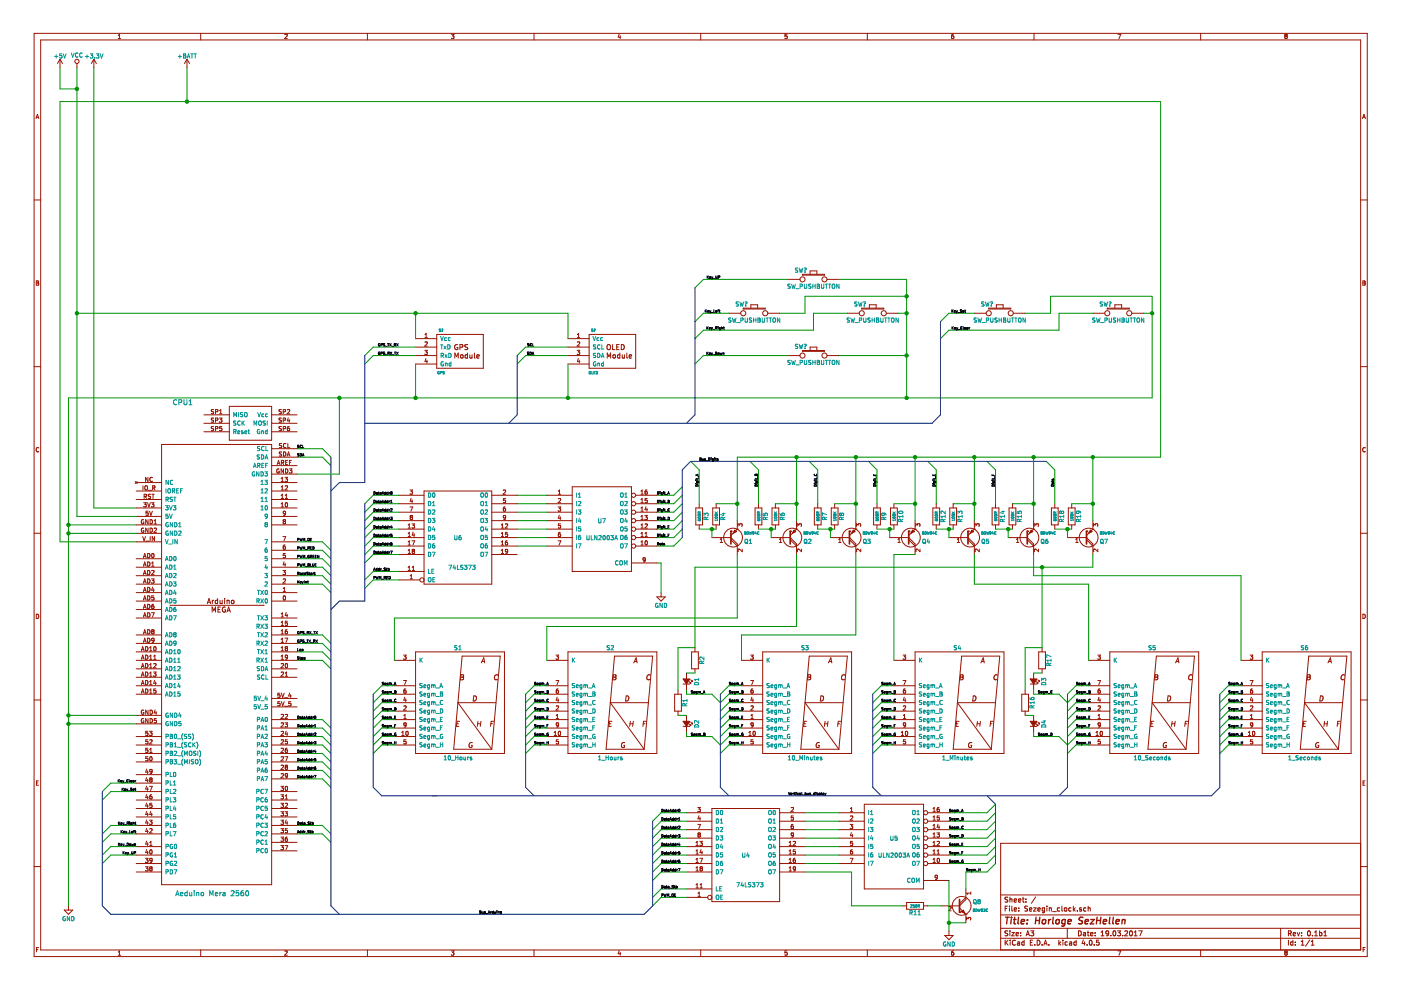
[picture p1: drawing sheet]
<svg xmlns="http://www.w3.org/2000/svg" width="297mm" height="210mm" viewBox="0 0 297 210" stroke-linecap="round" stroke-linejoin="round" font-family="sans-serif">
<g fill="none" stroke="#981200" stroke-width=".21">
<path d="M155 114l1.3 1.3v.5l-1.3-1.4M156.3 112.2h.1M156.3 112.2l-1.3 1.3M145.5 172.3h5.4M145.5 174.1h5.4M145.5 175.9h5.4M145.5 177.7h5.4M145.5 179.5h5.4M147.6 178.6l.2-.2v.9M147.6 179.3h.5M147.9 171.2h.6l-.3 .3 .3 .1v.4h-.6M147.9 174.8h.6l-.3 .9"/>
<path d="M148.2 177l-.2-.2 .2-.2 .3 .1-.2 .3M148.2 177l-.2 .1 .2 .4 .3-.2-.2-.3M148.2 177h.1M148.2 172.9l-.2 .7h.5M148.4 178.4h.5l-.3 .3 .3 .1v.4h-.5M148.4 173.3v.6M150.9 171.4h14.4v19.8h-14.4zM165.3 172.3h5.4M165.3 174.1h5.4M165.3 175.9h5.4M165.3 177.7h5.4M165.3 179.5h5.4"/>
<path d="M167.3 179.3h.5M167.3 178.6l.3-.2v.9M167.8 171.2l-.1 .1M167.8 171.2h.3l.1 .3-.5 .6h.5M168.1 174.8l-.3 .2-.1 .5 .2 .2 .3-.1-.1-.4-.2-.1-.2 .2M168.2 178.5l.3-.1 .2 .2-.6 .7h.6M168.2 173h-.4l-.1 .4h.5v.4h-.5M168.2 177l-.1 .1h-.3v-.4l.3-.1 .1 .2v.5l-.4 .2M177.9 172.3h5.3M177.9 174.1h5.3M177.9 175.9h5.3M177.9 177.7h5.3"/>
<path d="M177.9 179.5h5.3M180.2 174.8h.6l-.3 .3 .3 .1v.4h-.6M180.3 172.1h.5M180.3 171.5l.3-.3v.9M180.3 179.2h.1M180.3 173h.3l.2 .3-.6 .6h.6M180.3 178.8l.3-.1 .2 .2v.3h-.5M180.3 173v.1M180.3 178.8h.1M180.5 176.5l-.2 .7h.5M180.7 176.9v.6M180.8 178.4h-.5v.4"/>
<path d="M183.2 170.5h12.6v18h-12.6zM196.7 172.3h4.5M196.7 174.1h4.5M196.7 175.9h4.5M196.7 177.7h4.5M196.7 179.5h4.5M197.8 172.1h.5M197.8 173.9h.5M197.8 175.7h.5M197.8 177.5h.5M197.8 179.3h.5M197.8 171.5l.3-.3v.9"/>
<path d="M197.8 173.3l.3-.3v.9M197.8 175l.3-.2v.9M197.8 176.8l.3-.2v.9M197.8 178.6l.3-.2v.9M198.6 176.6h.6l-.3 .3 .2 .1v.4h-.5M198.7 178.5l.3-.1 .2 .2-.6 .7h.6M198.8 171.3l-.1 .7h.4v-.4l-.3-.1-.1 .2M198.8 171.2v.1M198.9 174.7l-.2 .7h.5M199.1 171.2h-.3M199.1 175.1v.6M199.1 173h-.4v.4h.4v.4h-.4"/>
<path d="M145.5 190.3h4.5M145.5 188.5h5.4M145.5 181.3h5.4M145.5 183.1h5.4M145.5 184.9h5.4M147.6 188.3h.5M147.6 180.4l.2-.2v.9M147.6 182.2l.2-.2v.9M147.6 184l.2-.2v.9M147.6 187.6l.2-.2v.9M147.6 181.1h.5M147.6 182.9h.5"/>
<path d="M147.6 184.7h.5M148 190.1h.5M148 189.4l.2-.2v.9M148.4 182h.6l-.4 .9M148.4 188.3h.5M148.4 187.6l.3-.2v.9M148.6 184.1l-.2-.1 .2-.2h.3l-.1 .3M148.6 184.1l-.2 .2 .2 .4 .3-.2-.1-.4M148.6 184.1h.2M148.6 180.1l-.2 .7h.6M148.8 180.5v.6M165.3 181.3h5.4"/>
<path d="M165.3 183.1h5.4M165.3 184.9h5.4M167.3 180.4l.3-.2v.9M167.3 182.2l.3-.2v.9M167.3 184l.3-.2v.9M167.3 181.1h.5M167.3 182.9h.5M167.3 184.7h.5M168.2 181h.1M168.6 182l-.4 .2v.5l.1 .2 .3-.1v-.4l-.3-.1-.1 .2M168.6 180.2h-.4v.4l.3-.1 .2 .2-.1 .3h-.4M168.7 184.1l-.2 .2h-.3v-.5h.3l.2 .1-.1 .6-.4 .2"/>
<path d="M177.9 181.3h5.3M177.9 183.1h5.3M180.2 182h.6l-.3 .9M180.7 180.2l-.4 .2v.5l.2 .2 .3-.1-.1-.4-.2-.1-.2 .2M195.8 186.7h5.4M196.7 181.3h4.5M196.7 183.1h4.5M197.8 181.1h.5M197.8 182.9h.5M197.8 180.4l.3-.2v.9M197.8 182.2l.3-.2v.9M198.7 181.1h.5"/>
<path d="M198.7 180.4l.2-.2v.9M198.8 182h.1a.43 .43 0 0 1 .3 .4 .43 .43 0 0 1-.4 .4zM198.8 185.9l-.2 .2h-.3v-.5h.3l.2 .1-.1 .5-.4 .3"/>
<circle cx="155.4" cy="114" r="1.99"/>
<circle cx="196.3" cy="179.5" r=".45"/>
<circle cx="196.3" cy="175.9" r=".45"/>
<circle cx="196.3" cy="177.7" r=".45"/>
<circle cx="196.3" cy="174.1" r=".45"/>
<circle cx="196.3" cy="172.3" r=".45"/>
<circle cx="150.5" cy="190.3" r=".45"/>
<circle cx="196.3" cy="181.3" r=".45"/>
<circle cx="196.3" cy="183.1" r=".45"/>
</g>
<g fill="none" stroke="#009596" stroke-width=".21">
<path d="M151.9 171.8a.45 .45 0 0 1 .5 .5 .45 .45 0 0 1-.5 .4zM151.9 173.6a.45 .45 0 0 1 .5 .5 .45 .45 0 0 1-.5 .4zM151.9 175.4a.45 .45 0 0 1 .5 .5 .45 .45 0 0 1-.5 .4zM151.9 177.2a.45 .45 0 0 1 .5 .5 .45 .45 0 0 1-.5 .4zM151.9 179a.45 .45 0 0 1 .5 .5 .45 .45 0 0 1-.5 .4zM152.7 177.2h.5l-.3 .4h.3v.4h-.5M152.7 175.5l.4-.1 .1 .3-.5 .6h.5M152.7 173.9l.3-.3v.9M152.7 174.5h.5M152.8 171.9l.1-.1a.43 .43 0 0 1 .4 .5 .43 .43 0 0 1-.4 .4zM152.9 179l-.2 .6h.6M153.1 171.9h.1"/>
<path d="M153.1 179.3v.6M163 172l.2-.2 .3 .2 .1 .4-.3 .3-.3-.1zM163 173.8l.2-.2 .3 .2 .1 .4-.3 .3-.3-.1zM163 175.6l.2-.2 .3 .2 .1 .4-.3 .3-.3-.1zM163 177.3l.2-.1 .3 .1 .1 .5-.3 .3-.3-.1zM163 179.1l.2-.1 .3 .1 .1 .5-.3 .3-.3-.1zM163.8 177.2h.6l-.3 .4h.3v.4h-.6M163.9 175.5l.3-.1 .2 .3-.6 .6h.6M163.9 174.5h.5M163.9 173.9l.2-.3v.9M164 171.9l.1-.1a.43 .43 0 0 1 .3 .5 .43 .43 0 0 1-.4 .4zM164.1 179l-.2 .6h.5"/>
<path d="M164.3 179.3v.6M184.2 171.8v.9M184.2 173.6v.9M184.2 175.4v.9M184.2 177.2v.9M184.2 179v.9M184.5 175.4h.6l-.3 .4h.2v.4h-.5M184.6 172.7h.5M184.6 173.7l.3-.1 .2 .3-.6 .6h.6M184.6 172.1l.2-.3v.9M184.8 177.2l-.2 .6h.5M185 177.5v.6"/>
<path d="M185 179h-.4v.4h.4v.4h-.4M188.8 177.3v.7l.2 .2 .3-.2v-.7M189.7 178.1h.1M189.8 177.7l.3-.1 .1 .2v.3h-.4M189.8 177.7h-.1M190.2 177.3h-.4l-.1 .4M193.5 172l.2-.2 .3 .2 .1 .4-.2 .3-.4-.1zM193.5 173.8l.2-.2 .3 .2 .1 .4-.2 .3-.4-.1zM193.5 175.6l.2-.2 .3 .2 .1 .4-.2 .3-.4-.1zM193.5 177.3l.2-.1 .3 .1 .1 .5-.2 .3-.4-.1zM193.5 179.1l.2-.1 .3 .1 .1 .5-.2 .3-.4-.1zM194.4 175.4h.5l-.3 .4h.3v.4h-.5"/>
<path d="M194.4 172.7h.5M194.4 173.7l.4-.1 .1 .3-.5 .6h.5M194.4 179.8v.1M194.4 172.1l.3-.3v.9M194.6 177.2l-.2 .6h.5M194.8 177.5v.6M194.9 179h-.5v.4h.4l.1 .1v.3l-.5 .1M151.9 189.9l.1-.1 .4 .1v.5l-.2 .3-.3-.2zM151.9 180.8a.45 .45 0 0 1 .5 .5 .45 .45 0 0 1-.5 .4zM151.9 182.6a.45 .45 0 0 1 .5 .5 .45 .45 0 0 1-.5 .4zM151.9 184.4a.45 .45 0 0 1 .5 .4 .45 .45 0 0 1-.5 .5zM151.9 188v.9h.4"/>
<path d="M152.6 188.4h.3M152.7 184.4h.6l-.4 .9M152.8 190.2h.3M152.9 182.7l-.1 .7h.4l-.1-.4-.2-.1-.2 .2M152.9 182.6v.1M153 188h-.4v.9h.4M153.1 182.6h-.2M153.2 180.8h-.4l-.1 .4h.5v.4h-.5M153.2 189.8h-.4v.9h.4M156.2 187.1h.6l-.4 .9M157.3 187.1l-.2 .6h.5M157.4 180.9v.7l.2 .2 .3-.2v-.7"/>
<path d="M157.5 187.4v.6M158 187.1v.9h.4M158.5 180.8l-.2 .7h.6M158.7 181.2v.6M159.2 187.2h-.4l-.1 .3a.38 .38 0 0 1 .5 .5h-.5M159.5 187.1h.6l-.4 .4 .3 .1v.4h-.5M160.4 187.1h.6l-.4 .9M161.2 187.1h.6l-.3 .4 .2 .1v.4h-.5M163 180.9l.2-.1 .3 .1 .1 .5-.3 .3-.3-.1zM163 182.7l.2-.1 .3 .1 .1 .5-.3 .3-.3-.1zM163 184.5l.2-.1 .3 .1 .1 .5-.3 .3-.3-.1zM163.8 184.4h.6l-.3 .9"/>
<path d="M164.3 182.6l-.4 .2v.5l.2 .2 .3-.1-.1-.4-.2-.1-.2 .2M164.4 180.8h-.5v.4h.5v.4h-.5M184.2 180.8v.9M184.2 182.6v.9M184.5 182.6h.6l-.4 .9M185 180.8l-.4 .2v.5l.1 .2 .3-.1v-.4h-.3l-.1 .1M186.3 180.9v.7l.2 .2 .4-.2v-.7M187.3 180.9v.9h.4M188.5 180.9v.9l-.5-.9v.9M188.9 180.9h.3l.2 .2-.6 .7h.6M189.8 180.9h.2a.43 .43 0 0 1 .3 .4 .43 .43 0 0 1-.4 .4zM190.7 180.9h.1a.43 .43 0 0 1 .3 .4 .43 .43 0 0 1-.4 .4z"/>
<path d="M191.4 180.9h.6l-.3 .3 .3 .1v.4h-.6M192.3 181.8l.2-.9 .3 .9M192.3 181.5h.5M193 186.3a.4 .4 0 0 0-.6 .3 .4 .4 0 0 0 .6 .4M193.4 186.2h.4l.1 .3-.2 .6-.3-.2zM193.5 180.9l.2-.1 .3 .1 .1 .5-.2 .3-.4-.1zM193.5 182.7l.2-.1 .3 .1 .1 .5-.2 .3-.4-.1zM194.3 187.1v-.9l.3 .6 .3-.6v.9M194.4 182.6h.5l-.3 .9M194.8 180.8l-.4 .2v.5l.2 .2 .3-.1-.1-.4h-.2l-.2 .1"/>
</g>
<path d="M155 112.6v2.7" fill="none" stroke="#981200" stroke-width=".36"/>
<circle cx="155" cy="112.6" r=".18" fill="#981200"/>
<path d="M155.8 112.4l.3 .3-.7 .4z" fill-rule="evenodd" fill="#981200" stroke="#981200" stroke-width=".21"/>
<g fill="none" stroke="#981200" stroke-width=".21">
<path d="M150.9 114h4.1M152.7 115h.5M152.7 114.4l.2-.3v.9M156.3 110.4v1.8M156.3 115.8v1.8M156.5 111.6v-.6l.3 .3 .1-.2h.4v.5M157.4 116.4v.6l-.7-.6-.2 .2v.3M85.6 138.9h.5l-.3 .3 .3 .1v.4h-.5M88.1 138.2h18.9v21.6h-18.9zM98 139.1h8.1l-1.8 19.8h-8.1zM117.9 138.9h.5l-.3 .3 .3 .1v.4h-.5M120.4 138.2h18.9v21.6h-18.9z"/>
<path d="M130.3 139.1h8.1l-1.8 19.8h-8.1zM159.2 138.9h.5l-.3 .3 .3 .1v.4h-.5M161.7 138.2h18.9v21.6h-18.9zM171.6 139.1h8.1l-1.8 19.8h-8.1zM191.5 138.9h.5l-.3 .3 .3 .1v.4h-.5M194 138.2h18.9v21.6h-18.9zM203.9 139.1h8.1l-1.8 19.8h-8.1zM232.8 138.9h.5l-.3 .3 .3 .1v.4h-.5M235.3 138.2h18.8v21.6h-18.8zM245.2 139.1h8l-1.7 19.8h-8.1zM265.1 138.9h.5l-.3 .3 .3 .1v.4h-.5M267.6 138.2h18.9v21.6h-18.9z"/>
<path d="M277.5 139.1h8.1l-1.8 19.8h-8.1zM83.6 149h4.5M83.6 152.6h4.5M83.6 150.8h4.5M83.6 140h4.5M83.6 158h4.5M83.6 147.2h4.5M83.6 145.4h4.5M83.6 154.4h4.5M83.6 156.2h4.5M85.2 155.9h.5M85.2 155.3l.2-.2v.8"/>
<path d="M85.6 144.3h.6l-.4 .9M85.6 152.4h.5M85.6 149.7h.4l.1 .2-.5 .7h.5M85.6 151.7l.3-.2v.9M85.7 146.1v.8h.4l-.1-.4-.2-.1-.2 .2M85.8 146.1h-.1M85.8 147.8l-.2 .7h.6M86 154.1l-.3 .1M86 154.1h.1M86 146.1h-.2M86 148.2v.6M86.1 156.8h-.4l-.1 .5h.5v.4h-.5"/>
<path d="M86.1 153.6l-.1 .2h-.3v-.5h.4l-.1 .8M86.1 155.1h.1a.43 .43 0 0 1 .4 .4 .43 .43 0 0 1-.4 .4zM96.9 153.5h.3M97.4 152.9h-.5l-.1 1.1h.5M97.7 143.6h.4M97.8 143.1h.3l.2 .2-.2 .3 .2 .1v.2l-.3 .2h-.4zM100.1 157.5a.53 .53 0 0 0-.6 .3 .53 .53 0 0 0 .3 .7l.3-.1v-.4h-.2M100.5 147.5a.55 .55 0 0 1 .5 .7 .55 .55 0 0 1-.7 .4zM101.3 153.5h.6M101.3 152.9l-.1 1.1M102 152.9l-.2 1.1M102.1 140.5l.5-1 .2 1"/>
<path d="M102.2 140.2h.5M104.1 153.5h.3M104.7 152.9h-.6l-.1 1.1M105.2 149h-8.1l7.2 9.9M105.6 143.2a.52 .52 0 0 0-.8 .3 .52 .52 0 0 0 .4 .6l.2-.1M115.9 149h4.5M115.9 152.6h4.5M115.9 150.8h4.5M115.9 140h4.5M115.9 158h4.5M115.9 147.2h4.5M115.9 145.4h4.5"/>
<path d="M115.9 154.4h4.5M115.9 156.2h4.5M117.5 155.9h.5M117.5 155.3l.2-.2v.8M117.9 144.3h.6l-.4 .9M117.9 152.4h.5M117.9 149.7h.4l.1 .2-.5 .7h.5M117.9 151.7l.3-.2v.9M118.1 147.8l-.2 .7h.6M118.3 146.1l-.3 .2-.1 .5 .2 .2 .3-.1-.1-.4-.2-.1-.2 .2M118.3 148.2v.6M118.4 156.8h-.4l-.1 .5h.5v.4h-.5"/>
<path d="M118.4 153.6l-.1 .2h-.3v-.5h.3l.1 .1v.5l-.4 .3M118.4 155.1h.2a.43 .43 0 0 1 .3 .4 .43 .43 0 0 1-.4 .4zM129.2 153.5h.3M129.8 152.9h-.6l-.1 1.1h.5M130 143.6h.4M130.1 143.1h.3l.2 .2-.2 .3 .2 .1v.2l-.3 .2h-.4zM132.4 157.5a.53 .53 0 0 0-.6 .3 .53 .53 0 0 0 .3 .7l.3-.1v-.4h-.2M132.8 147.5a.55 .55 0 0 1 .5 .7 .55 .55 0 0 1-.7 .4zM133.6 153.5h.6M133.6 152.9l-.1 1.1M134.3 152.9l-.2 1.1M134.4 140.5l.5-1 .2 1"/>
<path d="M134.5 140.2h.5M136.4 153.5h.3M137 152.9h-.6l-.1 1.1M137.5 149h-8.1l7.2 9.9M137.9 143.2a.52 .52 0 0 0-.8 .3 .52 .52 0 0 0 .4 .6l.3-.1M157.2 149h4.5M157.2 152.6h4.5M157.2 150.8h4.5M157.2 140h4.5M157.2 158h4.5M157.2 147.2h4.5M157.2 145.4h4.5"/>
<path d="M157.2 154.4h4.5M157.2 156.2h4.5M158.8 155.9h.5M158.8 155.3l.2-.2v.8M159.2 144.3h.5l-.3 .9M159.2 152.4h.5M159.2 151.7l.3-.2v.9M159.2 149.7h.4l.1 .2-.5 .7h.5M159.4 147.8l-.2 .7h.5M159.6 146.1l-.4 .2v.5l.2 .2 .3-.1-.1-.4-.2-.1-.2 .2M159.6 148.2v.6M159.7 156.8h-.5v.5h.5v.4h-.5"/>
<path d="M159.7 155.1h.1a.43 .43 0 0 1 .4 .4 .43 .43 0 0 1-.4 .4zM159.7 153.6l-.1 .2h-.3l-.1-.5h.4l.1 .1v.5l-.4 .3M170.4 153.5h.4M171 152.9h-.5l-.1 1.1h.5M171.3 143.6h.3M171.4 143.1h.3l.2 .2-.3 .3 .3 .1v.2l-.3 .2h-.4zM173.7 157.5a.53 .53 0 0 0-.6 .3 .53 .53 0 0 0 .3 .7l.3-.1v-.4h-.2M174.1 147.5a.55 .55 0 0 1 .5 .7 .55 .55 0 0 1-.7 .4zM174.9 153.5h.6M174.9 152.9l-.1 1.1M175.6 152.9l-.2 1.1M175.7 140.5l.5-1 .2 1"/>
<path d="M175.8 140.2h.5M177.7 153.5h.3M178.3 152.9h-.6l-.1 1.1M178.8 149h-8.1l7.2 9.9M179.2 143.2a.52 .52 0 0 0-.8 .3 .52 .52 0 0 0 .4 .6l.2-.1M189.5 149h4.5M189.5 152.6h4.5M189.5 150.8h4.5M189.5 140h4.5M189.5 158h4.5M189.5 147.2h4.5M189.5 145.4h4.5"/>
<path d="M189.5 154.4h4.5M189.5 156.2h4.5M191.1 155.9h.5M191.1 155.3l.2-.2v.8M191.5 144.3h.6l-.4 .9M191.5 152.4h.5M191.5 149.7h.4l.1 .2-.5 .7h.5M191.5 151.7l.3-.2v.9M191.6 146.1v.8h.4l-.1-.4-.2-.1-.2 .2M191.7 146.1h-.1M191.7 147.8l-.2 .7h.6M191.9 154.1l-.3 .1"/>
<path d="M191.9 154.1h.1M191.9 146.1h-.2M191.9 148.2v.6M192 156.8h-.4l-.1 .5h.5v.4h-.5M192 153.6l-.1 .2h-.3v-.5h.4l-.1 .8M192 155.1h.1a.43 .43 0 0 1 .4 .4 .43 .43 0 0 1-.4 .4zM202.8 153.5h.3M203.3 152.9h-.5l-.1 1.1h.5M203.6 143.6h.4M203.7 143.1h.3l.2 .2-.2 .3 .2 .1v.2l-.3 .2h-.4zM206 157.5a.53 .53 0 0 0-.6 .3 .53 .53 0 0 0 .3 .7l.3-.1v-.4h-.2M206.4 147.5a.55 .55 0 0 1 .5 .7 .55 .55 0 0 1-.7 .4z"/>
<path d="M207.2 153.5h.6M207.2 152.9l-.1 1.1M207.9 152.9l-.2 1.1M208 140.5l.5-1 .2 1M208.1 140.2h.5M210 153.5h.3M210.6 152.9h-.6l-.1 1.1M211.1 149h-8.1l7.2 9.9M211.5 143.2a.52 .52 0 0 0-.8 .3 .52 .52 0 0 0 .4 .6l.3-.1M230.8 149h4.5M230.8 152.6h4.5M230.8 150.8h4.5"/>
<path d="M230.8 140h4.5M230.8 158h4.5M230.8 147.2h4.5M230.8 145.4h4.5M230.8 154.4h4.5M230.8 156.2h4.5M232.4 155.9h.5M232.4 155.3l.2-.2v.8M232.8 144.3h.5l-.3 .9M232.8 152.4h.5M232.8 149.7h.3l.2 .2-.5 .7h.5M232.8 151.7l.3-.2v.9"/>
<path d="M232.9 146.1l-.1 .8h.5l-.1-.4-.2-.1-.2 .2M233 146.1h-.1M233 147.8l-.2 .7h.5M233.1 154.1l-.2 .1M233.2 154.1h-.1M233.2 146.1h-.2M233.2 148.2v.6M233.3 156.8h-.5v.5h.5v.4h-.5M233.3 153.6l-.2 .2h-.2l-.1-.5h.5l-.1 .8M233.3 155.1h.1a.43 .43 0 0 1 .4 .4 .43 .43 0 0 1-.4 .4zM244 153.5h.4M244.6 152.9h-.5l-.1 1.1h.5"/>
<path d="M244.9 143.6h.3M245 143.1h.3l.2 .2-.3 .3 .3 .1v.2l-.3 .2h-.4zM247.3 157.5a.53 .53 0 0 0-.6 .3 .53 .53 0 0 0 .3 .7l.3-.1v-.4h-.2M247.6 147.5a.55 .55 0 0 1 .6 .7 .55 .55 0 0 1-.7 .4zM248.5 153.5h.6M248.5 152.9l-.1 1.1M249.2 152.9l-.2 1.1M249.2 140.5l.5-1 .3 1M249.4 140.2h.5M251.3 153.5h.3M251.8 152.9h-.5l-.1 1.1M252.4 149h-8.1l7.2 9.9"/>
<path d="M252.7 143.2a.52 .52 0 0 0-.7 .3 .52 .52 0 0 0 .4 .6l.2-.1M263.1 149h4.5M263.1 152.6h4.5M263.1 150.8h4.5M263.1 140h4.5M263.1 158h4.5M263.1 147.2h4.5M263.1 145.4h4.5M263.1 154.4h4.5M263.1 156.2h4.5M264.7 155.9h.5M264.7 155.3l.2-.2v.8"/>
<path d="M265.1 144.3h.6l-.4 .9M265.1 152.4h.5M265.1 149.7h.4l.1 .2-.5 .7h.5M265.1 151.7l.3-.2v.9M265.3 147.8l-.2 .7h.6M265.5 146.1l-.3 .2-.1 .5 .2 .2 .3-.1-.1-.4-.2-.1-.2 .2M265.5 148.2v.6M265.6 156.8h-.4l-.1 .5h.5v.4h-.5M265.6 153.6l-.1 .2h-.3v-.5h.3l.1 .1v.5l-.4 .3M265.6 155.1h.1a.43 .43 0 0 1 .4 .4 .43 .43 0 0 1-.4 .4zM276.4 153.5h.3M276.9 152.9h-.5l-.1 1.1h.5"/>
<path d="M277.2 143.6h.4M277.3 143.1h.3l.2 .2-.2 .3 .2 .1v.2l-.3 .2h-.4zM279.6 157.5a.53 .53 0 0 0-.6 .3 .53 .53 0 0 0 .3 .7l.3-.1v-.4h-.2M280 147.5a.55 .55 0 0 1 .5 .7 .55 .55 0 0 1-.7 .4zM280.8 153.5h.6M280.8 152.9l-.1 1.1M281.5 152.9l-.2 1.1M281.6 140.5l.5-1 .2 1M281.7 140.2h.5M283.6 153.5h.3M284.2 152.9h-.6l-.1 1.1M284.7 149h-8.1l7.2 9.9"/>
<path d="M285.1 143.2a.52 .52 0 0 0-.8 .3 .52 .52 0 0 0 .4 .6l.2-.1M200.3 198.3h1.8l-.9 .9zM201.2 197.4v.9M203.4 191.6l1.4-1.3v.4l-1.4 1.4M203.4 192.5l1.4 1.4M204.8 193.9h.1"/>
<circle cx="203.9" cy="192.1" r="1.99"/>
</g>
<g fill="none" stroke="#009596" stroke-width=".21">
<path d="M157.9 113h.2M158 114.4l.1-.1 .4 .1v.5l-.2 .3-.3-.1zM158.1 113v.2M158.1 115l.3 .2M158.1 113h.1M158.1 112.9v-.1l-.2-.1v.6h.2M158.1 113.2v.1M158.1 112.9v.1M158.4 115.2l.2 .1M158.4 112.7a.27 .27 0 0 1 .3 .3 .27 .27 0 0 1-.3 .3zM158.9 115.2h.5M158.9 114.6l.2-.3v.9"/>
<path d="M158.9 112.7l.1 .6 .1-.4 .1 .4 .2-.6M159.9 113h-.3v-.2h.3l-.1 .4-.2 .1M160.2 112.7l-.1 .4h.3M160.3 112.9v.4M160.9 112.8a.24 .24 0 0 0-.3 .2 .24 .24 0 0 0 .3 .2M89 139.5v.9M89.2 139.9l.3 .5M89.5 139.5l-.5 .5M96.9 136.9h-.4l-.1 .3a.38 .38 0 0 1 .5 .5h-.5M97.3 137.8h.5M97.3 137.1l.2-.2v.9M121.4 139.5v.9"/>
<path d="M121.5 139.9l.4 .5M121.9 139.5l-.5 .5M129.2 136.9h-.4l-.1 .3a.38 .38 0 0 1 .5 .5h-.5M129.6 137l.3-.1 .2 .2-.6 .7h.6M162.6 139.5v.9M162.8 139.9l.3 .5M163.1 139.5l-.5 .5M170.5 136.9h-.4l-.1 .3a.38 .38 0 0 1 .5 .5h-.5M170.8 136.9h.6l-.3 .3 .2 .1v.4h-.5M194.9 139.5v.9M195.1 139.9l.4 .5M195.5 139.5l-.6 .5"/>
<path d="M202.8 136.9h-.4l-.1 .3a.38 .38 0 0 1 .5 .5h-.5M203.4 136.8l-.2 .7h.5M203.6 137.2v.6M236.2 139.5v.9M236.4 139.9l.3 .5M236.7 139.5l-.5 .5M244.1 136.9h-.4l-.1 .3a.38 .38 0 0 1 .5 .5h-.5M244.9 136.9h-.4v.4h.4v.4h-.4M268.5 139.5v.9M268.7 139.9l.3 .5M269 139.5l-.5 .5M276.4 136.9h-.4l-.1 .3a.38 .38 0 0 1 .5 .5h-.5"/>
<path d="M277.2 136.9l-.4 .2v.5l.1 .2 .3-.1v-.4l-.3-.1-.1 .2M89.5 152.1h-.4l-.1 .3a.38 .38 0 0 1 .5 .5h-.5M89.5 150.3h-.4l-.1 .3a.38 .38 0 0 1 .5 .5h-.5M89.5 148.5h-.4l-.1 .3a.38 .38 0 0 1 .5 .5h-.5M89.5 157.5h-.4l-.1 .3a.38 .38 0 0 1 .5 .5h-.5M89.5 146.7h-.4l-.1 .3a.38 .38 0 0 1 .5 .5h-.5M89.5 144.9h-.4l-.1 .4a.38 .38 0 0 1 .5 .4l-.5 .1M89.5 153.9h-.4l-.1 .3a.38 .38 0 0 1 .5 .5h-.5M89.5 155.7h-.4l-.1 .3a.38 .38 0 0 1 .5 .5h-.5M89.9 152.7l.4-.1-.1-.2-.3 .1v.4h.3M89.9 150.9l.4-.1-.1-.2-.3 .1v.4h.3M89.9 149.1l.4-.1-.1-.2-.3 .1v.4h.3"/>
<path d="M89.9 158.1l.4-.1-.1-.2-.3 .1v.4h.3M89.9 147.3l.4-.1-.1-.2-.3 .1v.4h.3M89.9 145.5l.4-.1-.1-.1h-.3v.5h.3M89.9 154.5l.4-.1-.1-.2-.3 .1v.4h.3M89.9 156.3l.4-.1-.1-.2-.3 .1v.4h.3M90.7 154.3v.4h.4M90.7 156.1v.4h.4M90.7 152.9h.1M90.7 152.5v.4M90.7 151.1h.1M90.7 152.9h.4M90.7 152.4h.4"/>
<path d="M90.7 151.1h.4M90.7 154.2h.4M90.7 156h.4M90.7 152.4v.1M90.7 154.2v.1M90.7 156v.1M91.1 152.4l-.1 .8h-.3M91.1 150.6l-.4 .1v.4M91.1 150.6l-.1 .8h-.3M91.1 148.8h-.3l-.2 .2 .1 .3h.4M91.1 148.8l-.1 .8h-.3M91.1 157.8h-.3l-.2 .1 .1 .4h.4"/>
<path d="M91.1 157.8l-.1 .8h-.3M91.1 147h-.3l-.2 .2 .1 .3h.4M91.1 147l-.1 .8-.3 .1M91.1 145.3l-.3-.1-.2 .2 .1 .4h.4M91.1 145.2l-.1 .8-.3 .1M91.1 154.2l-.1 .8h-.3M91.1 156l-.1 .8h-.3M91.5 152.5l.2-.1 .2 .1M91.5 150.7l.2-.1 .2 .1M91.5 148.9l.2-.1 .2 .1M91.5 157.9l.2-.1 .2 .1M91.5 147.1l.2-.1 .2 .1"/>
<path d="M91.5 145.3l.2-.1 .2 .1M91.5 154.3l.2-.1 .2 .1M91.5 156.1l.2-.1 .2 .1M91.5 145.2v.6M91.5 147v.6M91.5 148.8v.6M91.5 150.6v.6M91.5 152.4v.6M91.5 154.2v.6M91.5 156v.6M91.5 157.8v.6M91.9 152.5l.3-.1 .1 .6"/>
<path d="M91.9 150.7l.3-.1 .1 .6M91.9 148.9l.3-.1 .1 .6M91.9 157.9l.3-.1 .1 .6M91.9 147.1l.3-.1 .1 .6M91.9 145.3h.3l.1 .5M91.9 154.3l.3-.1 .1 .6M91.9 156.1l.3-.1 .1 .6M91.9 145.3v.5M91.9 147.1v.5M91.9 148.9v.5M91.9 150.7v.5M91.9 152.5v.5"/>
<path d="M91.9 154.3v.5M91.9 156.1v.5M91.9 157.9v.5M92.5 153.1h.7M92.5 151.3h.7M92.5 149.5h.7M92.5 158.4h.7M92.5 147.7h.7M92.5 145.9h.7M92.5 154.9h.7M92.5 156.6h.7M93.2 145.8l.3-.9 .3 .9"/>
<path d="M93.3 145.5h.4M93.4 152.5h.3M93.4 150.3a.45 .45 0 0 1 .5 .4 .45 .45 0 0 1-.5 .5zM93.4 157.9h.5M93.4 147.1h.3M93.4 154.3h.3M93.4 157.5v.9M93.7 147.1l.1-.3-.4-.1v.9l.4-.1v-.3M93.7 147.1l.1 .1M93.8 152.1h-.4v.9h.4M93.8 153.9h-.4v.9M93.8 147.2h.1"/>
<path d="M93.8 155.7a.41 .41 0 0 0-.5 .4 .41 .41 0 0 0 .6 .4v-.3h-.2M93.9 148.6a.4 .4 0 0 0-.6 .3 .4 .4 0 0 0 .6 .4M93.9 157.5v.9M121.8 152.1h-.4v.3a.38 .38 0 0 1 .4 .5h-.5M121.8 150.3h-.4v.3a.38 .38 0 0 1 .4 .5h-.5M121.8 148.5h-.4v.3a.38 .38 0 0 1 .4 .5h-.5M121.8 157.5h-.4v.3a.38 .38 0 0 1 .4 .5h-.5M121.8 146.7h-.4v.3a.38 .38 0 0 1 .4 .5h-.5M121.8 144.9h-.4v.4a.38 .38 0 0 1 .4 .4l-.5 .1M121.8 153.9h-.4v.3a.38 .38 0 0 1 .4 .5h-.5M121.8 155.7h-.4v.3a.38 .38 0 0 1 .4 .5h-.5M122.2 152.7l.4-.1v-.2l-.4 .1v.4h.4"/>
<path d="M122.2 150.9l.4-.1v-.2l-.4 .1v.4h.4M122.2 149.1l.4-.1v-.2l-.4 .1v.4h.4M122.2 158.1l.4-.1v-.2l-.4 .1v.4h.4M122.2 147.3l.4-.1v-.2l-.4 .1v.4h.4M122.2 156.3l.4-.1v-.2l-.4 .1v.4h.4M122.2 145.5l.4-.1v-.1h-.4v.5h.4M122.2 154.5l.4-.1v-.2l-.4 .1v.4h.4M123.4 152.4h-.3l-.1 .2v.3h.4M123.4 152.4l-.1 .8h-.3M123.4 150.6h-.3l-.1 .2v.3h.4M123.4 150.6l-.1 .8h-.3M123.4 148.8h-.3l-.1 .2v.3h.4"/>
<path d="M123.4 148.8l-.1 .8h-.3M123.4 157.8h-.3l-.1 .1v.4h.4M123.4 157.8l-.1 .8h-.3M123.4 147h-.3l-.1 .2v.3h.4M123.4 147l-.1 .8-.3 .1M123.4 145.3l-.3-.1-.1 .2v.4h.4M123.4 145.2l-.1 .8-.3 .1M123.4 154.2h-.3l-.1 .2v.3h.4M123.4 154.2l-.1 .8h-.3M123.4 156h-.3l-.1 .1v.4h.4M123.4 156l-.1 .8h-.3M123.8 150.7l.2-.1 .2 .1"/>
<path d="M123.8 148.9l.2-.1 .2 .1M123.8 157.9l.2-.1 .2 .1M123.8 147.1l.2-.1 .2 .1M123.8 145.3l.2-.1 .2 .1M123.8 145.2v.6M123.8 147v.6M123.8 148.8v.6M123.8 150.6v.6M123.8 152.4v.6M123.8 154.2v.6M123.8 156v.6M123.8 157.8v.6"/>
<path d="M123.8 152.4l.4 .1M123.8 154.2l.4 .1M123.8 156l.4 .1M123.8 152.4v.1M123.8 154.2v.1M123.8 156v.1M124.2 152.5l.3-.1 .1 .6M124.2 150.7l.3-.1 .1 .6M124.2 148.9l.3-.1 .1 .6M124.2 157.9l.3-.1 .1 .6M124.2 147.1l.3-.1 .1 .6M124.2 145.3h.3l.1 .5"/>
<path d="M124.2 154.3l.3-.1 .1 .6M124.2 156.1l.3-.1 .1 .6M124.2 145.3v.5M124.2 147.1v.5M124.2 148.9v.5M124.2 150.7v.5M124.2 152.5v.5M124.2 154.3v.5M124.2 156.1v.5M124.2 157.9v.5M124.8 153.1h.7M124.8 151.3h.7"/>
<path d="M124.8 149.5h.7M124.8 158.4h.7M124.8 147.7h.7M124.8 145.9h.7M124.8 154.9h.7M124.8 156.6h.7M125.6 145.8l.2-.9 .3 .9M125.6 145.5h.5M125.7 152.5h.3M125.7 150.3a.45 .45 0 0 1 .5 .4 .45 .45 0 0 1-.5 .5zM125.7 157.9h.5M125.7 146.7l.4 .2-.1 .2 .2 .3-.2 .2h-.3z"/>
<path d="M125.7 147.1h.3M125.7 154.3h.3M125.7 157.5v.9M126.1 152.1h-.4v.9h.4M126.1 153.9h-.4v.9M126.1 155.7a.41 .41 0 0 0-.5 .4 .41 .41 0 0 0 .6 .4v-.3h-.2M126.2 148.6a.4 .4 0 0 0-.6 .3 .4 .4 0 0 0 .6 .4M126.2 157.5v.9M163.1 152.1h-.4l-.1 .3a.38 .38 0 0 1 .5 .5h-.5M163.1 153.9h-.4l-.1 .3a.38 .38 0 0 1 .5 .5h-.5M163.1 144.9h-.4l-.1 .4a.38 .38 0 0 1 .5 .4l-.5 .1M163.1 146.7h-.4l-.1 .3a.38 .38 0 0 1 .5 .5h-.5"/>
<path d="M163.1 148.5h-.4l-.1 .3a.38 .38 0 0 1 .5 .5h-.5M163.1 150.3h-.4l-.1 .3a.38 .38 0 0 1 .5 .5h-.5M163.1 155.7h-.4l-.1 .3a.38 .38 0 0 1 .5 .5h-.5M163.1 157.5h-.4l-.1 .3a.38 .38 0 0 1 .5 .5h-.5M163.5 152.7l.4-.1-.1-.2-.3 .1v.4h.3M163.5 154.5l.4-.1-.1-.2-.3 .1v.4h.3M163.5 145.5l.4-.1-.1-.1h-.3v.5h.3M163.5 147.3l.4-.1-.1-.2-.3 .1v.4h.3M163.5 149.1l.4-.1-.1-.2-.3 .1v.4h.3M163.5 150.9l.4-.1-.1-.2-.3 .1v.4h.3M163.5 156.3l.4-.1-.1-.2-.3 .1v.4h.3M163.5 158.1l.4-.1-.1-.2-.3 .1v.4h.3"/>
<path d="M164.6 152.4h-.2l-.2 .2 .1 .3h.3M164.6 145.2v.8l-.3 .1M164.6 147v.8l-.3 .1M164.6 148.8v.8h-.3M164.6 150.6v.8h-.3M164.6 152.4v.8h-.3M164.6 154.2v.8h-.3M164.6 156v.8h-.3M164.6 157.8v.8h-.3M164.6 145.3l-.2-.1-.2 .2 .1 .4h.3M164.6 147h-.2l-.2 .2 .1 .3h.3M164.6 148.8h-.2l-.2 .2 .1 .3h.3"/>
<path d="M164.6 150.6h-.2l-.2 .2 .1 .3h.3M164.6 154.2h-.2l-.2 .2 .1 .3h.3M164.6 156h-.2l-.2 .1 .1 .4h.3M164.6 157.8h-.2l-.2 .1 .1 .4h.3M165.1 152.5l.2-.1 .2 .1M165.1 145.2v.6M165.1 147v.6M165.1 148.8v.6M165.1 150.6v.6M165.1 152.4v.6M165.1 154.2v.6M165.1 156v.6"/>
<path d="M165.1 157.8v.6M165.1 150.7l.2-.1 .2 .1M165.1 148.9l.2-.1 .2 .1M165.1 157.9l.2-.1 .2 .1M165.1 147.1l.2-.1 .2 .1M165.1 145.3l.2-.1 .2 .1M165.1 154.3l.2-.1 .2 .1M165.1 156.1l.2-.1 .2 .1M165.5 152.5l.3-.1 .1 .6M165.5 145.3v.5M165.5 147.1v.5M165.5 148.9v.5"/>
<path d="M165.5 150.7v.5M165.5 152.5v.5M165.5 154.3v.5M165.5 156.1v.5M165.5 157.9v.5M165.5 145.3h.3l.1 .5M165.5 147.1l.3-.1 .1 .6M165.5 148.9l.3-.1 .1 .6M165.5 150.7l.3-.1 .1 .6M165.5 154.3l.3-.1 .1 .6M165.5 156.1l.3-.1 .1 .6M165.5 157.9l.3-.1 .1 .6"/>
<path d="M166.1 153.1h.6M166.1 151.3h.6M166.1 149.5h.6M166.1 158.4h.6M166.1 147.7h.6M166.1 145.9h.6M166.1 154.9h.6M166.1 156.6h.6M166.8 145.8l.3-.9 .3 .9M166.9 145.5h.4M167 152.5h.3M167 146.7l.4 .2-.1 .2 .2 .3-.2 .2h-.3z"/>
<path d="M167 150.3a.45 .45 0 0 1 .5 .4 .45 .45 0 0 1-.5 .5zM167 157.5v.9M167 157.9h.5M167 147.1h.3M167 154.3h.3M167.4 152.1h-.4v.9h.4M167.4 153.9h-.4v.9M167.4 155.7a.41 .41 0 0 0-.5 .4 .41 .41 0 0 0 .6 .4v-.3h-.2M167.5 157.5v.9M167.5 148.6a.4 .4 0 0 0-.6 .3 .4 .4 0 0 0 .6 .4M195.4 152.1h-.4l-.1 .3a.38 .38 0 0 1 .5 .5h-.5M195.4 150.3h-.4l-.1 .3a.38 .38 0 0 1 .5 .5h-.5"/>
<path d="M195.4 148.5h-.4l-.1 .3a.38 .38 0 0 1 .5 .5h-.5M195.4 157.5h-.4l-.1 .3a.38 .38 0 0 1 .5 .5h-.5M195.4 146.7h-.4l-.1 .3a.38 .38 0 0 1 .5 .5h-.5M195.4 144.9h-.4l-.1 .4a.38 .38 0 0 1 .5 .4l-.5 .1M195.4 153.9h-.4l-.1 .3a.38 .38 0 0 1 .5 .5h-.5M195.4 155.7h-.4l-.1 .3a.38 .38 0 0 1 .5 .5h-.5M195.8 152.7l.4-.1v-.2l-.4 .1v.4h.4M195.8 150.9l.4-.1v-.2l-.4 .1v.4h.4M195.8 149.1l.4-.1v-.2l-.4 .1v.4h.4M195.8 158.1l.4-.1v-.2l-.4 .1v.4h.4M195.8 147.3l.4-.1v-.2l-.4 .1v.4h.4M195.8 145.5l.4-.1v-.1h-.4v.5h.4"/>
<path d="M195.8 154.5l.4-.1v-.2l-.4 .1v.4h.4M195.8 156.3l.4-.1v-.2l-.4 .1v.4h.4M196.6 151.1h.1M196.6 149.6h.3M196.6 147.9h.3M196.6 154.3v.4h.4M196.6 156.1v.4h.4M196.6 152.9h.1M196.6 152.5v.4M196.6 152.9h.4M196.6 152.4h.4M196.6 151.1h.4"/>
<path d="M196.6 154.2h.4M196.6 156h.4M196.6 152.4v.1M196.6 154.2v.1M196.6 156v.1M196.9 149.6h.1M196.9 147.8v.1M197 152.4l-.1 .8h-.3M197 150.6l-.4 .1v.4M197 150.6l-.1 .8h-.3M197 148.8h-.3l-.2 .2 .1 .3h.4M197 157.8h-.3l-.2 .1 .1 .4h.4"/>
<path d="M197 157.8l-.1 .8h-.3M197 147h-.3l-.2 .2 .1 .3h.4M197 145.3l-.3-.1-.2 .2 .1 .4h.4M197 145.2l-.1 .8-.3 .1M197 154.2l-.1 .8h-.3M197 156l-.1 .8h-.3M197 147l-.1 .8M197 148.8l-.1 .8M197.4 152.5l.2-.1 .2 .1M197.4 150.7l.2-.1 .2 .1M197.4 148.9l.2-.1 .2 .1M197.4 157.9l.2-.1 .2 .1"/>
<path d="M197.4 147.1l.2-.1 .2 .1M197.4 145.3l.2-.1 .2 .1M197.4 154.3l.2-.1 .2 .1M197.4 156.1l.2-.1 .2 .1M197.4 145.2v.6M197.4 147v.6M197.4 148.8v.6M197.4 150.6v.6M197.4 152.4v.6M197.4 154.2v.6M197.4 156v.6M197.4 157.8v.6"/>
<path d="M197.8 145.3h.3l.1 .5M197.8 152.5l.3-.1 .1 .6M197.8 150.7l.3-.1 .1 .6M197.8 148.9l.3-.1 .1 .6M197.8 157.9l.3-.1 .1 .6M197.8 147.1l.3-.1 .1 .6M197.8 154.3l.3-.1 .1 .6M197.8 156.1l.3-.1 .1 .6M197.8 145.3v.5M197.8 147.1v.5M197.8 148.9v.5M197.8 150.7v.5"/>
<path d="M197.8 152.5v.5M197.8 154.3v.5M197.8 156.1v.5M197.8 157.9v.5M198.4 153.1h.7M198.4 151.3h.7M198.4 149.5h.7M198.4 158.4h.7M198.4 147.7h.7M198.4 145.9h.7M198.4 154.9h.7M198.4 156.6h.7"/>
<path d="M199.1 145.8l.3-.9 .3 .9M199.2 145.5h.5M199.3 152.5h.3M199.3 150.3a.45 .45 0 0 1 .5 .4 .45 .45 0 0 1-.5 .5zM199.3 157.9h.5M199.3 147.1h.3M199.3 154.3h.3M199.3 157.5v.9M199.6 147.1l.1-.3-.4-.1v.9l.4-.1v-.3M199.6 147.1l.1 .1M199.7 152.1h-.4v.9h.4M199.7 153.9h-.4v.9"/>
<path d="M199.7 147.2h.1M199.7 155.7a.41 .41 0 0 0-.5 .4 .41 .41 0 0 0 .6 .4v-.3h-.2M199.8 148.6a.4 .4 0 0 0-.6 .3 .4 .4 0 0 0 .6 .4M199.8 157.5v.9M236.2 157.5v.3a.38 .38 0 0 1 .5 .5h-.5M236.2 145v.3a.38 .38 0 0 1 .5 .4l-.5 .1M236.2 152.4l.1 .1M236.2 155.8v.2M236.2 154.2l.1 .1M236.2 156l.1 .1M236.3 152.5l.3 .1 .1 .2-.2 .2-.3-.1M236.3 157.5h.4"/>
<path d="M236.3 144.9h.4M236.3 154.3l.3 .1 .1 .2-.2 .2-.3-.1M236.3 156.1l.3 .1 .1 .2-.2 .2-.3-.1M236.3 155.7h.4M236.3 157.5h-.1M236.3 144.9l-.1 .1M236.3 155.7l-.1 .1M236.7 152.1h-.4l-.1 .3M236.7 150.3h-.4l-.1 .3a.38 .38 0 0 1 .5 .5h-.5M236.7 148.5h-.4l-.1 .3a.38 .38 0 0 1 .5 .5h-.5M236.7 146.7h-.4l-.1 .3a.38 .38 0 0 1 .5 .5h-.5M236.7 153.9h-.4l-.1 .3"/>
<path d="M237.1 152.7l.4-.1-.1-.2-.3 .1v.4h.3M237.1 150.9l.4-.1-.1-.2-.3 .1v.4h.3M237.1 149.1l.4-.1-.1-.2-.3 .1v.4h.3M237.1 158.1l.4-.1-.1-.2-.3 .1v.4h.3M237.1 147.3l.4-.1-.1-.2-.3 .1v.4h.3M237.1 145.5l.4-.1-.1-.1h-.3v.5h.3M237.1 154.5l.4-.1-.1-.2-.3 .1v.4h.3M237.1 156.3l.4-.1-.1-.2-.3 .1v.4h.3M237.9 154.3v.4h.3M237.9 156.1v.4h.3M237.9 152.9h.1M237.9 152.5v.4"/>
<path d="M237.9 151.1h.1M237.9 152.9h.3M237.9 152.4h.3M237.9 151.1h.3M237.9 154.2h.3M237.9 156h.3M237.9 152.4v.1M237.9 154.2v.1M237.9 156v.1M238.2 152.4v.8h-.3M238.2 150.6l-.3 .1v.4M238.2 150.6v.8h-.3"/>
<path d="M238.2 148.8h-.2l-.2 .2 .1 .3h.3M238.2 148.8v.8h-.3M238.2 157.8h-.2l-.2 .1 .1 .4h.3M238.2 157.8v.8h-.3M238.2 147h-.2l-.2 .2 .1 .3h.3M238.2 147v.8l-.3 .1M238.2 145.3l-.2-.1-.2 .2 .1 .4h.3M238.2 145.2v.8l-.3 .1M238.2 154.2v.8h-.3M238.2 156v.8h-.3M238.7 152.5l.2-.1 .2 .1M238.7 150.7l.2-.1 .2 .1"/>
<path d="M238.7 148.9l.2-.1 .2 .1M238.7 157.9l.2-.1 .2 .1M238.7 147.1l.2-.1 .2 .1M238.7 145.3l.2-.1 .2 .1M238.7 154.3l.2-.1 .2 .1M238.7 156.1l.2-.1 .2 .1M238.7 145.2v.6M238.7 147v.6M238.7 148.8v.6M238.7 150.6v.6M238.7 152.4v.6M238.7 154.2v.6"/>
<path d="M238.7 156v.6M238.7 157.8v.6M239.1 152.5l.3-.1v.6M239.1 150.7l.3-.1v.6M239.1 148.9l.3-.1v.6M239.1 157.9l.3-.1v.6M239.1 147.1l.3-.1v.6M239.1 145.3h.3v.5M239.1 154.3l.3-.1v.6M239.1 156.1l.3-.1v.6M239.1 145.3v.5M239.1 147.1v.5"/>
<path d="M239.1 148.9v.5M239.1 150.7v.5M239.1 152.5v.5M239.1 154.3v.5M239.1 156.1v.5M239.1 157.9v.5M239.7 153.1h.6M239.7 151.3h.6M239.7 149.5h.6M239.7 158.4h.6M239.7 147.7h.6M239.7 145.9h.6"/>
<path d="M239.7 154.9h.6M239.7 156.6h.6M240.4 145.8l.3-.9 .3 .9M240.5 145.5h.4M240.6 152.5h.3M240.6 150.3a.45 .45 0 0 1 .5 .4 .45 .45 0 0 1-.5 .5zM240.6 157.9h.5M240.6 147.1h.3M240.6 154.3h.3M240.6 157.5v.9M240.9 147.1l.1-.3-.4-.1v.9l.4-.1v-.3M240.9 147.1l.1 .1"/>
<path d="M241 152.1h-.4v.9h.4M241 153.9h-.4v.9M241 147.2h.1M241 155.7a.41 .41 0 0 0-.5 .4 .41 .41 0 0 0 .6 .4v-.3h-.2M241.1 148.6a.4 .4 0 0 0-.6 .3 .4 .4 0 0 0 .6 .4M241.1 157.5v.9M269 152.1h-.4l-.1 .3a.38 .38 0 0 1 .5 .5h-.5M269 150.3h-.4l-.1 .3a.38 .38 0 0 1 .5 .5h-.5M269 148.5h-.4l-.1 .3a.38 .38 0 0 1 .5 .5h-.5M269 157.5h-.4l-.1 .3a.38 .38 0 0 1 .5 .5h-.5M269 146.7h-.4l-.1 .3a.38 .38 0 0 1 .5 .5h-.5M269 144.9h-.4l-.1 .4a.38 .38 0 0 1 .5 .4l-.5 .1"/>
<path d="M269 153.9h-.4l-.1 .3a.38 .38 0 0 1 .5 .5h-.5M269 155.7h-.4l-.1 .3a.38 .38 0 0 1 .5 .5h-.5M269.4 152.7l.4-.1-.1-.2-.3 .1v.4h.3M269.4 150.9l.4-.1-.1-.2-.3 .1v.4h.3M269.4 149.1l.4-.1-.1-.2-.3 .1v.4h.3M269.4 158.1l.4-.1-.1-.2-.3 .1v.4h.3M269.4 147.3l.4-.1-.1-.2-.3 .1v.4h.3M269.4 145.5l.4-.1-.1-.1h-.3v.5h.3M269.4 154.5l.4-.1-.1-.2-.3 .1v.4h.3M269.4 156.3l.4-.1-.1-.2-.3 .1v.4h.3M270.6 152.4h-.3l-.2 .2 .1 .3h.4M270.6 152.4l-.1 .8h-.3"/>
<path d="M270.6 150.6h-.3l-.2 .2 .1 .3h.4M270.6 150.6l-.1 .8h-.3M270.6 148.8h-.3l-.2 .2 .1 .3h.4M270.6 148.8l-.1 .8h-.3M270.6 157.8h-.3l-.2 .1 .1 .4h.4M270.6 157.8l-.1 .8h-.3M270.6 147h-.3l-.2 .2 .1 .3h.4M270.6 147l-.1 .8-.3 .1M270.6 145.3l-.3-.1-.2 .2 .1 .4h.4M270.6 145.2l-.1 .8-.3 .1M270.6 154.2h-.3l-.2 .2 .1 .3h.4M270.6 154.2l-.1 .8h-.3"/>
<path d="M270.6 156h-.3l-.2 .1 .1 .4h.4M270.6 156l-.1 .8h-.3M271 152.5l.2-.1 .2 .1M271 150.7l.2-.1 .2 .1M271 148.9l.2-.1 .2 .1M271 157.9l.2-.1 .2 .1M271 147.1l.2-.1 .2 .1M271 145.3l.2-.1 .2 .1M271 154.3l.2-.1 .2 .1M271 156.1l.2-.1 .2 .1M271 145.2v.6M271 147v.6"/>
<path d="M271 148.8v.6M271 150.6v.6M271 152.4v.6M271 154.2v.6M271 156v.6M271 157.8v.6M271.4 152.5l.3-.1 .1 .6M271.4 150.7l.3-.1 .1 .6M271.4 148.9l.3-.1 .1 .6M271.4 157.9l.3-.1 .1 .6M271.4 147.1l.3-.1 .1 .6M271.4 145.3h.3l.1 .5"/>
<path d="M271.4 154.3l.3-.1 .1 .6M271.4 156.1l.3-.1 .1 .6M271.4 145.3v.5M271.4 147.1v.5M271.4 148.9v.5M271.4 150.7v.5M271.4 152.5v.5M271.4 154.3v.5M271.4 156.1v.5M271.4 157.9v.5M272 153.1h.7M272 151.3h.7"/>
<path d="M272 149.5h.7M272 158.4h.7M272 147.7h.7M272 145.9h.7M272 154.9h.7M272 156.6h.7M272.7 145.8l.3-.9 .3 .9M272.8 145.5h.4M272.9 152.5h.3M272.9 150.3a.45 .45 0 0 1 .5 .4 .45 .45 0 0 1-.5 .5zM272.9 157.9h.5M272.9 146.7l.4 .2-.1 .2 .2 .3-.2 .2h-.3z"/>
<path d="M272.9 147.1h.3M272.9 154.3h.3M272.9 157.5v.9M273.3 152.1h-.4v.9h.4M273.3 153.9h-.4v.9M273.3 155.7a.41 .41 0 0 0-.5 .4 .41 .41 0 0 0 .6 .4v-.3h-.2M273.4 148.6a.4 .4 0 0 0-.6 .3 .4 .4 0 0 0 .6 .4M273.4 157.5v.9M94.2 161.1h.5M94.2 160.5l.2-.3v.9M95.1 160.3l.1-.1a.43 .43 0 0 1 .3 .5 .43 .43 0 0 1-.4 .4zM95.7 161.2h.7"/>
<path d="M96.6 160.6h.5M96.6 160.2v.9M97.1 160.2v.9M97.6 160.6l.2-.1 .2 .2-.2 .4-.3-.2zM98.3 160.5l.1 .6 .3-.1M98.7 160.5v.6M99.1 160.5v.6M99.4 160.5l-.3 .2M100 160.6h-.3l.3 .2v.3h-.3M126.9 161.1h.5M126.9 160.5l.3-.3v.9M127.6 161.2h.7"/>
<path d="M128.5 160.2v.9M128.5 160.6h.5M129 160.2v.9M129.4 160.6l.3-.1 .1 .2-.1 .4-.3-.2zM130.2 160.5l.1 .6 .3-.1M130.6 160.5v.6M131 160.5v.6M131.3 160.5l-.3 .2M131.9 160.6h-.4l.4 .2v.3h-.4M167.1 161.1h.5M167.1 160.5l.3-.3v.9M168.1 160.3l.1-.1a.43 .43 0 0 1 .3 .5 .43 .43 0 0 1-.4 .4z"/>
<path d="M168.7 161.2h.7M169.6 161.1v-.9l.3 .6 .3-.6v.9M170.6 160.2h.1M170.6 160.5v.6M170.6 160.2v.1M171 160.5v.6M171 160.6h.4v.5M171.8 160.5l.1 .6 .3-.1M172.2 160.5v.6M172.5 160.5h.4M172.6 160.2v.8l.3 .1M173.1 160.8l.4-.1v-.1h-.4l.1 .5h.3"/>
<path d="M174.2 160.6h-.3l.3 .2v.3h-.3M199.9 161.1h.5M199.9 160.5l.2-.3v.9M200.5 161.2h.7M201.4 161.1v-.9l.4 .6 .2-.6v.9M202.5 160.2v.1M202.5 160.5v.6M202.9 160.6h.3l.1 .5M202.9 160.5v.6M203.7 160.5v.6l.4-.1M204.1 160.5v.6M204.4 160.5h.3"/>
<path d="M204.5 160.2v.8l.2 .1M205 160.8l.4-.1v-.1h-.4v.5h.4M206.1 160.6h-.3l.3 .2v.3h-.3M240.5 161.1h.5M240.5 160.5l.2-.3v.9M241.4 160.3l.1-.1a.43 .43 0 0 1 .4 .5 .43 .43 0 0 1-.4 .4zM242 161.2h.7M243.4 160.3h-.4l-.1 .3a.38 .38 0 0 1 .5 .4l-.5 .1M243.8 160.8l.4-.1-.1-.1h-.3v.5h.3M244.9 160.6l-.2-.1-.2 .2 .1 .4h.3M245.3 160.6l.3-.1 .2 .2-.2 .4-.3-.1zM246.1 160.6h.4v.5"/>
<path d="M246.1 160.5v.6M247.3 160.6l-.2-.1-.2 .2 .1 .4h.3M247.3 160.2v.9M248.1 160.6h-.4l.4 .2v.3h-.4M273.2 161.1h.5M273.2 160.5l.3-.3v.9M273.9 161.2h.7M275.3 160.3h-.5v.3a.38 .38 0 0 1 .4 .4l-.4 .1M275.6 160.8l.4-.1v-.1h-.4l.1 .5h.3M276.8 160.6l-.2-.1-.2 .2 .1 .4h.3M277.2 160.6l.3-.1 .1 .2-.1 .4-.3-.1zM278 160.6h.4v.5"/>
<path d="M278 160.5v.6M279.2 160.6l-.2-.1-.2 .2 .1 .4h.3M279.2 160.2v.9M279.9 160.6h-.3l.3 .2v.3h-.3M200.5 199.7a.41 .41 0 0 0-.5 .5 .41 .41 0 0 0 .5 .3v-.3h-.1M201.4 199.7v.9l-.5-.9v.9M201.9 199.7a.45 .45 0 0 1 .5 .5 .45 .45 0 0 1-.5 .4z"/>
</g>
<g fill="none" stroke="#009300" stroke-width=".21">
<path d="M80.9 145.4l-1.8 1.8M80.9 147.2l-1.8 1.8M80.9 149l-1.8 1.8M80.9 154.4l-1.8 1.8M80.9 152.6l-1.8 1.8M80.9 150.8l-1.8 1.8M80.9 156.2l-1.8 1.8M80.9 158l-1.8 1.8M113.2 145.4l-1.8 1.8M113.2 147.2l-1.8 1.8M113.2 149l-1.8 1.8M113.2 150.8l-1.8 1.8"/>
<path d="M113.2 152.6l-1.8 1.8M113.2 154.4l-1.8 1.8M113.2 156.2l-1.8 1.8M113.2 158l-1.8 1.8M154.5 145.4l-1.8 1.8M154.5 147.2l-1.8 1.8M154.5 149l-1.8 1.8M154.5 150.8l-1.8 1.8M154.5 152.6l-1.8 1.8M154.5 154.4l-1.8 1.8M154.5 156.2l-1.8 1.8M154.5 158l-1.8 1.8"/>
<path d="M186.8 145.4l-1.8 1.8M186.8 147.2l-1.8 1.8M186.8 149l-1.8 1.8M186.8 150.8l-1.8 1.8M186.8 152.6l-1.8 1.8M186.8 154.4l-1.8 1.8M186.8 156.2l-1.8 1.8M186.8 158l-1.8 1.8M228.1 158l-1.8 1.8M228.1 156.2l-1.8 1.8M228.1 145.4l-1.8 1.8M228.1 147.2l-1.8 1.8"/>
<path d="M228.1 149l-1.8 1.8M228.1 150.8l-1.8 1.8M228.1 152.6l-1.8 1.8M228.1 154.4l-1.8 1.8M260.4 156.2l-1.8 1.8M260.4 158l-1.8 1.8M260.4 145.4l-1.8 1.8M260.4 147.2l-1.8 1.8M260.4 149l-1.8 1.8M260.4 150.8l-1.8 1.8M260.4 152.6l-1.8 1.8M260.4 154.4l-1.8 1.8"/>
<path d="M211.1 170.5l-1.8 1.8M211.1 172.3l-1.8 1.8M211.1 174.1l-1.8 1.8M211.1 175.9l-1.8 1.8M211.1 177.7l-1.8 1.8M211.1 179.5l-1.8 1.8M211.1 181.3l-1.8 1.8"/>
</g>
<path d="M79.1 166.9l1.8 1.8M111.4 166.9l1.8 1.8M152.7 166.9l1.8 1.8M185 166.9l1.8 1.8M209.3 168.7l1.8 1.8M226.3 166.9l-1.8 1.8M258.6 166.9l-1.8 1.8" fill="none" stroke="#011996" stroke-width=".22"/>
<g fill="none" stroke="#000" stroke-width=".21">
<path d="M81 148.8h.3M81 150.5h.3M81 152.3h.3M81 154.1h.3M81.3 146.8h.1M81.3 145h.1M81.3 148.6h.1M81.3 150.3v.1M81.3 155.7v.1M81.3 146.8l-.1 .2h-.2M81.3 145l-.1 .2h-.2M81.3 148.6v.1"/>
<path d="M81.3 150.4v.1M81.3 155.8l-.1 .2-.2-.1M81.3 148.7v.1M81.3 150.5h.1M81.3 152.3h.1M81.3 154.1h.1M81.3 146.5h-.3l.3 .3M81.3 151.9h-.3l.3 .4M81.3 153.7h-.3l.3 .4M81.3 144.7h-.3l.3 .3M81.3 148.3h-.3l.3 .3M81.3 150.1h-.3l.3 .2"/>
<path d="M81.3 155.4l-.3 .1 .3 .2M81.6 146.8l.2-.1h-.2v.3h.2M81.6 145l.2-.1h-.2v.3h.2M81.6 148.6l.2-.2-.2 .1v.3h.2M81.6 150.4l.2-.2-.2 .1v.2h.2M81.6 152.2l.2-.2-.2 .1v.2h.2M81.6 154l.2-.2-.2 .1v.2h.2M81.6 155.8l.2-.2-.2 .1v.2h.2M82.1 145.2l-.1-.3 .3-.1v.5h-.3M82.1 147h.1M82.1 145.2h.1M82.3 147h-.2"/>
<path d="M82.3 146.7h-.3l.1 .3M82.3 146.6v.5h-.3M82.3 148.4v.5h-.3M82.3 150.5h-.3v-.2l.3-.1v.5h-.3M82.3 152.3h-.3v-.2l.3-.1v.5h-.3M82.3 154.1h-.3v-.3h.3v.5h-.3M82.3 155.9h-.3v-.3h.3v.5h-.3M82.3 148.4l-.3 .1v.2l.3 .1M82.3 145.2h-.2M82.5 146.7h.3M82.5 146.6v.4M82.5 148.4v.4"/>
<path d="M82.5 150.2v.4M82.5 152v.4M82.5 153.8v.4M82.5 148.5h.3M82.5 150.3h.3M82.5 152.1h.3M82.5 153.8l.3 .1M82.8 146.7h.2v.3M82.8 144.9l-.3-.1v.4M82.8 155.7l-.3-.1v.4M82.8 144.9v.3M82.8 146.7v.3"/>
<path d="M82.8 148.5v.3M82.8 150.3v.3M82.8 152.1v.3M82.8 153.9v.3M82.8 155.7v.3M82.8 144.9h.2v.3M82.8 148.5l.2-.1v.4M82.8 150.3l.2-.1v.4M82.8 152.1l.2-.1v.4M82.8 153.9l.2-.1v.4M82.8 155.7l.2-.1v.4M83.1 147h.4"/>
<path d="M83.1 145.2h.4M83.1 148.8h.4M83.1 150.6h.4M83.1 152.4h.4M83.1 154.2h.4M83.1 156h.4M83.6 145.2l.2-.5 .1 .5M83.6 145h.3M83.7 146.7h.1M83.7 150a.27 .27 0 0 1 .3 .3 .27 .27 0 0 1-.3 .3zM83.7 152.1h.1M83.7 153.9h.1"/>
<path d="M83.9 146.7h-.1M83.9 146.7v-.2h-.2v.5l.2-.1-.1-.2M83.9 151.8h-.2v.6h.2M83.9 153.6h-.2v.6M83.9 146.7h.1M83.9 155.4a.25 .25 0 0 0-.3 .3 .25 .25 0 0 0 .4 .2l-.1-.2M84 148.3a.25 .25 0 0 0-.4 .2 .25 .25 0 0 0 .3 .3M84 148.7l-.1 .1M113.4 146.7h.1M113.4 144.9h.1M113.4 148.4v.1M113.4 155.6h.1"/>
<path d="M113.4 146.7l.3 .2-.4 .1M113.4 144.9l.3 .2-.4 .1M113.4 148.5l.3 .2-.4 .1M113.4 155.6l.3 .3h-.4M113.7 146.5h-.3v.2M113.7 151.9h-.3l.3 .4h-.4M113.7 150.1h-.3l.3 .4h-.4M113.7 153.7h-.3l.3 .4h-.4M113.7 144.7h-.3v.2M113.7 148.3h-.3v.1M113.7 155.4l-.3 .1v.1M113.9 146.8l.2-.1h-.2v.3h.2"/>
<path d="M113.9 145l.2-.1h-.2v.3h.2M113.9 148.6l.2-.2-.2 .1v.3h.2M113.9 150.4l.2-.2-.2 .1v.2h.2M113.9 152.2l.2-.2-.2 .1v.2h.2M113.9 154l.2-.2-.2 .1v.2h.2M113.9 155.8l.2-.2-.2 .1v.2h.2M114.4 147.1h.1M114.4 145.3h.1M114.4 152.5h.1M114.4 154.3h.1M114.4 156.1h.1M114.6 147.1h-.1"/>
<path d="M114.6 145.3h-.1M114.6 152.5h-.1M114.6 154.3h-.1M114.6 156.1h-.1M114.6 146.7h-.3l.1 .2 .2 .1M114.6 145.2l-.2-.1v-.2l.2-.1v.5M114.6 146.6v.5M114.6 148.4v.5h-.2M114.6 150.5h-.2v-.2l.2-.1v.5h-.2M114.6 152.3h-.2v-.2l.2-.1v.5M114.6 154.1h-.2v-.3h.2v.5M114.6 155.9h-.2v-.3h.2v.5"/>
<path d="M114.6 148.4l-.3 .1 .1 .2 .2 .1M114.8 146.6v.4M114.8 148.4v.4M114.8 150.2v.4M114.8 152v.4M114.8 153.8v.4M115.1 146.7h-.3M115.1 144.9l-.3-.1v.4M115.1 155.6h-.3v.4M115.1 146.7v.3M115.1 144.9v.3M115.1 148.4v.4"/>
<path d="M115.1 150.2v.4M115.1 152v.4M115.1 153.8v.4M115.1 155.6v.4M115.1 148.4l-.3 .1M115.1 150.2l-.3 .1M115.1 152l-.3 .1M115.1 153.8h-.3M115.1 146.7h.2v.3M115.1 144.9h.2v.3M115.1 148.4l.2 .1v.3M115.1 150.2l.2 .1v.3"/>
<path d="M115.1 152l.2 .1v.3M115.1 153.8l.2 .1v.3M115.1 155.6l.2 .1v.3M115.4 147h.4M115.4 145.2h.4M115.4 148.8h.4M115.4 150.6h.4M115.4 152.4h.4M115.4 154.2h.4M115.4 156h.4M115.9 145.2l.2-.5 .2 .5M116 145h.2"/>
<path d="M116 146.5h.3l-.1 .5h-.2zM116 146.7h.1M116 150a.27 .27 0 0 1 .3 .3 .27 .27 0 0 1-.3 .3zM116 152.1h.1M116 153.9h.1M116.2 151.8h-.2v.6h.2M116.2 153.6h-.2v.6M116.3 155.4a.25 .25 0 0 0-.4 .3 .25 .25 0 0 0 .4 .2l-.1-.2M116.3 148.3a.24 .24 0 0 0-.4 .2 .24 .24 0 0 0 .4 .2M154.6 150.5h.3M154.6 148.8h.3M154.6 154.1h.3"/>
<path d="M154.6 152.3h.3M154.7 146.7h.1M154.7 144.9h.1M154.7 148.4v.1M154.7 155.6h.1M154.7 146.7l.2 .1M154.7 144.9l.2 .1M154.7 148.5l.2 .1M154.7 155.6l.2 .1M154.9 146.8h.1M154.9 145h.1M154.9 148.6h.1"/>
<path d="M154.9 150.3v.1M154.9 155.7v.1M154.9 146.8l-.1 .2h-.2M154.9 145l-.1 .2h-.2M154.9 148.6v.1M154.9 150.4v.1M154.9 155.8l-.1 .2-.2-.1M154.9 148.7v.1M154.9 150.5h.1M154.9 152.3h.1M154.9 154.1h.1M154.9 150.1h-.3l.3 .2"/>
<path d="M154.9 146.5h-.2v.2M154.9 151.9h-.3l.3 .4M154.9 153.7h-.3l.3 .4M154.9 144.7h-.2v.2M154.9 148.3h-.2v.1M154.9 155.4l-.2 .1v.1M155.2 146.8l.2-.1h-.2v.3h.2M155.2 145l.2-.1h-.2v.3h.2M155.2 148.6l.2-.2-.2 .1v.3h.2M155.2 150.4l.2-.2-.2 .1v.2h.2M155.2 152.2l.2-.2-.2 .1v.2h.2M155.2 154l.2-.2-.2 .1v.2h.2"/>
<path d="M155.2 155.8l.2-.2-.2 .1v.2h.2M155.6 147.1h.2M155.6 145.3h.2M155.6 152.5h.2M155.6 154.3h.2M155.6 156.1h.2M155.9 147.1h-.1M155.9 145.3h-.1M155.9 152.5h-.1M155.9 154.3h-.1M155.9 156.1h-.1M155.9 146.7h-.3v.2l.3 .1"/>
<path d="M155.9 145.2l-.3-.1v-.2l.3-.1v.5M155.9 146.6v.5M155.9 148.4v.5h-.3M155.9 150.5h-.3v-.2l.3-.1v.5h-.3M155.9 152.3h-.3v-.2l.3-.1v.5M155.9 154.1h-.3v-.3h.3v.5M155.9 155.9h-.3v-.3h.3v.5M155.9 148.4l-.3 .1v.2l.3 .1M156.1 146.6v.4M156.1 148.4v.4M156.1 150.2v.4M156.1 152v.4"/>
<path d="M156.1 153.8v.4M156.3 146.7h-.2M156.3 144.9l-.2-.1v.4M156.3 155.6h-.2v.4M156.3 146.7l.1 .3M156.3 144.9l.1 .3M156.3 148.4l.1 .4M156.3 150.2l.1 .4M156.3 152l.1 .4M156.3 153.8l.1 .4M156.3 155.6l.1 .4M156.3 148.4l-.2 .1"/>
<path d="M156.3 150.2l-.2 .1M156.3 152l-.2 .1M156.3 153.8h-.2M156.4 150.2l.2 .1v.3M156.4 146.7h.2v.3M156.4 144.9h.2v.3M156.4 148.4l.2 .1v.3M156.4 152l.2 .1v.3M156.4 153.8l.2 .1v.3M156.4 155.6l.2 .1v.3M156.7 147h.4M156.7 145.2h.4"/>
<path d="M156.7 148.8h.4M156.7 150.6h.4M156.7 152.4h.4M156.7 154.2h.4M156.7 156h.4M157.2 145.2l.2-.5 .1 .5M157.2 145h.3M157.3 146.5h.2v.5h-.2zM157.3 146.7h.1M157.3 150a.27 .27 0 0 1 .3 .3 .27 .27 0 0 1-.3 .3zM157.3 152.1h.1M157.3 153.9h.1"/>
<path d="M157.5 151.8h-.2v.6h.2M157.5 153.6h-.2v.6M157.5 155.4a.25 .25 0 0 0-.3 .3 .25 .25 0 0 0 .4 .2l-.1-.2M157.6 148.3a.24 .24 0 0 0-.4 .2 .24 .24 0 0 0 .4 .2M186.9 148.8h.3M186.9 150.5h.3M186.9 152.3h.3M186.9 154.1h.3M187.2 146.8h.1M187.2 145h.1M187.2 148.6h.1M187.2 150.3v.1"/>
<path d="M187.2 155.7v.1M187.2 146.8l-.1 .2h-.2M187.2 145l-.1 .2h-.2M187.2 148.6v.1M187.2 150.4v.1M187.2 155.8l-.1 .2-.2-.1M187.2 148.7v.1M187.2 150.5h.1M187.2 152.3h.1M187.2 154.1h.1M187.2 151.9h-.3l.3 .4M187.2 153.7h-.3l.3 .4"/>
<path d="M187.2 146.5h-.3l.3 .3M187.2 144.7h-.3l.3 .3M187.2 148.3h-.3l.3 .3M187.2 150.1h-.3l.3 .2M187.2 155.4l-.3 .1 .3 .2M187.5 146.8l.2-.1h-.2v.3h.2M187.5 145l.2-.1h-.2v.3h.2M187.5 148.6l.2-.2-.2 .1v.3h.2M187.5 150.4l.2-.2-.2 .1v.2h.2M187.5 152.2l.2-.2-.2 .1v.2h.2M187.5 154l.2-.2-.2 .1v.2h.2M187.5 155.8l.2-.2-.2 .1v.2h.2"/>
<path d="M188 145.2l-.1-.3 .3-.1v.5h-.3M188 147h.1M188 145.2h.1M188.2 147h-.2M188.2 146.7h-.3l.1 .3M188.2 146.6v.5h-.3M188.2 148.4v.5h-.3M188.2 150.5h-.3v-.2l.3-.1v.5h-.3M188.2 152.3h-.3v-.2l.3-.1v.5h-.3M188.2 154.1h-.3v-.3h.3v.5h-.3M188.2 155.9h-.3v-.3h.3v.5h-.3M188.2 148.4l-.3 .1v.2l.3 .1"/>
<path d="M188.2 145.2h-.2M188.4 146.7h.3M188.4 146.6v.4M188.4 148.4v.4M188.4 150.2v.4M188.4 152v.4M188.4 153.8v.4M188.4 148.5h.3M188.4 150.3h.3M188.4 152.1h.3M188.4 153.8l.3 .1M188.7 152.1l.2-.1v.4"/>
<path d="M188.7 146.7h.2v.3M188.7 144.9l-.3-.1v.4M188.7 155.7l-.3-.1v.4M188.7 144.9v.3M188.7 146.7v.3M188.7 148.5v.3M188.7 150.3v.3M188.7 152.1v.3M188.7 153.9v.3M188.7 155.7v.3M188.7 144.9h.2v.3M188.7 148.5l.2-.1v.4"/>
<path d="M188.7 150.3l.2-.1v.4M188.7 153.9l.2-.1v.4M188.7 155.7l.2-.1v.4M189 147h.4M189 145.2h.4M189 148.8h.4M189 150.6h.4M189 152.4h.4M189 154.2h.4M189 156h.4M189.5 145.2l.2-.5 .2 .5M189.5 145h.3"/>
<path d="M189.6 150a.27 .27 0 0 1 .3 .3 .27 .27 0 0 1-.3 .3zM189.6 146.7h.1M189.6 152.1h.1M189.6 153.9h.1M189.8 146.7h-.1M189.8 146.7v-.2h-.2v.5l.3-.1-.2-.2M189.8 151.8h-.2v.6h.2M189.8 153.6h-.2v.6M189.8 146.7h.1M189.9 155.4a.25 .25 0 0 0-.4 .3 .25 .25 0 0 0 .4 .2l-.1-.2M189.9 148.3a.25 .25 0 0 0-.4 .2 .25 .25 0 0 0 .4 .3M189.9 148.7v.1"/>
<path d="M228.2 148.8h.3M228.2 150.5h.3M228.2 152.3h.3M228.2 154.1h.3M228.3 150.3h.1M228.3 152.1h.1M228.3 153.8v.1M228.3 152.1l.2 .2M228.3 153.9l.2 .2M228.3 150.3h.2M228.5 146.8h.1M228.5 145h.1"/>
<path d="M228.5 148.6h.1M228.5 150.3v.1M228.5 155.7v.1M228.5 146.8l-.1 .2h-.2M228.5 145l-.1 .2h-.2M228.5 148.6v.1M228.5 150.4v.1M228.5 155.8l-.1 .2-.2-.1M228.5 148.7v.1M228.5 150.5h.1M228.5 152.3h.1M228.5 154.1h.1"/>
<path d="M228.5 146.5h-.3l.3 .3M228.5 144.7h-.3l.3 .3M228.5 148.3h-.3l.3 .3M228.5 150.1h-.3l.1 .2M228.5 151.9h-.3l.1 .2M228.5 153.7h-.3l.1 .1M228.5 155.4l-.3 .1 .3 .2M228.7 146.8l.3-.1h-.3l.1 .3h.2M228.7 145l.3-.1h-.3l.1 .3h.2M228.7 148.6l.3-.2-.3 .1 .1 .3h.2M228.7 150.4l.3-.2-.3 .1 .1 .2h.2M228.7 152.2l.3-.2-.3 .1 .1 .2h.2"/>
<path d="M228.7 154l.3-.2-.3 .1 .1 .2h.2M228.7 155.8l.3-.2-.3 .1 .1 .2h.2M229.2 150.5v-.2l.3-.1-.1 .5h-.2M229.2 152.3v-.2l.3-.1-.1 .5h-.2M229.2 154.1v-.3h.3l-.1 .5h-.2M229.2 148.7l.1 .1M229.2 150.5h.1M229.2 152.3h.1M229.2 154.1h.1M229.3 148.8h.2M229.3 150.5h.2M229.3 152.3h.2"/>
<path d="M229.3 154.1h.2M229.5 146.7h-.3v.2l.3 .1M229.5 146.6l-.1 .5h-.2M229.5 145.2l-.3-.1v-.2l.3-.1-.1 .5h-.2M229.5 148.4l-.1 .5h-.2M229.5 155.9h-.3v-.3h.3l-.1 .5h-.2M229.5 148.4l-.3 .1v.2M229.7 146.7h.3M229.7 146.6v.4M229.7 148.4v.4M229.7 150.2v.4M229.7 152v.4"/>
<path d="M229.7 153.8v.4M229.7 148.5h.3M229.7 150.3h.3M229.7 152.1h.3M229.7 153.8l.3 .1M230 146.7h.1l.1 .3M230 144.9l-.3-.1v.4M230 155.7l-.3-.1v.4M230 144.9v.3M230 146.7v.3M230 148.5v.3M230 150.3v.3"/>
<path d="M230 152.1v.3M230 153.9v.3M230 155.7v.3M230 144.9h.1l.1 .3M230 148.5l.1-.1 .1 .4M230 150.3l.1-.1 .1 .4M230 152.1l.1-.1 .1 .4M230 153.9l.1-.1 .1 .4M230 155.7l.1-.1 .1 .4M230.3 147h.4M230.3 145.2h.4M230.3 148.8h.4"/>
<path d="M230.3 150.6h.4M230.3 152.4h.4M230.3 154.2h.4M230.3 156h.4M230.8 145.2l.2-.5 .1 .5M230.8 145h.3M230.8 146.7h.2M230.8 150a.27 .27 0 0 1 .4 .3 .27 .27 0 0 1-.4 .3zM230.8 152.1h.2M230.8 153.9h.2M231.1 146.7h-.1M231.1 146.7v-.2h-.3v.5l.3-.1-.1-.2"/>
<path d="M231.1 151.8h-.3v.6h.3M231.1 153.6h-.3v.6M231.1 146.7h.1M231.1 155.4a.25 .25 0 0 0-.3 .3 .25 .25 0 0 0 .4 .2l-.1-.2M231.2 148.3a.25 .25 0 0 0-.4 .2 .25 .25 0 0 0 .3 .3M231.2 148.7l-.1 .1M260.5 148.8h.3M260.5 150.5h.3M260.5 152.3h.3M260.5 154.1h.3M260.6 146.7h.1M260.6 144.9h.1"/>
<path d="M260.6 148.4v.1M260.6 155.6h.1M260.6 146.7l.2 .1M260.6 144.9l.2 .1M260.6 148.5l.2 .1M260.6 155.6l.2 .1M260.8 146.8h.1M260.8 145h.1M260.8 148.6h.1M260.8 150.3v.1M260.8 155.7v.1M260.8 146.8l-.1 .2h-.2"/>
<path d="M260.8 145l-.1 .2h-.2M260.8 148.6v.1M260.8 150.4v.1M260.8 155.8l-.1 .2-.2-.1M260.8 148.7v.1M260.8 150.5h.1M260.8 152.3h.1M260.8 154.1h.1M260.8 146.5h-.2v.2M260.8 151.9h-.3l.3 .4M260.8 153.7h-.3l.3 .4M260.8 144.7h-.2v.2"/>
<path d="M260.8 148.3h-.2v.1M260.8 150.1h-.3l.3 .2M260.8 155.4l-.2 .1v.1M261.1 154l.2-.2-.2 .1v.2h.2M261.1 146.8l.2-.1h-.2v.3h.2M261.1 145l.2-.1h-.2v.3h.2M261.1 148.6l.2-.2-.2 .1v.3h.2M261.1 150.4l.2-.2-.2 .1v.2h.2M261.1 152.2l.2-.2-.2 .1v.2h.2M261.1 155.8l.2-.2-.2 .1v.2h.2M261.5 147.1h.2M261.5 145.3h.2"/>
<path d="M261.5 152.5h.2M261.5 154.3h.2M261.5 156.1h.2M261.8 147.1h-.1M261.8 145.3h-.1M261.8 152.5h-.1M261.8 154.3h-.1M261.8 156.1h-.1M261.8 146.7h-.3v.2l.3 .1M261.8 145.2l-.3-.1v-.2l.3-.1v.5M261.8 146.6v.5M261.8 148.4v.5h-.3"/>
<path d="M261.8 150.5h-.3v-.2l.3-.1v.5h-.3M261.8 152.3h-.3v-.2l.3-.1v.5M261.8 154.1h-.3v-.3h.3v.5M261.8 155.9h-.3v-.3h.3v.5M261.8 148.4l-.3 .1v.2l.3 .1M262 146.6v.4M262 148.4v.4M262 150.2v.4M262 152v.4M262 153.8v.4M262.2 146.7h-.2M262.2 144.9l-.2-.1v.4"/>
<path d="M262.2 155.6h-.2v.4M262.2 146.7l.1 .3M262.2 144.9l.1 .3M262.2 148.4l.1 .4M262.2 150.2l.1 .4M262.2 152l.1 .4M262.2 153.8l.1 .4M262.2 155.6l.1 .4M262.2 148.4l-.2 .1M262.2 150.2l-.2 .1M262.2 152l-.2 .1M262.2 153.8h-.2"/>
<path d="M262.3 146.7h.2v.3M262.3 144.9h.2v.3M262.3 148.4l.2 .1v.3M262.3 150.2l.2 .1v.3M262.3 152l.2 .1v.3M262.3 153.8l.2 .1v.3M262.3 155.6l.2 .1v.3M262.6 147h.4M262.6 145.2h.4M262.6 148.8h.4M262.6 150.6h.4M262.6 152.4h.4"/>
<path d="M262.6 154.2h.4M262.6 156h.4M263.1 145.2l.2-.5 .1 .5M263.1 145h.3M263.2 146.5h.2v.5h-.2zM263.2 146.7h.1M263.2 150a.27 .27 0 0 1 .3 .3 .27 .27 0 0 1-.3 .3zM263.2 152.1h.1M263.2 153.9h.1M263.4 151.8h-.2v.6h.2M263.4 153.6h-.2v.6M263.4 155.4a.25 .25 0 0 0-.3 .3 .25 .25 0 0 0 .4 .2l-.1-.2"/>
<path d="M263.5 148.3a.24 .24 0 0 0-.4 .2 .24 .24 0 0 0 .4 .2M201.3 173.9h.3M201.3 175.7h.3M201.3 177.5h.3M201.3 179.3h.3M201.6 173.7h.1M201.6 171.9h.1M201.6 175.5h.1M201.6 173.9h.1M201.6 173.7v.2M201.6 171.9l-.1 .2h-.2M201.6 175.5v.2"/>
<path d="M201.6 175.7h.1M201.6 177.5h.1M201.6 179.2v.1M201.6 177l-.3 .1 .3 .4M201.6 178.8l-.3 .1 .3 .3M201.6 173.4l-.3 .1 .3 .2M201.6 171.6l-.3 .1 .3 .2M201.6 175.2l-.3 .1 .3 .2M201.8 173.7l.3-.1h-.3v.3h.3M201.8 171.9l.3-.1h-.3v.3h.3M201.8 175.5l.3-.1h-.3v.3h.3M201.8 177.3l.3-.1h-.3v.3h.3"/>
<path d="M201.8 179.1l.3-.1h-.3v.3h.3M202.3 177.5v-.3l.2-.1v.5l-.2 .1M202.3 179.2v-.2l.2-.1v.5h-.2M202.3 173.9h.1M202.3 175.7h.1M202.3 177.5h.1M202.3 179.2v.1M202.3 173.9h.2M202.3 175.7h.2M202.3 177.5h.2M202.3 179.3h.2M202.5 173.6h-.2v.3"/>
<path d="M202.5 172.1h-.2v-.3h.2v.4l-.2 .1M202.5 173.6v.4l-.2 .1M202.5 175.4v.4l-.2 .1M202.5 175.4h-.2v.3M202.8 173.6h.2M202.8 173.6v.3M202.8 175.4v.3M202.8 177.1v.4M202.8 178.9v.4M202.8 175.4h.2M202.8 177.2h.2M202.8 179h.2"/>
<path d="M203 173.6h.2l.1 .3M203 171.8h-.2v.3M203 171.8v.3M203 173.6v.3M203 175.4v.3M203 177.2v.3M203 179v.3M203 171.8h.2l.1 .3M203 175.4h.2l.1 .3M203 177.2h.2l.1 .3M203 179h.2l.1 .3M203.4 174h.4"/>
<path d="M203.4 172.2h.4M203.4 175.7h.4M203.4 177.5h.4M203.4 179.3h.4M203.9 172.1l.1-.5 .2 .5M203.9 172h.3M203.9 177a.27 .27 0 0 1 .3 .2 .27 .27 0 0 1-.3 .3zM203.9 173.6h.2M203.9 179h.2M204.2 173.6h-.1M204.2 173.6v-.2h-.3v.5h.3l-.1-.3M204.2 178.8h-.3v.5h.3"/>
<path d="M204.2 173.6h.1M204.2 175.2a.25 .25 0 0 0-.3 .2 .25 .25 0 0 0 .3 .3M204.2 175.7h.1M201.3 181.1h.3M201.6 182.7h.1M201.6 182.7l-.1 .2h-.2M201.6 181v.1M201.6 180.6h-.3l.3 .4M201.6 182.4h-.3l.3 .3M201.8 180.9l.3-.1h-.3v.3h.3M201.8 182.7l.3-.1h-.3v.3h.3M202.3 181v-.2l.2-.1v.5h-.2"/>
<path d="M202.3 181v.1M202.3 181.1h.2M202.5 182.9l-.2-.1v-.2l.2-.1v.5h-.2M202.8 180.7v.4M202.8 180.8h.2M203 182.6l-.2-.1v.4M203 180.8v.3M203 182.6v.3M203 180.8h.2l.1 .3M203 182.6h.2l.1 .3M203.4 181.1h.4M203.4 182.9h.4"/>
<path d="M203.9 180.8h.2M204.2 180.6h-.3v.5M204.2 182.4a.25 .25 0 0 0-.3 .2 .25 .25 0 0 0 .3 .2l-.1-.1"/>
</g>
<path d="M203.4 190.7v2.7" fill="none" stroke="#981200" stroke-width=".36"/>
<circle cx="203.4" cy="193.4" r=".18" fill="#981200"/>
<g fill="#981200" stroke="#981200" stroke-width=".21">
<path d="M218.4 152.9h1.5l-.8 1.1z"/>
<path d="M218.4 144h1.5l-.8 1z"/>
<path d="M144.8 152.9h1.5l-.8 1.1z"/>
<path d="M144.8 144h1.5l-.8 1z"/>
<path d="M203.9 193.3l.3-.3 .4 .7z" fill-rule="evenodd"/>
</g>
<g fill="none" stroke="#981200" stroke-width=".21">
<path d="M84.5 105h5.4M84.5 106.8h5.4M84.5 108.6h5.4M84.5 110.4h5.4M84.5 112.2h5.4M84.5 114h5.4M84.5 115.8h5.4M84.5 117.6h5.4M86.5 111.3l.3-.2v.9M86.5 113.1l.3-.2v.9M86.5 114.9l.3-.2v.9M86.5 116.7l.3-.2v.9"/>
<path d="M86.5 112h.5M86.5 113.8h.5M86.5 115.6h.5M86.5 117.4h.5M86.9 103.9h.6l-.3 .3 .2 .1v.4h-.5M86.9 107.5h.6l-.4 .9M87.1 109.7l-.1-.2 .1-.2 .3 .1-.1 .3M87.1 109.7l-.1 .1 .1 .4 .4-.2-.2-.3M87.1 109.7h.2M87.2 105.6l-.2 .7h.5M87.3 111.1h.6l-.3 .3 .3 .1v.4h-.6M87.3 114.7h.6l-.3 .9"/>
<path d="M87.4 106v.6M87.6 116.8l-.2-.1 .2-.2h.3l-.2 .3M87.6 116.8l-.2 .2 .2 .4 .3-.2-.2-.4M87.6 116.8h.1M87.6 112.8l-.2 .7h.5M87.8 113.2v.6M89.9 104.1h14.4v19.8h-14.4zM104.3 105h5.3M104.3 106.8h5.3M104.3 108.6h5.3M104.3 110.4h5.3M104.3 112.2h5.3"/>
<path d="M104.3 114h5.3M104.3 115.8h5.3M104.3 117.6h5.3M106.3 112h.5M106.3 111.3l.2-.2v.9M106.3 113.1l.2-.2v.9M106.3 114.9l.2-.2v.9M106.3 116.7l.2-.2v.9M106.3 113.8h.5M106.3 115.6h.5M106.3 117.4h.5M106.7 104l.3-.1 .2 .2-.5 .7h.5"/>
<path d="M107.1 107.5l-.4 .2v.5l.2 .2 .3-.1-.1-.4-.2-.1-.2 .2M107.1 111.1h.4l.1 .2-.5 .7h.5M107.2 105.7h-.5v.4h.5v.4h-.5M107.2 109.7l-.2 .1h-.2l-.1-.4 .3-.1 .2 .1v.6l-.4 .2M107.5 114.7l-.3 .2-.1 .5 .2 .2 .3-.1-.1-.5h-.2l-.2 .2M107.6 112.9h-.4l-.1 .4h.5v.4h-.5M107.6 116.8l-.1 .2h-.3v-.5h.3l.1 .1v.5l-.4 .3M115.9 105h5.4M115.9 106.8h5.4M115.9 108.6h5.4M115.9 110.4h5.4M115.9 112.2h5.4"/>
<path d="M115.9 114h5.4M115.9 115.8h5.4M118.3 107.5h.6l-.3 .3 .2 .1v.4h-.5M118.3 114.7h.6l-.4 .9M118.4 104.8h.5M118.4 105.8l.3-.1 .2 .2-.6 .7h.6M118.4 104.1l.2-.2v.9M118.6 109.2l-.2 .7h.5M118.8 112.9l-.4 .2v.5l.1 .2 .3-.1v-.5h-.3l-.1 .2M118.8 109.6v.6M118.8 111.1h-.4v.4h.4v.4h-.4M121.3 103.2h12.6v18h-12.6z"/>
<path d="M133.9 119.4h5.4M134.8 105h4.5M134.8 106.8h4.5M134.8 108.6h4.5M134.8 110.4h4.5M134.8 112.2h4.5M134.8 114h4.5M134.8 115.8h4.5M135.9 104.8h.5M135.9 106.6h.5M135.9 108.4h.5M135.9 110.2h.5"/>
<path d="M135.9 112h.5M135.9 113.8h.5M135.9 115.6h.5M135.9 104.1l.2-.2v.9M135.9 105.9l.2-.2v.9M135.9 107.7l.2-.2v.9M135.9 109.5l.2-.2v.9M135.9 111.3l.2-.2v.9M135.9 113.1l.2-.2v.9M135.9 114.9l.2-.2v.9M136.4 118.3v.4M136.4 118.7v.1"/>
<path d="M136.4 118.3h.4v.5M136.4 118.3h.1M136.7 109.3h.6l-.3 .3 .2 .1v.4h-.5M136.8 111.1h.3l.2 .2-.6 .7h.6M136.8 113.8h.5M136.8 113.1l.2-.2v.9M136.8 118.7l-.4 .1M136.8 114.7h.2a.43 .43 0 0 1 .3 .4 .43 .43 0 0 1-.4 .4zM136.8 118.8l-.1 .3-.3 .1M136.8 118.6v.1M137 107.4l-.2 .7h.5M137.2 103.9l-.4 .2v.5l.1 .2 .3-.1v-.4l-.3-.1-.1 .2"/>
<path d="M137.2 107.8v.6M137.2 105.7h-.4v.4h.4v.4h-.4M151.1 107.7h1.5v3.6h-1.5zM151.8 106.8v.9M151.8 111.3v.9M167.5 114l1.4 1.3v.5l-1.4-1.4M168.9 112.2h.1M168.9 112.2l-1.4 1.3M84.5 123h4.5M84.5 121.2h5.4M86.5 120.9h.5M86.5 120.3l.3-.3v.9"/>
<path d="M87 122.7h.5M87 122.1l.2-.3v.9M87.4 120.9h.5M87.4 120.3l.2-.3v.9M146.6 138.2h1.5v3.6h-1.5zM147.3 137.3v.9M220.2 138.2h1.5v3.6h-1.5zM220.9 137.3v.9M143 147.2h1.5v3.6h-1.5zM143.8 146.3v.9M143.8 150.8v.9M144.8 154h1.5"/>
<path d="M144.8 145h1.5M145.5 142.7v3.6M145.5 151.7v3.6M146.1 153.5l.3 .3M146.1 144.5l.3 .4M146.3 153.8h.1M146.3 144.9h.1M146.4 144.7v.2M146.4 153.7v.1M146.4 153.1l.4 .4M146.4 144.1l.4 .4M146.6 153.5h.2"/>
<path d="M146.6 144.5h.2M146.8 144.3v.2M146.8 153.3v.2M147.3 141.8v.9M216.6 147.2h1.5v3.6h-1.5zM217.3 146.3v.9M217.3 150.8v.9M218.4 154h1.5M218.4 145h1.5M219.1 142.7v3.6M219.1 151.7v3.6M219.7 153.5l.3 .3"/>
<path d="M219.7 144.5l.3 .4M219.9 153.8h.1M219.9 144.9h.1M220 144.7v.2M220 153.7v.1M220 153.1l.4 .4M220 144.1l.4 .4M220.2 153.5h.2M220.2 144.5h.2M220.4 144.3v.2M220.4 153.3v.2M220.9 141.8v.9"/>
<path d="M191.3 192.1h.9M192.2 191.3h3.6v1.5h-3.6zM195.8 192.1h.9M199.4 192.1h4M201.2 192.3l.3-.1 .2 .3-.6 .6h.6M204.8 188.5v1.8M204.8 193.9v1.8M204.9 195.1v-.6l.4 .3v-.3h.4v.6M205.8 189.1v.5M205.8 189.4h-.9l.3 .2"/>
<circle cx="134.3" cy="110.4" r=".45"/>
<circle cx="134.3" cy="105" r=".45"/>
<circle cx="134.3" cy="108.6" r=".45"/>
<circle cx="134.3" cy="106.8" r=".45"/>
<circle cx="134.3" cy="114" r=".45"/>
<circle cx="134.3" cy="115.8" r=".45"/>
<circle cx="134.3" cy="112.2" r=".45"/>
<circle cx="168" cy="114" r="1.99"/>
<circle cx="89.5" cy="123" r=".45"/>
</g>
<g fill="none" stroke="#009596" stroke-width=".21">
<path d="M90.8 104.5a.45 .45 0 0 1 .5 .5 .45 .45 0 0 1-.5 .4zM90.8 106.3a.45 .45 0 0 1 .5 .5 .45 .45 0 0 1-.5 .4zM90.8 108.1a.45 .45 0 0 1 .5 .5 .45 .45 0 0 1-.5 .4zM90.8 109.9a.45 .45 0 0 1 .5 .5 .45 .45 0 0 1-.5 .4zM90.8 111.7a.45 .45 0 0 1 .5 .5 .45 .45 0 0 1-.5 .4zM90.8 113.5a.45 .45 0 0 1 .5 .4 .45 .45 0 0 1-.5 .5zM90.8 115.3a.45 .45 0 0 1 .5 .4 .45 .45 0 0 1-.5 .5zM90.8 117.1a.45 .45 0 0 1 .5 .4 .45 .45 0 0 1-.5 .5zM91.6 109.9h.6l-.3 .3 .3 .1v.4h-.6M91.6 117.1h.6l-.3 .9M91.7 108.2l.3-.1 .2 .3-.6 .6h.6M91.7 107.2h.5"/>
<path d="M91.7 106.6l.3-.3v.9M91.8 104.6l.1-.1a.43 .43 0 0 1 .3 .5 .43 .43 0 0 1-.4 .4zM91.9 111.6l-.2 .7h.5M92.1 115.3l-.4 .2v.5l.2 .2 .3-.1-.1-.4-.2-.1-.2 .2M92.1 112v.6M92.2 113.5h-.5v.4h.5v.4h-.5M95.2 119.8h.6l-.4 .9M96.3 119.8l-.2 .6h.5M96.4 113.6v.7l.2 .1 .3-.1v-.7M97 119.8v.9h.4M97.7 113.6l-.4 .2v.5l.2 .1h.3l-.1-.5h-.2l-.2 .2M98.2 119.9h-.5v.3a.38 .38 0 0 1 .4 .4l-.4 .1"/>
<path d="M98.5 119.8h.5l-.3 .4h.3v.4h-.5M99.3 119.8h.6l-.4 .9M100.2 119.8h.5l-.3 .4h.3v.4h-.5M102 104.6l.1-.1 .4 .1v.5l-.2 .3-.3-.1zM102 106.4l.1-.1 .4 .1v.5l-.2 .3-.3-.1zM102 108.2l.1-.1 .4 .1v.5l-.2 .3-.3-.1zM102 110l.1-.1 .4 .1v.5l-.2 .3-.3-.1zM102 111.8l.1-.1 .4 .1v.5l-.2 .3-.3-.1zM102 113.6l.1-.1 .4 .1v.5l-.2 .3-.3-.1zM102 115.4l.1-.1 .4 .1v.5l-.2 .3-.3-.2zM102 117.2l.1-.1 .4 .1v.5l-.2 .3-.3-.2zM102.8 109.9h.6l-.3 .3 .2 .1v.4h-.5"/>
<path d="M102.8 117.1h.6l-.4 .9M102.9 108.2l.3-.1 .2 .3-.6 .6h.6M102.9 107.2h.5M102.9 106.6l.2-.3v.9M102.9 114.3h.1M102.9 104.6l.2-.1a.43 .43 0 0 1 .3 .5 .43 .43 0 0 1-.4 .4zM103.1 111.6l-.2 .7h.5M103.2 104.6h.1M103.3 115.3l-.4 .2v.5l.1 .2 .3-.1v-.4l-.3-.1-.1 .2M103.3 112v.6M103.3 113.5h-.4v.4l.3-.1 .2 .2-.1 .3h-.4M122.3 104.5v.9"/>
<path d="M122.3 106.3v.9M122.3 108.1v.9M122.3 109.9v.9M122.3 111.7v.9M122.3 113.5v.9M122.3 115.3v.9M122.6 108.1h.5l-.3 .4h.3v.4h-.5M122.6 115.3h.6l-.4 .9M122.6 105.4h.5M122.6 106.4l.4-.1 .1 .3-.5 .6h.5M122.6 114l.2-.2 .3 .2v.3h-.4M122.6 104.8l.3-.3v.9"/>
<path d="M122.7 114.3h.1M122.8 109.9l-.2 .6h.6M123.1 113.5l-.4 .2v.6M123.1 110.2v.6M123.1 111.7h-.4l-.1 .4h.5v.4h-.5M124.4 113.6l.1 .8h.4M124.9 114.4h.1M124.9 113.6v.8M125.4 113.6v.8h.4M126.6 113.6v.8l-.5-.8v.8M126.9 110l.1 .8h.3M127 113.6h.3l.2 .2-.6 .6h.6"/>
<path d="M127.4 110.8h-.1M127.4 110v.8M127.8 110h.6l-.4 .9M127.9 113.6h.1a.43 .43 0 0 1 .4 .4 .43 .43 0 0 1-.4 .4zM128.8 113.6h.1a.43 .43 0 0 1 .3 .4 .43 .43 0 0 1-.4 .4zM129.5 113.6h.6l-.3 .3 .2 .1v.4h-.5M130.3 114.4l.3-.8 .3 .8M130.4 114.2h.4M131 119a.4 .4 0 0 0-.5 .3 .4 .4 0 0 0 .5 .4M131.4 119l.2-.1 .3 .1 .1 .5-.2 .3-.4-.2zM131.6 104.6l.1-.1 .4 .1v.5l-.2 .3-.3-.1zM131.6 106.4l.1-.1 .4 .1v.5l-.2 .3-.3-.1z"/>
<path d="M131.6 108.2l.1-.1 .4 .1v.5l-.2 .3-.3-.1zM131.6 110l.1-.1 .4 .1v.5l-.2 .3-.3-.1zM131.6 111.8l.1-.1 .4 .1v.5l-.2 .3-.3-.1zM131.6 113.6l.1-.1 .4 .1v.5l-.2 .3-.3-.1zM131.6 115.4l.1-.1 .4 .1v.5l-.2 .3-.3-.2zM132.4 119.8v-.9l.3 .6 .2-.6v.9M132.4 108.1h.6l-.3 .4h.2v.4h-.5M132.4 115.3h.6l-.4 .9M132.5 105.4h.5M132.5 106.4l.3-.1 .2 .3-.6 .6h.6M132.5 104.8l.2-.3v.9M132.7 109.9l-.2 .6h.5"/>
<path d="M132.9 113.5l-.4 .2v.5l.1 .2 .3-.1v-.4l-.3-.1-.1 .2M132.9 110.2v.6M132.9 111.7h-.4v.4h.4v.4h-.4M151.6 108.8h.5M151.6 108.5l.3 .3M151.6 109.1h.5v.2a.27 .27 0 0 1-.3 .1 .27 .27 0 0 1-.2-.2zM151.6 109.7l.5-.1v.2a.27 .27 0 0 1-.3 .1 .27 .27 0 0 1-.2-.2zM152.1 110.3h-.5l.1 .1M152.1 110.1v.3M152.1 108.5l-.3 .3M153.1 108.9h.6M153.3 110.2v-.5h-.4l-.1 .5h.9"/>
<path d="M153.4 108.8v.5l-.6-.2M153.7 109.7l-.4 .2M90.8 122.6l.2-.1 .3 .1 .1 .5-.2 .3-.4-.2zM90.8 120.7v.9h.5M91.6 121.1h.3M91.8 122.9h.3M92 120.7h-.4v.9h.4M92.2 122.5h-.4v.9h.4M96.5 120.1v.6M149.2 139.3v.6l-.6-.6-.3 .2 .1 .3M222.8 139.2l-.9-.4v.6M222.8 139.7v.5"/>
<path d="M222.8 140h-.9l.3 .2M145.2 149.6v-.4h-.4v.4h.9M145.7 149.1l-.5 .3M145.7 148.3v.5M145.7 148.5h-.9l.2 .3M147.3 153.8a.49 .49 0 0 1 .5-.1 .49 .49 0 0 1 .3 .5h-.9zM147.3 144.8a.49 .49 0 0 1 .5-.1 .49 .49 0 0 1 .3 .5h-.9zM148.1 152.8v.5l-.6-.5-.3 .2 .1 .3M148.1 143.8v.5M148.1 144.1h-.9l.3 .2M148.8 140.7v-.5h-.4l-.1 .5h.9M149.2 140.2l-.4 .3"/>
<path d="M218.4 147.9l.2 .4h.6M218.7 149.6h-.3v.5h.9M218.7 149.6h.1M218.7 148.3v-.3l.2-.1h.3v.4M218.7 148.3h.1M218.8 149.6v.5M218.8 148.3l.1 .1M219.2 148.3h.1M219.3 149.6l-.5 .3M219.3 148.7v.5M219.3 149h-.9l.2 .2M220.8 144.4v-.6l.4 .3v-.2h.4v.5"/>
<path d="M220.9 153.8a.49 .49 0 0 1 .5-.1 .49 .49 0 0 1 .3 .5h-.9zM220.9 144.8a.49 .49 0 0 1 .5-.1 .49 .49 0 0 1 .3 .5h-.9zM221.1 152.9h.6M221.4 152.8v.5l-.6-.2M222.4 141.1v-.4l-.4-.1-.1 .5h.9M222.8 140.6l-.4 .3M193.1 191.9l.3 .1-.4 .4h.4M193.1 193.5l.3 .5M193.4 193.5h-.5M193.4 193.4v-.3h-.5v.9M193.4 193.4v.1M193.8 194h.5"/>
<path d="M193.8 193.3l.2-.2v.9M193.9 191.8h-.3v.3l.3-.1v.3h-.3M194.2 191.9v-.1a.29 .29 0 0 1 .2 .3 .29 .29 0 0 1-.2 .3zM194.6 194h.5M194.6 193.3l.3-.2v.9M194.7 192.1h.2M194.8 192.1l.2 .3M194.9 192.1h.1M194.9 192v.1M195 192l-.1-.1-.2-.1v.6M195 192h-.1M206.3 192.7l.3 .1v.5h-.3z"/>
<path d="M206.3 193h.2M206.4 190.9l.2-.2 .3 .2 .1 .4-.2 .3-.4-.1zM206.6 191.4l.3 .2M206.9 191.6l.1 .1M206.9 192.7a.27 .27 0 0 1 .3 .3 .27 .27 0 0 1-.3 .3zM207.4 192.7l.1 .6 .1-.4 .1 .4 .1-.6M207.5 191.1l-.2-.1 .2-.3 .3 .1-.1 .3M207.5 191.1l-.2 .2 .2 .3 .3-.1-.1-.4M207.5 191.1h.2M208.3 192.9l-.2 .1-.1-.2h.3l-.1 .4-.1 .1M208.5 192.7h.3l-.1 .2 .1 .1v.2h-.3M209.4 192.8a.24 .24 0 0 0-.3 .2 .24 .24 0 0 0 .3 .2"/>
</g>
<g fill="none" stroke="#009300" stroke-width=".21">
<path d="M146.4 97.8l1.8 1.8M79.1 105l-1.8 1.8M79.1 117.6l-1.8 1.8M79.1 115.8l-1.8 1.8M79.1 114l-1.8 1.8M79.1 112.2l-1.8 1.8M79.1 110.4l-1.8 1.8M79.1 108.6l-1.8 1.8M79.1 106.8l-1.8 1.8M144.7 103.2l-1.8 1.8M144.7 105l-1.8 1.8M144.7 106.8l-1.8 1.8"/>
<path d="M144.7 108.6l-1.8 1.8M144.7 110.4l-1.8 1.8M144.7 112.2l-1.8 1.8M144.7 114l-1.8 1.8M79.1 121.2l-1.8 1.8M79.1 123l-1.8 1.8M150.9 156.2l1.8 1.8M150.9 147.2l1.8 1.8M224.5 156.2l1.8 1.8M224.5 147.2l1.8 1.8M140.2 172.3l-1.8 1.8M140.2 179.5l-1.8 1.8"/>
<path d="M140.2 177.7l-1.8 1.8M140.2 175.9l-1.8 1.8M140.2 174.1l-1.8 1.8M140.2 184.9l-1.8 1.8M140.2 183.1l-1.8 1.8M140.2 181.3l-1.8 1.8M140.2 188.5l-1.8 1.8M140.2 190.3l-1.8 1.8M211.1 183.1l-1.8 1.8"/>
</g>
<g fill="none" stroke="#000" stroke-width=".21">
<path d="M139.4 104.3a.27 .27 0 0 1 .3 .2 .27 .27 0 0 1-.3 .3zM139.4 106.1a.27 .27 0 0 1 .3 .2 .27 .27 0 0 1-.3 .3zM139.4 107.9a.27 .27 0 0 1 .3 .2 .27 .27 0 0 1-.3 .3zM139.4 109.7a.27 .27 0 0 1 .3 .2 .27 .27 0 0 1-.3 .3zM139.4 111.5a.27 .27 0 0 1 .3 .2 .27 .27 0 0 1-.3 .3zM139.4 113.2a.27 .27 0 0 1 .3 .3 .27 .27 0 0 1-.3 .3zM139.4 115a.27 .27 0 0 1 .3 .3 .27 .27 0 0 1-.3 .3zM139.9 104.3h.1M139.9 113.2l.1 .1M139.9 104.5v.3M139.9 106.1h.1M139.9 106.2v.4"/>
<path d="M139.9 107.9h.1M139.9 108v.4M139.9 109.7h.1M139.9 109.8v.4M139.9 111.5h.1M139.9 111.6v.4M139.9 113.2v.1M139.9 113.4v.4M140 109.7h-.1M140 111.5h-.1M140.1 115.2l-.2 .1v.2h.2M140.1 115.2l.1 .1"/>
<path d="M140.2 115.3v.2M140.2 115.5h-.1M140.2 111.9v-.2l.2-.1v.5h-.2M140.2 113.7v-.2l.2-.1v.5h-.2M140.2 108.3v.1M140.2 110.1v.1M140.2 111.9v.1M140.2 113.7h.1M140.2 108.4h.2M140.2 110.2h.2M140.2 112h.2M140.2 113.7h.2"/>
<path d="M140.3 115.2h.2M140.4 104.8h-.2v-.3h.2v.4l-.2 .1M140.4 106.2v.5h-.2M140.4 108v.5h-.2M140.4 109.8v.5h-.2M140.4 115l.1 .6M140.4 106.3h-.2v.3h.2M140.4 108.1h-.2v.2M140.4 109.9h-.2v.2M140.6 104.3h.1M140.7 104.3h.1M140.7 104.5v.3"/>
<path d="M140.7 106.1h.1M140.7 106.2v.4M140.7 107.9h.1M140.7 108v.4M140.7 109.7h.1M140.7 109.8v.4M140.7 111.5h.1M140.7 111.6v.4M140.7 113.2v.1M140.7 113.4v.4M140.7 106.1h-.1M140.7 107.9h-.1"/>
<path d="M140.7 115.3l.2 .2M140.7 113.3h.1M140.7 115.3h.1M140.8 104.5h.2M140.8 106.2h.2M140.8 108h.2M140.8 109.8h.2M140.8 111.6h.2M140.8 113.4h.2M140.9 115.2l-.2 .1M140.9 104.3l.1 .5M140.9 106.1l.1 .5"/>
<path d="M140.9 107.9l.1 .5M140.9 109.7l.1 .5M140.9 111.5l.1 .5M140.9 113.2l.1 .6M140.9 115.5h.1M140.9 115.5h-.2M141.1 104.8h.4M141.1 106.6h.4M141.1 108.4h.4M141.1 110.2h.4M141.1 112h.4M141.1 113.8h.4"/>
<path d="M141.6 104.8l.1-.5 .2 .5M141.6 104.6h.3M141.6 109.7a.27 .27 0 0 1 .3 .2 .27 .27 0 0 1-.3 .3zM141.6 106.3h.2M141.6 111.7h.2M141.6 113.5h.2M141.9 106.3h-.1M141.9 106.3v-.2h-.3v.5h.3l-.1-.3M141.9 111.5h-.3v.5h.3M141.9 113.2h-.3v.6M141.9 106.3h.1M141.9 107.9a.25 .25 0 0 0-.3 .2 .25 .25 0 0 0 .3 .3"/>
<path d="M141.9 108.3v.1M147.5 102.5v.1M147.5 101.8h.1M147.5 102.9l.4-.1 .1 .3h-.5zM147.5 102.5h.1M147.7 102.5h.3M147.7 102.1h.5v.2M147.7 101.4v.2M147.7 101.8h.3M147.7 102.1l.1 .2h.2v-.2M147.9 100.6v.3M148 101.4l-.5 .2"/>
<path d="M148 100.6l-.5 .1 .5 .2M148.1 101v.4M81.3 157.5h.1M81.3 157.5l-.1 .3-.2-.1M81.3 157.2l-.3 .1 .3 .2M81.6 157.6l.2-.2-.2 .1v.2h.2M82.1 157.7l-.1-.3h.3v.5h-.3M82.1 157.7v.1M82.3 157.7l-.2 .1M82.8 157.5l-.3-.1v.4M82.8 157.5l.2-.1v.4M82.8 157.5v.3"/>
<path d="M83.1 157.8h.4M83.7 157.2v.6M83.7 157.5h.3M84 157.2v.6M113.4 157.4h.1M113.4 157.4l.3 .3h-.4M113.7 157.2l-.3 .1v.1M113.9 157.6l.2-.2-.2 .1v.2h.2M114.4 157.9h.1M114.6 157.9h-.1M114.6 157.7h-.2v-.3h.2v.5M115.1 157.4h-.3v.4"/>
<path d="M115.1 157.4v.4M115.1 157.4l.2 .1v.3M115.4 157.8h.4M116 157.5h.3M116 157.2v.6M116.3 157.2v.6M146.8 155.7v.1M146.8 146.8h.1M146.8 155.8v.2l-.2-.1M146.8 146.8v.2h-.2M146.9 146.5h-.3l.2 .3M146.9 155.4l-.3 .1 .2 .2"/>
<path d="M147.1 155.8l.2-.2-.2 .1v.2h.2M147.1 146.8l.2-.1h-.2v.3h.2M147.6 147h.1M147.8 155.9h-.2v-.3h.2v.5h-.2M147.8 147h-.2M147.8 146.7h-.2v.3M147.8 146.6v.5h-.2M148 146.7h.3M148 146.6v.4M148.3 155.7l-.3-.1v.4M148.3 155.7l.2-.1v.4M148.3 146.7h.2v.3"/>
<path d="M148.3 146.7v.3M148.3 155.7v.3M148.6 156h.5M148.6 147h.5M149.1 147l.2-.5 .2 .5M149.2 146.8h.2M149.2 155.7h.2M149.4 155.4h-.2v.6l.3-.1-.1-.2M149.4 155.4v.1M149.4 155.6v.1M149.4 155.5v.1M149.4 155.6h.1"/>
<path d="M154.7 157.4h.1M154.7 157.4l.2 .1M154.9 157.5h.1M154.9 157.5l-.1 .3-.2-.1M154.9 157.2l-.2 .1v.1M155.2 157.6l.2-.2-.2 .1v.2h.2M155.6 157.9h.2M155.9 157.9h-.1M155.9 157.7h-.3v-.3h.3v.5M156.3 157.4h-.2v.4M156.3 157.4l.1 .4M156.4 157.4l.2 .1v.3"/>
<path d="M156.7 157.8h.4M157.3 157.5h.3M157.3 157.2v.6M157.6 157.2v.6M187.2 157.5h.1M187.2 157.5l-.1 .3-.2-.1M187.2 157.2l-.3 .1 .3 .2M187.5 157.6l.2-.2-.2 .1v.2h.2M188 157.7l-.1-.3h.3v.5h-.3M188 157.7v.1M188.2 157.7l-.2 .1M188.7 157.5l.2-.1v.4"/>
<path d="M188.7 157.5l-.3-.1v.4M188.7 157.5v.3M189 157.8h.4M189.6 157.5h.3M189.6 157.2v.6M189.9 157.2v.6M220.2 155.6h.1M220.2 146.7h.1M220.2 155.6l.2 .1M220.2 146.7l.2 .1M220.4 155.7v.1M220.4 146.8h.1"/>
<path d="M220.4 155.8l-.1 .2-.2-.1M220.4 146.8l-.1 .2h-.2M220.5 155.4l-.3 .1v.1M220.5 146.5h-.3v.2M220.7 155.8l.2-.2-.2 .1v.2h.2M220.7 146.8l.2-.1h-.2v.3h.2M221.2 156.1h.1M221.2 147.1h.1M221.4 156.1h-.1M221.4 147.1h-.1M221.4 155.9h-.2v-.3h.2v.5M221.4 146.6v.5"/>
<path d="M221.4 146.7h-.3l.1 .2 .2 .1M221.6 146.6v.4M221.9 155.6h-.3v.4M221.9 155.6v.4M221.9 146.7v.3M221.9 146.7h-.3M221.9 155.6l.2 .1v.3M221.9 146.7h.2v.3M222.2 156h.4M222.2 147h.4M222.8 155.4a.27 .27 0 0 1 .3 .3 .27 .27 0 0 1-.3 .3zM223.1 146.5a.24 .24 0 0 0-.4 .2 .24 .24 0 0 0 .4 .2"/>
<path d="M228.5 157.5h.1M228.5 157.5l-.1 .3-.2-.1M228.5 157.2l-.3 .1 .3 .2M228.7 157.6l.3-.2-.3 .1 .1 .2h.2M229.5 157.7h-.3v-.3h.3l-.1 .5h-.2M230 157.5l-.3-.1v.4M230 157.5l.1-.1 .1 .4M230 157.5v.3M230.3 157.8h.4M230.8 157.5h.4M230.8 157.2v.6M231.2 157.2v.6"/>
<path d="M260.6 157.4h.1M260.6 157.4l.2 .1M260.8 157.5h.1M260.8 157.5l-.1 .3-.2-.1M260.8 157.2l-.2 .1v.1M261.1 157.6l.2-.2-.2 .1v.2h.2M261.5 157.9h.2M261.8 157.9h-.1M261.8 157.7h-.3v-.3h.3v.5M262.2 157.4h-.2v.4M262.2 157.4l.1 .4M262.3 157.4l.2 .1v.3"/>
<path d="M262.6 157.8h.4M263.2 157.5h.3M263.2 157.2v.6M263.5 157.2v.6M167.1 168l.2 .5 .2-.5M167.7 168.4l.2-.2h-.2v.3h.2M168.1 168.2v.3M168.2 168.2l-.1 .1M168.2 168.2h.1M168.3 168.2h-.1M168.4 168.2h.2M168.5 168l.1 .5"/>
<path d="M168.8 168h.1M168.8 168.2v.3M169.3 168.2l-.3 .1v.2h.3M169.5 168.2h.2v.3M169.7 168.3l-.2 .1 .2 .1M170 168l.1 .5M170.2 168.6h.4M170.7 168.2l.2 .1v.2h-.2M170.7 168v.5M171.2 168.2v.2l.2 .1M171.4 168.2v.3M171.4 168.5h.1"/>
<path d="M171.6 168.3l.3 .1M171.6 168.2v.1M171.8 168.2h-.2M171.9 168.4l-.3 .1M171.9 168.4h.1M172 168.6h.4M172.5 168.5h.1M172.5 168.5h.2M172.7 168.2h-.2v.3M172.7 168v.5M173 168h.1M173 168.2v.3"/>
<path d="M173.2 168.3l.3 .1M173.2 168.2v.1M173.4 168.2h-.2M173.5 168.4l-.3 .1M173.5 168.4h.1M173.7 168.5h.2M173.9 168.2h-.2v.5M173.9 168.2h.1M173.9 168.2v.3M173.9 168.5h.1M174.2 168v.5M174.4 168.2h.3v.3"/>
<path d="M174.7 168.3l-.3 .1 .3 .1M174.9 168.2l.1 .3M175 168.5l-.1 .2M175.1 168.2l-.1 .3M205.2 184.2h-.3l.3 .4-.3 .1M205.4 184.5l.2-.2-.2 .1v.3h.2M206.1 184.7l-.2-.1v-.2l.2-.1v.5h-.2M206.6 184.3l-.2 .1v.3M206.6 184.3v.4M206.6 184.3l.2 .1v.3M207 184.7h.4M207.5 184.1v.6"/>
<path d="M207.5 184.4h.3M207.8 184.1v.6"/>
</g>
<path d="M167.5 112.6v2.7" fill="none" stroke="#981200" stroke-width=".36"/>
<circle cx="167.5" cy="112.6" r=".18" fill="#981200"/>
<path d="M168.3 112.4l.4 .3-.7 .4z" fill-rule="evenodd" fill="#981200" stroke="#981200" stroke-width=".21"/>
<g fill="none" stroke="#981200" stroke-width=".21">
<path d="M163.5 114h4M163.7 107.7h1.4v3.6h-1.4zM164.4 106.8v.9M164.4 111.3v.9M165.3 115h.5M165.3 114.4l.2-.3v.9M168.9 110.4v1.8M168.9 115.8v1.8M169 111.6v-.6l.4 .3v-.2h.4v.5M169.9 116.4v.6l-.6-.6-.3 .2 .1 .3M180.1 114l1.3 1.3v.5l-1.3-1.4M181.4 112.2h.1"/>
<path d="M181.4 112.2l-1.3 1.3"/>
<circle cx="180.6" cy="114" r="1.99"/>
</g>
<g fill="none" stroke="#009596" stroke-width=".21">
<path d="M164.2 108.8h.5M164.2 108.5l.3 .3M164.2 109.1h.4v.2a.27 .27 0 0 1-.2 .1 .27 .27 0 0 1-.2-.2zM164.2 109.7l.4-.1v.2a.27 .27 0 0 1-.2 .1 .27 .27 0 0 1-.2-.2zM164.7 110.1v.3M164.7 110.3h-.5l.1 .1M164.7 108.5l-.3 .3M165.4 108.9l.2 .4h.6M165.8 109.2l-.1-.2 .2-.2h.3v.4M165.8 109.2v.1M165.8 109.3h.1M165.9 110.2l-.1-.5h-.3l-.1 .5h.9"/>
<path d="M166.2 109.2v.1M166.3 109.7l-.4 .2M170.4 113h.2M170.5 114.4l.2-.1 .3 .1 .1 .5-.2 .3-.4-.1zM170.6 113l.1 .2M170.7 115l.3 .2M170.7 113h-.1M170.7 112.9v-.1l-.3-.1v.6h.3M170.7 113.2v.1M170.7 112.9v.1M171 115.2l.1 .1M171 112.7a.27 .27 0 0 1 .3 .3 .27 .27 0 0 1-.3 .3z"/>
<path d="M171.4 114.4l.4-.1 .1 .3-.5 .6h.5M171.5 112.7l.1 .6 .1-.4 .1 .4 .1-.6M172.4 113h-.2l-.1-.2h.3l-.1 .4-.1 .1M172.8 112.7l-.2 .4h.4M172.9 112.9v.4M173.5 112.8a.24 .24 0 0 0-.3 .2 .24 .24 0 0 0 .3 .2"/>
</g>
<path d="M159 97.8l1.8 1.8" fill="none" stroke="#009300" stroke-width=".21"/>
<g fill="none" stroke="#000" stroke-width=".21">
<path d="M160.1 102.5v.1M160.1 101.8h.1M160.1 102.9l.4-.1 .1 .3h-.5zM160.1 102.5h.1M160.3 102.5h.3M160.3 102.1h.4l.1 .2M160.3 101.4v.2M160.3 101.8h.3M160.3 100.6h-.2v.2h.5v-.2l-.3 .1M160.3 102.1v.2h.3v-.2M160.3 100.6h.1M160.3 100.6v.1"/>
<path d="M160.3 100.7v.1M160.6 101.4l-.5 .2M160.6 101v.4"/>
</g>
<path d="M180.1 112.6v2.7" fill="none" stroke="#981200" stroke-width=".36"/>
<circle cx="180.1" cy="112.6" r=".18" fill="#981200"/>
<path d="M180.9 112.4l.4 .3-.7 .4z" fill-rule="evenodd" fill="#981200" stroke="#981200" stroke-width=".21"/>
<g fill="none" stroke="#981200" stroke-width=".21">
<path d="M176.1 114h4M176.2 107.7h1.5v3.6h-1.5zM177 106.8v.9M177 111.3v.9M177.8 115h.5M177.8 114.4l.3-.3v.9M181.4 110.4v1.8M181.4 115.8v1.8M181.6 111.6v-.6l.3 .3 .1-.2h.4v.5M182.5 116.4v.6l-.7-.6-.2 .2 .1 .3M192.7 114l1.3 1.3v.5l-1.3-1.4M194 112.2h.1"/>
<path d="M194 112.2l-1.3 1.3"/>
<circle cx="193.1" cy="114" r="1.99"/>
</g>
<g fill="none" stroke="#009596" stroke-width=".21">
<path d="M176.7 108.8h.6M176.7 108.5l.3 .3M176.7 109.1v.2M176.7 109.8h.1M176.7 109.3h.1M176.8 109.1l.5 .1-.1 .2-.4-.1M176.8 109.6l.5 .1a.25 .25 0 0 1-.3 .2 .25 .25 0 0 1-.2-.3zM176.8 109.1h-.1M177.3 110.3h-.6l.2 .1M177.3 110.1v.3M177.3 108.5l-.4 .3M178.3 109l-.1-.2-.2 .2v.3l.3-.2"/>
<path d="M178.3 109.1l.5 .2M178.3 109l.5-.2v.4M178.3 109v.1M178.4 110.2v-.5h-.4v.5h.9M178.8 109.2v.1M178.9 109.7l-.5 .2M183 113h.2M183.2 114.4h.3l.2 .2-.3 .6-.3-.1zM183.2 113l.1 .2M183.2 115l.3 .2M183.2 113h.1M183.3 112.9l-.1-.1-.2-.1v.6h.2"/>
<path d="M183.3 113.2l-.1 .1M183.3 112.9l-.1 .1M183.5 115.2l.2 .1M183.5 112.7a.27 .27 0 0 1 .4 .3 .27 .27 0 0 1-.4 .3zM183.9 114.3h.6l-.3 .4h.3v.4h-.6M184 112.7l.2 .6 .1-.4 .1 .4 .1-.6M185 113h-.3v-.2h.3l-.1 .4-.2 .1M185.3 112.7l-.1 .4h.3M185.5 112.9v.4M186 112.8a.24 .24 0 0 0-.3 .2 .24 .24 0 0 0 .3 .2"/>
</g>
<path d="M171.6 97.8l1.8 1.8" fill="none" stroke="#009300" stroke-width=".21"/>
<g fill="none" stroke="#000" stroke-width=".21">
<path d="M172.6 102.5l.1 .1M172.6 101.8h.1M172.7 102.9l.3-.1 .2 .3h-.6zM172.6 102.5h.1M172.7 100.5a.25 .25 0 0 0 .2 .4 .25 .25 0 0 0 .2-.3M172.8 102.5h.4M172.8 102.1h.5v.2M172.8 101.4v.2M172.8 101.8h.4M172.8 102.1l.1 .2h.2v-.2M173.1 100.5v.1M173.2 101.4l-.6 .2"/>
<path d="M173.2 101v.4"/>
</g>
<path d="M192.7 112.6v2.7" fill="none" stroke="#981200" stroke-width=".36"/>
<circle cx="192.7" cy="112.6" r=".18" fill="#981200"/>
<path d="M193.5 112.4l.3 .3-.7 .4z" fill-rule="evenodd" fill="#981200" stroke="#981200" stroke-width=".21"/>
<g fill="none" stroke="#981200" stroke-width=".21">
<path d="M188.6 114h4.1M188.8 107.7h1.4v3.6h-1.4zM189.5 106.8v.9M189.5 111.3v.9M190.4 115h.5M190.4 114.4l.2-.3v.9M194 110.4v1.8M194 115.8v1.8M194.2 111.6v-.6l.3 .3 .1-.2h.4v.5M195.1 116.4v.6l-.7-.6-.2 .2v.3M205.2 114l1.4 1.3v.5l-1.4-1.4M206.6 112.2h.1"/>
<path d="M206.6 112.2l-1.4 1.3"/>
<circle cx="205.7" cy="114" r="1.99"/>
</g>
<g fill="none" stroke="#009596" stroke-width=".21">
<path d="M189.3 108.5l.3 .3M189.3 108.8h.5M189.3 109.7h.5a.27 .27 0 0 1-.2 .2 .27 .27 0 0 1-.3-.2zM189.3 109.1v.2M189.3 109.8h.1M189.3 109.3h.1M189.3 109.1l.5 .1-.1 .2-.4-.1M189.3 109.1h.1M189.8 110.1v.3M189.8 110.3h-.5l.1 .1M189.8 108.5l-.3 .3M190.6 108.5a.53 .53 0 0 1 .8 .2 .47 .47 0 0 1-.5 .2 .47 .47 0 0 1-.3-.4z"/>
<path d="M190.9 110.1l-.3 .1-.1 .4h.9M190.9 110.1v.1M190.9 110.2l.1 .4M191.4 110.1l-.4 .3M191.4 109.2v.5M191.4 109.5h-.9l.3 .2M195.6 112.7l.3 .1-.1 .5h-.2zM195.6 113h.2M195.7 114.4l.1-.1 .4 .1v.5l-.2 .3-.3-.1zM195.8 115l.3 .2M196.1 115.2l.2 .1M196.1 112.7a.27 .27 0 0 1 .3 .3 .27 .27 0 0 1-.3 .3z"/>
<path d="M196.6 112.7l.1 .6 .1-.4 .1 .4 .2-.6M196.8 114.3l-.2 .6h.5M197 114.6v.6M197.6 113h-.3v-.2h.3l-.1 .4-.2 .1M197.9 112.7l-.1 .4h.3M198 112.9v.4M198.6 112.8a.24 .24 0 0 0-.3 .2 .24 .24 0 0 0 .3 .2"/>
</g>
<path d="M184.1 97.8l1.8 1.8" fill="none" stroke="#009300" stroke-width=".21"/>
<g fill="none" stroke="#000" stroke-width=".21">
<path d="M185.2 100.6v.2h.5v-.2M185.2 102.5v.1M185.2 101.8h.1M185.2 102.9l.4-.1 .1 .3h-.5zM185.2 102.5h.1M185.4 102.5h.3M185.4 102.1h.5v.2M185.4 101.4v.2M185.4 101.8h.3M185.4 102.1v.2h.3M185.5 100.7v.1M185.7 102.1v.1"/>
<path d="M185.7 101.5l-.5 .1M185.7 101.4v.1M185.7 102.2v.1M185.7 101.5h.1M185.8 101v.4"/>
</g>
<path d="M205.2 112.6v2.7" fill="none" stroke="#981200" stroke-width=".36"/>
<circle cx="205.2" cy="112.6" r=".18" fill="#981200"/>
<path d="M206 112.4l.4 .3-.7 .4z" fill-rule="evenodd" fill="#981200" stroke="#981200" stroke-width=".21"/>
<g fill="none" stroke="#981200" stroke-width=".21">
<path d="M201.2 114h4M201.4 107.7h1.4v3.6h-1.4zM202.1 106.8v.9M202.1 111.3v.9M203 115h.5M203 114.4l.2-.3v.9M206.6 110.4v1.8M206.6 115.8v1.8M206.7 111.6v-.6l.4 .3v-.2h.4v.5M207.6 116.4v.6l-.6-.6-.3 .2 .1 .3M217.8 114l1.3 1.3v.5l-1.3-1.4M219.1 112.2h.1"/>
<path d="M219.1 112.2l-1.3 1.3"/>
<circle cx="218.2" cy="114" r="1.99"/>
</g>
<g fill="none" stroke="#009596" stroke-width=".21">
<path d="M201.9 108.5l.3 .3M201.9 108.8h.5M201.9 109.7h.5a.27 .27 0 0 1-.3 .2 .27 .27 0 0 1-.2-.2zM201.9 109.1v.2M201.9 109.8h.1M201.9 109.3h.1M201.9 109.1l.5 .1-.1 .2-.4-.1M201.9 109.1h.1M202.4 110.1v.3M202.4 110.3h-.5l.1 .1M202.4 108.5l-.3 .3M203.1 108.9v-.5l.3 .3 .1-.3h.4v.5"/>
<path d="M203.5 110.1l-.4 .1v.4h.9M203.5 110.1v.1M203.5 110.2l.1 .4M204 110.1l-.4 .3M204 109.2v.5M204 109.5h-.9l.2 .2M208.1 112.7l.3 .1v.5h-.3zM208.1 113h.2M208.2 114.4l.2-.1 .3 .1 .1 .5-.2 .3-.4-.1zM208.4 115l.3 .2M208.7 115.2l.1 .1M208.7 112.7a.27 .27 0 0 1 .3 .3 .27 .27 0 0 1-.3 .3z"/>
<path d="M209.2 112.7l.1 .6 .1-.4 .1 .4 .1-.6M209.6 114.3h-.4l-.1 .4h.5v.4h-.5M210.1 113h-.2l-.1-.2h.3l-.1 .4-.1 .1M210.5 112.7l-.2 .4h.4M210.6 112.9v.4M211.2 112.8a.24 .24 0 0 0-.4 .2 .24 .24 0 0 0 .4 .2"/>
</g>
<path d="M196.7 97.8l1.8 1.8" fill="none" stroke="#009300" stroke-width=".21"/>
<g fill="none" stroke="#000" stroke-width=".21">
<path d="M197.8 100.6v.2h.5v-.2M197.8 102.5v.1M197.8 101.8h.1M197.8 102.9l.4-.1 .1 .3h-.5zM197.8 102.5h.1M197.9 102.5h.4M197.9 102.1h.5v.2M197.9 101.4v.2M197.9 101.8h.4M198 102.1v.2h.3M198 100.7v.1M198.3 102.1v.1"/>
<path d="M198.3 101.5l-.5 .1M198.3 101.4v.1M198.3 102.2v.1M198.3 101.5h.1M198.3 101v.4"/>
</g>
<path d="M217.8 112.6v2.7" fill="none" stroke="#981200" stroke-width=".36"/>
<circle cx="217.8" cy="112.6" r=".18" fill="#981200"/>
<path d="M218.6 112.4l.4 .3-.8 .4z" fill-rule="evenodd" fill="#981200" stroke="#981200" stroke-width=".21"/>
<g fill="none" stroke="#981200" stroke-width=".21">
<path d="M213.8 114h4M213.9 107.7h1.5v3.6h-1.5zM214.7 106.8v.9M214.7 111.3v.9M215.5 115h.5M215.5 114.4l.3-.3v.9M219.1 110.4v1.8M219.1 115.8v1.8M219.3 111.6v-.6l.3 .3 .1-.2h.4v.5M220.2 116.4v.6l-.7-.6-.2 .2 .1 .3M230.4 114l1.3 1.3v.5l-1.3-1.4M231.7 112.2h.1"/>
<path d="M231.7 112.2l-1.3 1.3"/>
<circle cx="230.8" cy="114" r="1.99"/>
</g>
<g fill="none" stroke="#009596" stroke-width=".21">
<path d="M214.4 108.5l.3 .3M214.4 108.8h.6M214.4 109.8a.29 .29 0 0 1 .3-.2 .29 .29 0 0 1 .3 .2h-.1M214.4 109.1v.2M214.4 109.8h.1M214.4 109.3h.1M214.5 109.8h.4M214.5 109.1h-.1M214.5 109.1h.4M214.5 109.3h.4M214.9 109.1h.1M214.9 109.1v.2"/>
<path d="M214.9 109.8h.1M214.9 109.3h.1M215 110.1v.3M215 110.3h-.6l.2 .1M215 108.5l-.4 .3M215.7 108.4v.4l.4 .1v-.5h.4v.5M216.1 110.6v-.4l-.4-.1v.5h.9M216.6 110.1l-.5 .3M216.6 109.2v.5M216.6 109.5h-.9l.2 .2M220.7 112.7l.3 .1-.1 .5h-.2zM220.7 113h.2"/>
<path d="M220.8 114.4l.2-.1 .3 .1 .1 .5-.3 .3-.3-.1zM220.9 115l.3 .2M221.2 115.2l.2 .1M221.2 112.7a.27 .27 0 0 1 .4 .3 .27 .27 0 0 1-.4 .3zM221.7 112.7l.2 .6 .1-.4 .1 .4 .1-.6M222.1 114.3l-.4 .2v.5l.2 .2 .3-.1-.1-.4h-.2l-.2 .1M222.7 113h-.3v-.2h.3l-.1 .4-.2 .1M223 112.7l-.1 .4h.3M223.1 112.9v.4M223.7 112.8a.24 .24 0 0 0-.3 .2 .24 .24 0 0 0 .3 .2"/>
</g>
<path d="M209.3 97.8l1.8 1.8" fill="none" stroke="#009300" stroke-width=".21"/>
<g fill="none" stroke="#000" stroke-width=".21">
<path d="M210.3 100.6v.2h.6M210.3 102.5v.1M210.3 101.8h.1M210.3 102.9l.4-.1 .2 .3h-.6zM210.3 102.5h.1M210.5 102.5h.4M210.5 101.4v.2M210.5 101.8h.4M210.6 100.7v.1M210.8 102.1l.1 .1M210.8 102.3h-.3v-.2h.5v.2M210.8 101.5l-.5 .1"/>
<path d="M210.9 101.4v.1M210.9 102.2l-.1 .1M210.9 101.5h-.1M210.9 101v.4"/>
</g>
<path d="M230.4 112.6v2.7" fill="none" stroke="#981200" stroke-width=".36"/>
<circle cx="230.4" cy="112.6" r=".18" fill="#981200"/>
<path d="M231.2 112.4l.3 .3-.7 .4z" fill-rule="evenodd" fill="#981200" stroke="#981200" stroke-width=".21"/>
<g fill="none" stroke="#981200" stroke-width=".21">
<path d="M7.2 7.1h282.7v195.7h-282.7zM8.6 8.5h279.9v192.9h-279.9zM12.7 12.6l-.5 .9M12.7 12.6v1.8M12.7 12.6l.6 .9M16.3 13.5v.9M19.9 12.6l-.5 .9M19.9 12.6v1.8M19.9 12.6l.5 .9M25.1 8.2h.5M25.1 7.5l.2-.2v.9M39.6 12.6l-.5 .9"/>
<path d="M39.6 12.6v1.8M39.6 12.6l.6 .9M42.6 7.1v1.4M60.4 7.3h.3l.2 .2-.6 .7h.6M77.9 7.1v1.4M95.7 7.3h.6l-.3 .3 .3 .2-.1 .3h-.5M113.2 7.1v1.4M131.3 7.2l-.2 .7h.5M131.5 7.6v.6M148.6 7.1v1.4M166.4 8.1h.4M166.9 7.3h-.5v.4l.4-.1 .1 .5"/>
<path d="M166.9 8.1h-.1M183.9 7.1v1.4M202.2 7.3l-.4 .2-.1 .5 .2 .2 .3-.1v-.5h-.3l-.2 .2M219.2 7.1v1.4M237 7.3h.6l-.4 .9M254.6 7.1v1.4M272.6 7.6l-.2 .2 .2 .4 .3-.2-.2-.4M272.6 7.6l-.2-.1 .2-.2 .3 .1-.2 .2M272.6 7.6h.1M7.6 25.1l.3-.9 .3 .9M7.7 24.9h.4M288.9 25.1l.3-.9 .3 .9"/>
<path d="M289 24.9h.4M7.2 42.4h1.4M7.7 59.6l.5 .1-.2 .3 .2 .2-.1 .3h-.4zM7.7 60h.3M167.1 59.2h2.5M170.1 58.2h4.7v.1h-4.7zM171.8 58.2v-.8h1.4v.8M175.3 59.2h2.6M288.5 42.4h1.4M289 59.6l.4 .1-.1 .3 .2 .2-.2 .3h-.3zM289 60h.3M7.2 77.7h1.4"/>
<path d="M88.1 71.8h4.5M88.1 73.6h4.5M88.1 75.4h4.5M88.1 77.2h4.5M90 74.3h.6l-.3 .3 .3 .1v.4h-.6M90.1 70.9l.3-.2v.9M90.1 71.6h.5M90.1 72.6l.3-.1 .2 .2-.6 .7h.6M90.3 76l-.2 .7h.5M90.5 76.4v.6M92.6 70.9h9.9v7.2h-9.9zM96.4 75.9v-1l.4 .7 .4-.7v1"/>
<path d="M97 73.1a.49 .49 0 0 0-.6 .5 .49 .49 0 0 0 .7 .4v-.3h-.2M97.5 73.6h.5l.1-.4-.6-.1v1M97.7 75.3l.1-.1 .3 .1v.6l-.4-.1zM99.1 75.3l-.3-.1-.2 .2 .1 .5h.4M99.1 74.9v1M99.2 73.1l-.6 .1a.45 .45 0 0 0 .5 .5v.4h-.6M99.6 75.2l.1 .7 .4-.1M100.1 75.2v.7M100.6 74.9v.9l.1 .1M101.1 75.6l.5-.1v-.2l-.4-.1-.1 .2v.5h.5M120.4 71.8h4.5M120.4 73.6h4.5"/>
<path d="M120.4 75.4h4.5M120.4 77.2h4.5M122.4 74.3h.5l-.3 .3 .3 .1v.4h-.5M122.4 70.9l.3-.2v.9M122.4 72.6l.4-.1 .1 .2-.5 .7h.5M122.4 71.6h.5M122.6 76l-.2 .7h.6M122.8 76.4v.6M124.9 70.9h9.9v7.2h-9.9zM128.7 73.2l.3-.1 .4 .1-.1 .9-.6-.1zM128.7 75.9v-1l.4 .7 .4-.7v1M129.9 73.1v1h.5"/>
<path d="M130 75.3l.1-.1 .4 .1-.1 .6-.4-.1zM130.8 73.6h.3M131.3 73.1h-.5v1h.5M131.4 75.3l-.3-.1-.2 .2 .1 .5h.4M131.4 74.9v1M131.7 73.1a.55 .55 0 0 1 .7 .5 .55 .55 0 0 1-.7 .5zM131.9 75.2l.1 .7 .4-.1M132.4 75.2v.7M132.9 74.9v.9l.2 .1M133.4 75.6l.5-.1v-.2l-.3-.1-.2 .2 .1 .5h.4M154.5 66.4h2.5M157.6 65.3h4.6v.2h-4.6z"/>
<path d="M159.2 65.3v-.7h1.4v.7M162.8 66.4h2.5M167.1 75.4h2.5M170.1 74.3h4.7v.2h-4.7zM171.8 74.3v-.7h1.4v.7M175.3 75.4h2.6M179.7 66.4h2.5M182.7 65.3h4.7v.2h-4.7zM184.3 65.3v-.7h1.5v.7M187.9 66.4h2.5M206.6 66.4h2.5M209.6 65.3h4.7v.2h-4.7z"/>
<path d="M211.2 65.3v-.7h1.5v.7M214.8 66.4h2.5M231.7 66.4h2.5M234.8 65.3h4.6v.2h-4.6zM236.4 65.3v-.7h1.4v.7M240 66.4h2.5M288.5 77.7h1.4M8.2 95a.41 .41 0 0 0-.5 .4 .41 .41 0 0 0 .5 .3M34.3 94.2h23.3v93.4h-23.3zM43.2 88h5.4M43.2 89.7h5.4M43.2 91.5h5.4"/>
<path d="M44.8 87.2h.1M44.8 90.5v.3M44.8 89h.1M44.8 90.8h.1M44.9 87.2l.3 .1 .1 .3-.2 .1h-.3M44.9 89l.3 .1 .1 .3-.2 .1h-.3M44.9 90.8l.3 .1 .1 .2-.2 .2h-.3M44.9 90.5h-.1M44.9 90.5h.4M45.3 88.7h-.4l-.1 .3M45.3 86.9h-.4l-.1 .3M45.7 87.3h.4l.1-.4-.5-.1v.9"/>
<path d="M45.7 89.1l.4-.1 .1-.3-.5-.1v.9M45.7 90.9l.4-.1 .1-.3-.5-.1v.9M46.5 88.6h.6l-.3 .4h.2v.4h-.5M46.6 87.7h.5M46.6 87.1l.2-.3v.9M47 90.4h-.4v.4h.4v.4h-.4M48.6 86.2h9v7.1h-9zM57.6 88h5.4M57.6 89.7h5.4M57.6 91.5h5.4M57.6 96.9h5.4M57.6 95.1h5.4"/>
<path d="M57.6 98.7h5.4M58.8 98.5l.2-.9 .4 .9M58.9 98.2h.4M59.2 99.4a.41 .41 0 0 0-.5 .5 .41 .41 0 0 0 .5 .3v-.3h-.2M59.2 87.2h.1M59.2 90.5v.3M59.2 89h.1M59.2 90.8h.1M59.2 87.2l.4 .1 .1 .3-.2 .1h-.3M59.2 89l.4 .1 .1 .3-.2 .1h-.3M59.2 90.8l.4 .1 .1 .2-.2 .2h-.3M59.2 90.5h.5"/>
<path d="M59.2 90.5h.1M59.7 86.9h-.5v.3M59.7 88.7h-.5v.3M59.7 95.9h-.4l-.1 .3a.38 .38 0 0 1 .5 .4l-.5 .1M59.7 94.1h-.4v.3a.38 .38 0 0 1 .4 .4l-.5 .1M59.9 98.1l.3 .4M60.1 87.3h.4v-.4l-.4-.1v.9M60.1 89.1l.4-.1v-.3l-.4-.1v.9M60.1 90.9l.4-.1v-.3l-.4-.1v.9M60.1 98l-.4 .1M60.1 95.8a.45 .45 0 0 1 .5 .5 .45 .45 0 0 1-.5 .4zM60.1 99.4v.9l-.5-.9v.9"/>
<path d="M60.1 98v-.4h-.4v.9M60.1 98h.1M60.5 99.4a.45 .45 0 0 1 .5 .5 .45 .45 0 0 1-.5 .4zM60.6 98h.3M60.6 94.1a.4 .4 0 0 0-.5 .4 .4 .4 0 0 0 .5 .3M60.9 96.7l.3-.9 .3 .9M60.9 86.9l.4-.1 .1 .3-.5 .6h.5M61 96.4h.4M61 97.6h-.4v.9h.4M61 94v.9h.5M61 90.5v.7h.4l-.1-.4h-.2l-.2 .1M61.1 90.5h-.1"/>
<path d="M61.1 88.6l-.2 .6h.6M61.3 88.9v.6M61.3 90.4l-.2 .1M61.3 99.4h.6l-.3 .3 .3 .1v.4h-.6M61.4 98h.3M61.8 97.6h-.4v.9M289.5 95a.41 .41 0 0 0-.6 .4 .41 .41 0 0 0 .6 .3M7.2 113.1h1.4M28.7 102.1l.4 .4M28.9 107.7h5.4M28.9 111.3h5.4M28.9 118.5h5.4"/>
<path d="M28.9 114.9h5.4M28.9 109.5h5.4M28.9 105.9h5.4M28.9 104.1h5.4M28.9 102.3h5.4M28.9 113.1h5.4M29.1 102.1l-.4 .4M30.3 113.8l.2 .9 .3-.9M30.3 103v.9M30.3 112.5h.2v.3M30.4 118.3l.3-.9 .3 .9M30.5 106.6h.5l-.3 .3 .3 .1v.4h-.5"/>
<path d="M30.5 110.2a.41 .41 0 0 0-.6 .4 .41 .41 0 0 0 .6 .4v-.3h-.2M30.5 112a.41 .41 0 0 0-.6 .4 .41 .41 0 0 0 .6 .4M30.5 118h.4M30.5 119.8h.4M30.5 112.8h.1M30.7 103.1l.2-.1 .3 .1 .1 .5-.2 .3-.4-.1zM30.8 105.3l.3 .4M30.9 114.7h.7M31 104.8v.1M31 104.8h-.4v.9M31 104.9v.3l-.4 .1M31.3 106.6l.3 .9 .3-.9"/>
<path d="M31.3 117.4a.45 .45 0 0 1 .5 .4 .45 .45 0 0 1-.5 .5zM31.3 119.2a.45 .45 0 0 1 .5 .4 .45 .45 0 0 1-.5 .4zM31.4 101.2v.9l-.5-.9v.9M31.4 110.2v.9l-.5-.9v.9M31.4 112v.9l-.5-.9v.9M31.4 108.4h-.4l-.1 .4h.5v.4h-.5M31.5 104.9v.2a.38 .38 0 0 1 .4 .5h-.5M31.5 104h.6M31.5 104.8h.4M31.5 104.8v.1M31.7 108.4l.3 .9 .3-.9M31.8 110.2a.45 .45 0 0 1 .5 .4 .45 .45 0 0 1-.5 .5z"/>
<path d="M31.8 112a.45 .45 0 0 1 .5 .4 .45 .45 0 0 1-.5 .5zM31.8 113.8v.9M32.1 106.6h.5l-.3 .3 .3 .1v.4h-.5M32.2 119.4l.2-.2v.8M32.2 104.8h.5M32.2 117.4h.2a.43 .43 0 0 1 .3 .4 .43 .43 0 0 1-.4 .4zM32.3 101.3a.41 .41 0 0 0-.5 .3 .41 .41 0 0 0 .5 .4M32.3 102h.1M32.4 103.5l.4-.1v-.3l-.4-.1v.9M32.4 104.8v.9M32.6 103.5l.3 .4M32.7 111.1h.5"/>
<path d="M32.7 112h.3l.2 .2-.6 .7h.6M32.7 110.4l.2-.2v.9M32.8 113.8v.9l-.5-.9v.9M57.6 107.7h5.4M57.6 111.3h5.4M57.6 118.5h5.4M57.6 116.7h5.4M57.6 114.9h5.4M57.6 109.5h5.4M57.6 105.9h5.4M57.6 104.1h5.4M57.6 102.3h5.4"/>
<path d="M57.6 100.5h5.4M59.6 107.5h.5M59.6 101.5l.3-.3v.9M59.6 103.2l.3-.2v.9M59.6 105l.3-.2v.9M59.6 106.8l.3-.2v.9M59.6 105.7h.5M59.6 103.9h.5M59.6 102.1h.5M60 113.8h.6l-.4 .9M60.2 110.6l-.2-.2 .2-.2h.3l-.1 .4M60.2 110.6l-.2 .1 .2 .4 .3-.2-.1-.3"/>
<path d="M60.2 110.6h.2M60.2 119.1l-.2 .6h.6M60.4 101.2h.6l-.3 .3 .2 .1v.4h-.5M60.4 115.6l-.3 .2-.1 .5 .2 .2 .3-.1-.1-.5h-.2l-.2 .2M60.4 119.4v.6M60.5 103.1l.3-.1 .2 .2-.6 .7h.6M60.5 105.7h.5M60.5 105l.2-.2v.9M60.5 117.4h-.4l-.1 .4h.5v.4h-.5M60.5 108.8l-.1 .1h-.3v-.4l.3-.1 .1 .1v.6l-.4 .2M60.5 106.7l.2-.1a.43 .43 0 0 1 .3 .4 .43 .43 0 0 1-.4 .4zM147.5 107.7h1.5v3.6h-1.5z"/>
<path d="M148.2 106.8v.9M148.2 111.3v.9M160.1 107.7h1.4v3.6h-1.4zM160.8 106.8v.9M160.8 111.3v.9M172.7 107.7h1.4v3.6h-1.4zM173.4 106.8v.9M173.4 111.3v.9M185.2 107.7h1.5v3.6h-1.5zM185.9 106.8v.9M185.9 111.3v.9M197.8 107.7h1.4v3.6h-1.4z"/>
<path d="M198.5 106.8v.9M198.5 111.3v.9M210.3 107.7h1.5v3.6h-1.5zM211.1 106.8v.9M211.1 111.3v.9M222.9 107.7h1.5v3.6h-1.5zM223.6 106.8v.9M223.6 111.3v.9M226.3 114h4.1M226.5 107.7h1.4v3.6h-1.4zM227.2 106.8v.9M227.2 111.3v.9"/>
<path d="M228.1 115h.5M228.1 114.4l.2-.3v.9M231.7 110.4v1.8M231.7 115.8v1.8M231.9 111.6v-.6l.3 .3 .1-.2h.4v.5M232.8 116.4v.6l-.7-.6-.2 .2v.3M288.5 113.1h1.4M7.7 130.2a.46 .46 0 0 1 .5 .5 .46 .46 0 0 1-.5 .4zM28.9 129.2h5.4M28.9 127.4h5.4M28.9 125.6h5.4M28.9 123.9h5.4"/>
<path d="M28.9 122.1h5.4M28.9 120.3h5.4M28.9 131h5.4M28.9 134.6h5.4M28.9 136.4h5.4M28.9 138.2h5.4M30 138l.3-.9 .3 .9M30 139.8l.3-.9 .3 .9M30.1 137.7h.4M30.1 139.5h.4M30.4 120l.3-.8 .3 .8M30.4 121.8l.3-.9 .3 .9"/>
<path d="M30.4 123.6l.3-.9 .3 .9M30.4 125.4l.3-.9 .3 .9M30.4 127.2l.3-.9 .3 .9M30.4 129l.3-.9 .3 .9M30.4 130.8l.3-.9 .3 .9M30.4 134.4l.3-.9 .3 .9M30.4 136.2l.3-.9 .3 .9M30.5 121.6h.4M30.5 123.4h.4M30.5 125.2h.4M30.5 127h.4M30.5 128.8h.4"/>
<path d="M30.5 130.5h.4M30.5 134.1h.4M30.5 135.9h.4M30.9 137.1a.45 .45 0 0 1 .5 .5 .45 .45 0 0 1-.5 .4zM30.9 138.9a.45 .45 0 0 1 .5 .4 .45 .45 0 0 1-.5 .5zM31.3 126.3a.45 .45 0 0 1 .5 .5 .45 .45 0 0 1-.5 .4zM31.3 124.5a.45 .45 0 0 1 .5 .5 .45 .45 0 0 1-.5 .4zM31.3 122.7a.45 .45 0 0 1 .5 .5 .45 .45 0 0 1-.5 .4zM31.3 120.9a.45 .45 0 0 1 .5 .5 .45 .45 0 0 1-.5 .4zM31.3 128.1a.45 .45 0 0 1 .5 .5 .45 .45 0 0 1-.5 .4zM31.3 129.9a.45 .45 0 0 1 .5 .5 .45 .45 0 0 1-.5 .4zM31.3 133.5a.45 .45 0 0 1 .5 .5 .45 .45 0 0 1-.5 .4z"/>
<path d="M31.3 135.3a.45 .45 0 0 1 .5 .5 .45 .45 0 0 1-.5 .4zM31.7 138h.5M31.7 139.8h.5M31.7 137.4l.3-.3v.9M31.7 139.1l.3-.2v.9M32.1 122.7h.6l-.3 .4 .2 .1v.3h-.5M32.1 129.9h.6l-.4 .9M32.2 121l.3-.1 .2 .3-.6 .6h.6M32.2 120h.5M32.2 127.1v.1M32.2 126.7h.3l.2 .1-.1 .3-.4 .1M32.2 135.4h.4l.1 .4h-.5z"/>
<path d="M32.2 126.7h.1M32.3 133.9l-.1-.2 .1-.2 .3 .1-.1 .3M32.3 133.9l-.1 .2 .1 .3 .4-.2-.2-.3M32.3 133.9h.2M32.4 124.5l-.2 .6h.5M32.6 128.1l-.4 .2v.5l.1 .2 .3-.1v-.4h-.3l-.1 .1M32.6 124.8v.6M32.6 139.8h.5M32.6 139.1l.2-.2v.9M32.6 126.3h-.4v.4M32.7 135.8l-.2 .4h-.3M32.7 137.2l.1-.1a.43 .43 0 0 1 .3 .5 .43 .43 0 0 1-.4 .3z"/>
<path d="M32.7 135.7l-.1 .1M36.1 128.3h19.7M44 128l.3-1.1 .4 1.1M44 127.7h.6M45 129.8v-1.1l.3 .8 .4-.8v1.1M45 127.3v.7M45.3 127.3l-.3 .2M46.1 127.3h-.3l-.2 .2 .1 .4h.4M46.1 126.9v1.1M46.2 129.2h.4M46.6 127.3l.1 .6h.4M46.7 128.7h-.5v1.1h.5"/>
<path d="M47.1 127.3v.7M47.6 126.9v.1M47.6 127.3v.7M47.8 128.8a.49 .49 0 0 0-.7 .5 .49 .49 0 0 0 .7 .4v-.4h-.2M48.1 129.8l.4-1.1 .3 1.1M48.1 127.4l.4-.1 .1 .7M48.1 127.3v.7M48.2 129.5h.5M49.1 127.4l.2-.1 .3 .1-.1 .5h-.4zM55.8 128.3h.1M57.6 127.4h5.4M57.6 125.6h5.4"/>
<path d="M57.6 123.9h5.4M57.6 122.1h5.4M57.6 120.3h5.4M57.6 131h5.4M57.6 132.8h5.4M57.6 134.6h5.4M57.6 136.4h5.4M57.6 138.2h5.4M59.6 130.2l.3-.3v.9M59.6 132l.3-.3v.9M59.6 133.8l.3-.3v.9M59.6 135.6l.3-.3v.9"/>
<path d="M59.6 137.4l.3-.3v.9M59.6 139.1l.3-.2v.9M59.6 130.8h.5M59.6 132.6h.5M59.6 134.4h.5M59.6 136.2h.5M59.6 138h.5M59.6 139.8h.5M60 120.9h.5l-.3 .4 .3 .1v.4h-.5M60 122.8l.4-.1 .1 .3-.5 .6h.5M60 125.4h.5M60 124.8l.3-.3v.9"/>
<path d="M60.1 126.4l.1-.1a.43 .43 0 0 1 .3 .5 .43 .43 0 0 1-.3 .4zM60.4 135.3h.6l-.4 .9M60.4 127.1v.1M60.6 137.5l-.1-.2 .1-.2 .3 .1-.1 .3M60.6 137.5l-.1 .2 .1 .3 .4-.2-.2-.3M60.6 137.5h.2M60.7 129.9l-.2 .6h.5M60.9 133.5l-.4 .2v.5l.1 .2 .3-.1v-.4h-.3l-.1 .1M60.9 130.2v.6M60.9 131.7h-.4v.4h.4v.4h-.4M61 139.3l-.2 .2-.3-.1v-.4l.3-.1 .2 .2-.1 .5-.4 .2M139.3 126.5h1.8l-.9 .9z"/>
<path d="M140.2 125.6v.9M289 130.2a.46 .46 0 0 1 .5 .5 .46 .46 0 0 1-.5 .4zM7.2 148.4h1.4M28.9 141.8h5.4M28.9 143.6h5.4M28.9 159.8h5.4M28.9 158h5.4M28.9 156.2h5.4M28.9 140h5.4M28.9 145.4h5.4M28.9 151.7h5.4M28.9 147.2h5.4"/>
<path d="M28.9 153.5h5.4M30 141.6l.3-.9 .3 .9M30 143.4l.3-.9 .3 .9M30 145.2l.3-.9 .3 .9M30 147l.3-.9 .3 .9M30.1 141.3h.4M30.1 143.1h.4M30.1 144.9h.4M30.1 146.7h.4M30.3 151.1h.2v.3M30.3 152.9h.2v.3M30.5 150.6a.41 .41 0 0 0-.6 .4 .41 .41 0 0 0 .6 .4"/>
<path d="M30.5 152.4a.41 .41 0 0 0-.6 .4 .41 .41 0 0 0 .6 .4M30.5 151.4h.1M30.5 153.2h.1M30.9 142.5a.45 .45 0 0 1 .5 .4 .45 .45 0 0 1-.5 .5zM30.9 140.7a.45 .45 0 0 1 .5 .4 .45 .45 0 0 1-.5 .5zM30.9 144.3a.45 .45 0 0 1 .5 .4 .45 .45 0 0 1-.5 .5zM30.9 146.1a.45 .45 0 0 1 .5 .4 .45 .45 0 0 1-.5 .5zM31.4 155.1h-.5v.4h.5v.4h-.5M31.4 156.8h-.5v.5h.5v.4h-.5M31.4 158.6h-.5v.5h.5v.3h-.5M31.4 150.6v.9l-.5-.9v.9M31.4 152.4v.9l-.5-.9v.9"/>
<path d="M31.7 155.1h.5l-.3 .3 .3 .1v.4h-.5M31.7 142.7l.3-.2v.9M31.7 141.6h.5M31.7 143.4h.5M31.7 140.9l.3-.2v.9M31.7 144.5l.3-.2v.9M31.7 146.3l.3-.2v.9M31.7 145.2h.5M31.7 147h.5M31.7 156.9l.4-.1 .1 .3-.5 .6h.5M31.7 158.9l.3-.3v.9M31.7 159.5h.5"/>
<path d="M31.8 150.6a.45 .45 0 0 1 .5 .4 .45 .45 0 0 1-.5 .5zM31.8 152.4a.45 .45 0 0 1 .5 .4 .45 .45 0 0 1-.5 .5zM32.5 142.5h.6l-.3 .3 .3 .1v.4h-.6M32.6 140.8l.3-.1 .2 .2-.6 .7h.6M32.7 153.2h.1M32.7 152.7h.3l.2 .2-.1 .3h-.4M32.7 152.7v.1M32.8 144.2l-.2 .7h.5M32.9 150.5l-.2 .7h.5M33 144.6v.6M33.1 146.1h-.5v.4h.5v.4h-.5M33.1 150.9v.6"/>
<path d="M33.1 152.4h-.4v.4M57.6 141.8h5.4M57.6 143.6h5.4M57.6 159.8h5.4M57.6 152.6h5.4M57.6 158h5.4M57.6 154.4h5.4M57.6 156.2h5.4M57.6 140h5.4M57.6 148.1h5.4M57.6 149.9h5.4M59.4 147h-.5v.4h.5v.4h-.5"/>
<path d="M59.4 148.8h-.5v.4h.5v.4h-.5M59.6 140.8l.3-.1 .2 .2-.5 .7h.5M59.6 142.6l.3-.1 .2 .2-.5 .7h.5M59.6 151.5h.3l.2 .2-.5 .7h.5M59.6 153.3h.3l.2 .2-.5 .7h.5M59.6 155.1h.3l.2 .2-.5 .6h.5M59.6 156.9l.3-.1 .2 .3-.5 .6h.5M59.6 158.7l.3-.1 .2 .3-.5 .6h.5M59.6 156.9h.1M59.6 158.7h.1M59.7 147l.2 .9 .4-.9M59.7 148.8l.2 .9 .4-.9"/>
<path d="M60.3 147.9h.7M60.3 149.7h.7M60.4 153.3h.6l-.3 .3 .2 .1v.4h-.5M60.5 151.5h.3l.2 .2-.6 .7h.6M60.5 142.7l.2-.2v.9M60.5 143.4h.5M60.5 140.8l.2-.1a.43 .43 0 0 1 .3 .4 .43 .43 0 0 1-.4 .4zM60.7 155l-.2 .6h.5M60.9 158.6l-.4 .3v.5l.1 .1 .3-.1v-.4h-.3l-.1 .1M60.9 155.3v.6M60.9 156.8h-.4v.5h.4v.4h-.4M61.2 149.1l.5 .1v.3l-.2 .2-.3-.1"/>
<path d="M61.2 149.1v.1M61.4 146.9l-.2 .7h.5M61.6 147.3v.6M61.7 148.8h-.5v.4M288.5 148.4h1.4M7.7 166h.3M8.2 165.6h-.5v.9h.5M28.9 167.8h5.4M28.9 161.5h5.4M28.9 169.6h5.4M28.9 179.5h5.4M28.9 171.4h5.4"/>
<path d="M28.9 176.8h5.4M28.9 173.2h5.4M28.9 175h5.4M28.9 166h5.4M28.9 164.2h5.4M31.1 178.3l-.2 .7h.5M31.1 175.6l-.2 .7h.5M31.1 173.8l-.2 .7h.5M31.1 172.1l-.2 .6h.5M31.1 170.3l-.2 .6h.5M31.1 168.5l-.2 .6h.5M31.1 166.7l-.2 .6h.5"/>
<path d="M31.1 164.9l-.2 .6h.5M31.1 163.1l-.2 .6h.5M31.3 163.4v.6M31.3 165.2v.6M31.3 167v.6M31.3 168.8v.6M31.3 170.6v.6M31.3 172.4v.6M31.3 174.2v.6M31.3 176v.6M31.3 178.7v.6M31.4 160.4h-.5v.4h.5v.4h-.5"/>
<path d="M31.7 166.7h.6l-.4 .9M31.7 173.9h.5l-.3 .3 .3 .1v.4h-.5M31.7 175.8l.4-.1 .1 .2-.5 .7h.5M31.7 179.3h.5M31.7 178.6l.3-.2v.9M31.8 165.7v.1M31.8 160.5l.1-.1a.43 .43 0 0 1 .4 .5 .43 .43 0 0 1-.4 .4zM31.9 165.3l-.2-.2 .2-.2 .3 .1-.1 .3M31.9 165.3l-.1 .4M31.9 165.3h.2M31.9 172.1l-.2 .6h.6M32.1 165.3l.1 .4-.4 .1"/>
<path d="M32.2 168.5l-.4 .2-.1 .5 .2 .2 .3-.1v-.4h-.3l-.2 .1M32.2 172.4v.6M32.2 170.3h-.4l-.1 .4h.5v.4h-.5M32.2 163.5l-.1 .2-.3-.1v-.4l.3-.1 .1 .2v.5l-.4 .2M57.6 167.8h5.4M57.6 161.5h5.4M57.6 169.6h5.4M57.6 171.4h5.4M57.6 176.8h5.4M57.6 173.2h5.4M57.6 175h5.4M57.6 178.6h5.4"/>
<path d="M57.6 163.3h5.4M57.6 165.1h5.4M59.6 166.7h.5l-.3 .4h.3v.4h-.5M59.6 168.5h.5l-.3 .4h.3v.4h-.5M59.6 170.3h.5l-.3 .4h.3v.4h-.5M59.6 172.1h.5l-.3 .3 .3 .1v.4h-.5M59.6 173.9h.5l-.3 .3 .3 .1v.4h-.5M59.6 175.7h.5l-.3 .3 .3 .1v.4h-.5M59.6 177.5h.5l-.3 .3 .3 .1v.4h-.5M59.6 179.3h.5l-.3 .3 .3 .1v.4h-.5M59.6 162.3l.3-.1 .2 .3-.5 .6h.5M59.6 164.1l.3-.1 .2 .3-.5 .6h.5"/>
<path d="M59.6 160.5l.3-.1 .2 .3-.5 .6h.5M59.6 160.5h.1M60.4 172.1h.6l-.3 .3 .2 .1v.4h-.5M60.4 160.4h.6l-.4 .9M60.4 179.3h.6l-.4 .9M60.5 168.8l.2-.3v.9M60.5 169.4h.5M60.5 170.3h.3l.2 .3-.6 .6h.6M60.5 176.1h.4l.1 .3-.2 .2-.3-.1M60.5 170.3v.1M60.5 176.1h.1M60.5 177.9v.1"/>
<path d="M60.5 166.8l.2-.1a.43 .43 0 0 1 .3 .5 .43 .43 0 0 1-.4 .4zM60.5 177.9h.4l.1 .3-.2 .2-.3-.1zM60.6 162.6l-.1-.2 .1-.2 .3 .1-.1 .3M60.6 162.6l-.1 .2 .1 .3 .4-.2-.2-.3M60.6 162.6h.2M60.7 173.8l-.2 .7h.5M60.9 174.2v.6M60.9 177.5h-.3l-.1 .4M60.9 175.7h-.4v.4M61 164.4l-.2 .2-.3-.1v-.4l.3-.1 .2 .2-.1 .5-.4 .2M288.5 178.8h-76.3v22.6M289 166h.3"/>
<path d="M289.4 165.6h-.4v.9h.4M7.2 183.7h1.4M13.6 193h1.8l-.9 .9zM14.5 192.1v.9M28.9 181.3h5.4M28.9 184.9h5.4M28.9 183.1h5.4M30.8 182h.6l-.3 .3 .3 .1v.4h-.6M30.8 183.8h.6l-.3 .3 .3 .1v.4h-.6M31.1 180.1l-.2 .7h.5M31.3 180.5v.6M31.8 183.8l.1 .3"/>
<path d="M31.8 180.3l.1-.1a.43 .43 0 0 1 .4 .4 .43 .43 0 0 1-.4 .4zM31.8 183.8h.4l-.1 .3M31.8 183.8h.1M31.9 184.1l-.2 .2 .2 .4 .3-.2-.1-.4M31.9 184.1h.2M32.2 182.4l-.1 .1h-.3v-.5h.3l.1 .1v.6l-.4 .2M57.6 180.4h5.4M212.2 198.9h76.3M212.2 196.8h76.3M212.2 194h76.3M212.2 189.7h76.3M213.1 199.3v1.1"/>
<path d="M213.1 192.6h.4M213.3 199.8l.4 .6M213.6 192.1h-.5v1.1M213.7 197.4l-.6 .1a.46 .46 0 0 0 .5 .5v.4h-.5M213.7 190.3h-.6a.46 .46 0 0 0 .5 .6v.3h-.5M213.7 199.3l-.6 .6M214 192.1v.1M214 192.5v.7M214.1 190.2v1.1M214.1 197.4v.1M214.1 197.7v.7M214.1 190.7l.4-.1 .1 .7"/>
<path d="M214.2 199.3v.1M214.2 199.7v.7M214.5 197.7h.6l-.6 .7h.6M214.5 192.1v.9l.2 .2M215 190.9l.5-.1v-.2h-.3l-.2 .1 .1 .5h.4M215 192.8l.5-.1v-.2h-.3l-.2 .1 .1 .5h.4M215.3 199.4a.47 .47 0 0 0-.7 .5 .47 .47 0 0 0 .7 .4M215.4 198.1l.5-.1v-.2l-.3-.1-.2 .2 .1 .5h.4M215.7 199.7h.4l.1 .7M215.9 190.9l.5-.1v-.2h-.3l-.2 .1 .1 .5h.4M216 193.1v.1M216 192.5v.1"/>
<path d="M216.2 199.9l-.5 .2 .1 .3 .4-.1M216.4 198.3v.1M216.4 197.8v.1M216.8 190.6h.4M216.9 190.2v.9l.3 .2M217.1 199.7h-.3l-.2 .2 .1 .4h.4M217.1 199.3v1.1M217.5 190.6v.1M217.5 191.2v.1M217.6 198.4l.3-1 .4 1M217.7 198.1h.5M217.9 192.2h-.6a.46 .46 0 0 0 .5 .6v.3h-.5"/>
<path d="M218.3 192.8l.5-.1-.1-.2h-.3l-.1 .1v.5h.4M218.4 199.8h.4M218.5 197.4h.7l-.4 .4 .3 .1v.4h-.6M218.9 199.3h-.5v1.1h.5M219.1 192.5h.6l-.6 .7h.6M219.6 190.2l-.9 1.3M219.9 199.3a.54 .54 0 0 1 .6 .6 .54 .54 0 0 1-.6 .5zM220 192.8l.5-.1v-.2h-.3l-.2 .1 .1 .5h.4M221.5 192.5h-.3l-.2 .2v.4h.5M221.5 192.5l-.1 .9-.4 .1M222 192.1v.1M222 192.5v.7"/>
<path d="M222.5 192.6l.4-.1v.7M222.5 192.5v.7M223.2 193.3h.8M224.5 199.3v1.1M224.6 200l.3 .4M224.7 192.5h-.3l-.2 .2v.4h.5M224.9 199.7l-.4 .4M225.1 192.1v.9l.2 .2M225.4 199.3v.1M225.4 199.7v.7M225.7 192.6h.4v.5h-.4zM226.3 196.8v2.1"/>
<path d="M226.3 199.7h-.3l-.2 .2 .1 .4h.4M226.8 199.7h.4v.7M227.1 192.5h-.3l-.2 .2v.4h.5M227.2 199.9l-.5 .2 .2 .3 .3-.1M227.6 192.1v1.1M227.7 192.8l.3 .4M228 192.5l-.4 .4M228.2 199.7h-.3l-.2 .2v.4h.5M228.2 199.3v1.1M228.4 193.1v.1M228.7 197.4a.54 .54 0 0 1 .6 .5 .54 .54 0 0 1-.6 .5zM229.3 192.5l-.4 .1v.2l.4 .1v.2h-.4"/>
<path d="M229.7 199.3l-.3 .8h.7M229.7 197.8h.4l.1 .6M229.9 199.7v.7M230.2 198l-.5 .2 .1 .2h.4M230.2 192.5h-.3l-.2 .2 .1 .4h.4M230.5 197.7h.4M230.7 197.4v.9l.2 .1M230.7 192.6l.4-.1 .1 .7M230.7 192.1v1.1M231 199.4l.2-.1a.51 .51 0 0 1 .4 .6 .51 .51 0 0 1-.5 .4l-.2-.3zM231.2 198.1l.5-.1v-.2l-.3-.1-.2 .2 .1 .5h.4M232.2 197.8v.1"/>
<path d="M232.2 198.3v.1M233 199.3h-.5l-.1 .5h.5l.1 .5h-.6M233.5 198.4h.6M233.5 197.7l.3-.3v1M235.1 197.8l-.2 .2h-.3l-.1-.5 .4-.1 .2 .2-.2 .7-.3 .1M235.5 198.3v.1M236.1 197.5l.1-.1a.56 .56 0 0 1 .4 .5 .56 .56 0 0 1-.4 .5l-.2-.4zM236.5 198.3l-.1 .1M236.9 197.4h.7l-.4 .4 .3 .1v.4h-.6M238 198.3v.1M238.5 197.5l.4-.1 .2 .3-.7 .7h.7M239.6 197.5l.1-.1a.51 .51 0 0 1 .4 .5 .51 .51 0 0 1-.5 .5l-.1-.4z"/>
<path d="M240.5 198.4h.6M240.5 197.7l.3-.3v1M241.4 197.4h.8l-.5 1M271.5 196.8v4.6M273.2 199.3v1.1M274.1 199.7h-.3l-.2 .2 .1 .4h.4M274.1 199.3v1.1M274.6 199.7v.1M275.9 199.6l.3-.3v1.1M277.7 199.3l-.9 1.3M278 199.6l.3-.3v1.1M288.5 183.7h1.4"/>
<path d="M7.7 201.3h.4M8.2 200.9h-.5v.9M25.1 201.9l.2-.3v.9M25.1 202.5h.5M42.6 201.4v1.4M60.4 201.7l.3-.1 .2 .3-.6 .6h.6M77.9 201.4v1.4M95.7 201.6h.6l-.3 .4 .3 .1-.1 .3h-.5M113.2 201.4v1.4M131.3 201.6l-.2 .6h.5M131.5 201.9v.6M148.6 201.4v1.4"/>
<path d="M166.9 201.6h-.5v.4h.4l.1 .3-.2 .2-.3-.1M183.9 201.4v1.4M202.2 201.6l-.4 .2-.1 .5 .2 .2 .3-.1v-.4h-.3l-.2 .1M219.2 201.4v1.4M219.4 200.3v.1M221 200.3v.1M221.3 200.4l.4-1.1 .3 1.1M221.4 200.1h.5M222.4 200.3v.1M230.5 200.3v.1M232 200.3v.1M237 201.6h.6l-.4 .9"/>
<path d="M254.6 201.4v1.4M272.6 202l-.2-.2 .2-.2 .3 .2-.2 .2M272.6 202l-.2 .2 .2 .3 .3-.2-.2-.3M272.6 202h.1M274.6 200.3v.1M275.9 200.4h.6M278 200.4h.6M289 201.3h.3M289.4 200.9h-.4v.9"/>
<circle cx="16.3" cy="13" r=".45"/>
<circle cx="170.1" cy="59.2" r=".54"/>
<circle cx="174.8" cy="59.2" r=".54"/>
<circle cx="157.6" cy="66.4" r=".54"/>
<circle cx="162.2" cy="66.4" r=".54"/>
<circle cx="170.1" cy="75.4" r=".54"/>
<circle cx="174.8" cy="75.4" r=".54"/>
<circle cx="182.7" cy="66.4" r=".54"/>
<circle cx="187.4" cy="66.4" r=".54"/>
<circle cx="209.6" cy="66.4" r=".54"/>
<circle cx="214.3" cy="66.4" r=".54"/>
<circle cx="234.8" cy="66.4" r=".54"/>
<circle cx="239.4" cy="66.4" r=".54"/>
</g>
<g fill="none" stroke="#009596" stroke-width=".21">
<path d="M11.6 12h.7M11.9 11.6v.7M12.6 12.2l.1 .1M13.1 11.4h-.4l-.1 .4h.4l.2 .1-.1 .3-.4 .1M13.4 11.4l.3 .9 .3-.9M15.1 11.2l.3 .9 .3-.9M16.5 11.3a.4 .4 0 0 0-.5 .4 .4 .4 0 0 0 .5 .3M17.4 11.3a.4 .4 0 0 0-.5 .4 .4 .4 0 0 0 .5 .3M18.1 12h.7M18.4 11.6v.7M19.1 11.4h.6l-.3 .4h.2v.4h-.5M20.1 12.2v.1"/>
<path d="M20.4 11.4h.6l-.3 .4h.2v.4h-.5M21.2 11.4l.3 .9 .3-.9M37.8 12h.7M38.1 11.6v.7M38.9 11.4l.5 .2-.2 .2 .2 .3-.1 .2h-.4zM38.9 11.8h.3M39.7 12.3l.3-.9 .3 .9M39.8 12h.4M40.5 11.4h.5M40.7 11.4v.9M41.1 11.4h.5M41.4 11.4v.9"/>
<path d="M169.1 56.9h-.4v.3a.38 .38 0 0 1 .4 .4l-.5 .1M169.4 56.8l.3 .9 .1-.6 .2 .6 .2-.9M170.5 56.9l.4 .1-.2 .4M170.7 57.6v.1M93 79.1l.1 .1M93.1 78.8a.25 .25 0 0 0-.3 .2 .25 .25 0 0 0 .3 .2M93.1 79.2h.1M93.4 79h.2l.1-.2-.3-.1v.6M93.4 70.1h.1M93.4 70.1l-.1 .2h-.2M93.4 71.3l.3 .9 .3-.9M93.4 73.1h.5"/>
<path d="M93.4 69.8l-.3 .1 .3 .2M93.5 75.4l.5-.1v-.3l-.5-.1v.9M93.6 69.8h.3l-.2 .3M93.7 73.1v.9M93.7 70.3h.1M93.7 70.1h.1M93.7 75.4l.3 .4M93.9 79.2h.2M94 76.7a.41 .41 0 0 0-.5 .4 .41 .41 0 0 0 .5 .4v-.3h-.1M94.1 73.4l.5 .6M94.2 79.2h-.1M94.2 78.8h-.3l.3 .4"/>
<path d="M94.3 75.2l.5 .6M94.4 77.1l.4-.1v.6M94.4 77v.6M94.6 73.4l-.5 .6M94.7 71.7l-.3-.1-.1 .2v.4h.4M94.8 75.2l-.5 .6M94.9 73.1a.45 .45 0 0 1 .5 .5 .45 .45 0 0 1-.5 .4zM95.1 72.1v.1M95.1 72.2h.4M95.1 74.9a.45 .45 0 0 1 .6 .5 .45 .45 0 0 1-.6 .4zM95.5 71.7h-.4v.4M95.6 77h-.2l-.2 .2 .1 .3h.3"/>
<path d="M95.6 76.7v.9M125.4 70h.1M125.5 78.7v.6h.2M125.5 70l.2 .1M125.7 70.1h.1M125.7 70.1l-.1 .2h-.2M125.7 71.3l.3 .9 .3-.9M125.7 69.8h-.3v.2M125.9 79h.2M125.9 69.8h.3l-.2 .3M126 70.3h.1M126 70.1h.1"/>
<path d="M126.2 78.7h-.3v.6h.3M126.3 73.1h-.4l-.1 .4a.38 .38 0 0 1 .5 .4l-.5 .1M126.3 74.9h-.4l-.1 .3a.38 .38 0 0 1 .5 .5h-.5M126.3 76.7a.41 .41 0 0 0-.5 .4 .41 .41 0 0 0 .5 .4v-.3h-.1M126.4 78.7a.27 .27 0 0 1 .3 .3 .27 .27 0 0 1-.3 .3zM126.6 72.1v.1M126.6 72.2h.4M126.7 74.9a.45 .45 0 0 1 .5 .5 .45 .45 0 0 1-.5 .4zM126.7 77.1l.4-.1v.6M126.7 77v.6M127 71.7h-.4v.4M127.2 73.2a.4 .4 0 0 0-.5 .3 .4 .4 0 0 0 .5 .4"/>
<path d="M127.5 75.8l.3-.9 .3 .9M127.6 75.5h.4M127.6 73.1v.9h.4M127.8 71.7l-.3-.1-.2 .2 .1 .4h.4M127.9 77h-.2l-.2 .2 .1 .3h.3M127.9 76.7v.9M155 67.5h-.5v.3a.38 .38 0 0 1 .4 .4l-.4 .1M155.3 67.4l.2 .9 .2-.6 .1 .6 .3-.9M156.2 68.4h.7M156.6 64h-.5v.4a.38 .38 0 0 1 .4 .4l-.4 .1M156.9 64l.2 .9 .2-.6 .1 .6 .2-.9M157.5 67.5l-.4-.1v.9"/>
<path d="M157.5 67.5h.1M157.5 67.5v.3l-.4 .1M158 64l.4 .1-.3 .5M158 67.4v.7l.1 .2 .4-.2v-.7M158.1 64.8v.1M159.4 67.5h-.5v.3a.38 .38 0 0 1 .4 .4l-.4 .1M159.8 67.4v.9M159.8 67.8h.5M160.3 67.4v.9M160.7 67.4l.5 .2-.2 .2 .2 .3-.2 .2h-.3zM160.7 67.8h.3M161.6 67.4v.7l.2 .2 .3-.2v-.7"/>
<path d="M162.4 67.4h.5M162.7 67.4v.9M163.1 67.4h.5M163.3 67.4v.9M163.9 67.5l.2-.1 .3 .1 .1 .5-.3 .3-.3-.1zM165.3 67.4v.9l-.5-.9v.9M167.5 76.4h-.4v.3a.38 .38 0 0 1 .4 .5h-.5M167.5 60.3h-.4v.3a.38 .38 0 0 1 .4 .4l-.5 .1M167.8 76.4l.3 .9 .1-.7 .2 .7 .2-.9M167.8 60.2l.3 .9 .1-.6 .2 .6 .2-.9M168.7 77.4h.7M168.7 61.2h.7"/>
<path d="M169.1 73h-.4v.3a.38 .38 0 0 1 .4 .5h-.5M169.4 73l.3 .9 .1-.7 .2 .7 .2-.9M169.6 76.9l.5-.1v-.3l-.5-.1v.9M170.1 60.7h-.5M170.1 60.6v-.3l-.5-.1v.9M170.1 60.6v.1M170.5 73l.4 .1-.2 .4M170.5 76.4v.7l.2 .2 .3-.2v-.7M170.5 60.2v.8l.2 .1 .3-.1v-.8M170.7 73.8v.1M171.9 60.3h-.4v.3a.38 .38 0 0 1 .4 .4l-.5 .1M171.9 76.4h-.4v.3a.38 .38 0 0 1 .4 .5h-.5"/>
<path d="M172.3 60.2v.9M172.3 76.4v.9M172.3 76.8h.5M172.3 60.7h.5M172.8 60.2v.9M172.8 76.4v.9M173.3 60.2l.4 .2-.1 .3 .2 .3-.2 .1h-.3zM173.3 76.4l.4 .2-.1 .2 .2 .3-.2 .2h-.3zM173.3 76.8h.3M173.3 60.7h.3M174.2 76.4v.7l.1 .2 .4-.2v-.7M174.2 60.2v.8l.1 .1 .4-.1v-.8"/>
<path d="M175 76.4h.5M175 60.2h.5M175.2 60.2v.9M175.2 76.4v.9M175.7 76.4h.5M175.7 60.2h.5M175.9 60.2v.9M175.9 76.4v.9M176.5 76.5l.1-.1 .4 .1v.5l-.2 .3-.3-.2zM176.5 60.4l.1-.2 .4 .2v.4l-.2 .3-.3-.1zM177.9 60.2v.9l-.5-.9v.9M177.9 76.4v.9l-.5-.9v.9"/>
<path d="M180.1 67.5h-.4l-.1 .3a.38 .38 0 0 1 .5 .4l-.5 .1M180.4 67.4l.2 .9 .2-.6 .2 .6 .2-.9M181.3 68.4h.7M181.7 64h-.4l-.1 .4a.38 .38 0 0 1 .5 .4l-.5 .1M182 64l.2 .9 .2-.6 .2 .6 .2-.9M182.6 67.5l-.4-.1v.9M182.6 67.5h.1M182.7 67.5l-.1 .3-.4 .1M183.1 64l.4 .1-.3 .5M183.1 67.4v.7l.2 .2 .3-.2v-.7M183.2 64.8v.1M184.5 67.5h-.4l-.1 .3a.38 .38 0 0 1 .5 .4l-.5 .1"/>
<path d="M184.9 67.8h.5M184.9 67.4v.9M185.4 67.4v.9M185.8 67.4l.5 .2-.2 .2 .2 .3-.1 .2h-.4zM185.8 67.8h.3M186.7 67.4v.7l.2 .2 .3-.2v-.7M187.5 67.4h.5M187.8 67.4v.9M188.2 67.4h.5M188.5 67.4v.9M189 67.5l.2-.1 .3 .1 .1 .5-.2 .3-.4-.1zM190.5 67.4v.9l-.5-.9v.9"/>
<path d="M207 67.5h-.4v.3a.38 .38 0 0 1 .4 .4l-.5 .1M207.3 67.4l.2 .9 .2-.6 .2 .6 .2-.9M208.2 68.4h.7M208.6 64h-.4v.4a.38 .38 0 0 1 .4 .4l-.5 .1M208.9 64l.2 .9 .2-.6 .2 .6 .2-.9M209.6 67.5l-.5-.1v.9M209.6 67.5h.1M209.6 67.5v.3l-.5 .1M210 64l.4 .1-.2 .5M210 67.4v.7l.2 .2 .3-.2v-.7M210.2 64.8v.1M211.4 67.5h-.4v.3a.38 .38 0 0 1 .4 .4l-.5 .1"/>
<path d="M211.8 67.8h.5M211.8 67.4v.9M212.3 67.4v.9M212.8 67.4l.4 .2-.1 .2 .2 .3-.2 .2h-.3zM212.8 67.8h.3M213.7 67.4v.7l.1 .2 .4-.2v-.7M214.5 67.4h.5M214.7 67.4v.9M215.1 67.4h.5M215.4 67.4v.9M215.9 67.5l.2-.1 .4 .1v.5l-.2 .3-.4-.1zM217.4 67.4v.9l-.5-.9v.9"/>
<path d="M232.2 67.5h-.5v.3a.38 .38 0 0 1 .4 .4l-.4 .1M232.5 67.4l.2 .9 .2-.6 .1 .6 .2-.9M233.4 68.4h.6M233.8 64h-.5v.4a.38 .38 0 0 1 .4 .4l-.4 .1M234.1 64l.2 .9 .2-.6 .1 .6 .2-.9M234.7 67.5l-.4-.1v.9M234.7 67.5h.1M234.7 67.5v.3l-.4 .1M235.1 64l.5 .1-.3 .5M235.2 67.4v.7l.1 .2 .4-.2v-.7M235.3 64.8v.1M236.6 67.5h-.5v.3a.38 .38 0 0 1 .4 .4l-.4 .1"/>
<path d="M237 67.8h.5M237 67.4v.9M237.5 67.4v.9M237.9 67.4l.5 .2-.2 .2 .2 .3-.2 .2h-.3zM237.9 67.8h.3M238.8 67.4v.7l.1 .2 .4-.2v-.7M239.6 67.4h.5M239.8 67.4v.9M240.3 67.4h.5M240.5 67.4v.9M241.1 67.5l.1-.1 .4 .1v.5l-.2 .3-.3-.1zM242.5 67.4v.9l-.5-.9v.9"/>
<path d="M37.5 84.8a.48 .48 0 0 0-.7 .5 .48 .48 0 0 0 .7 .4M37.9 85.3h.5l.1-.5-.6-.1v1.1M39 84.7v.9l.2 .2 .4-.2v-.9M40.1 85.8h.6M40.1 85l.3-.3v1.1M49.6 88.4v-.9l.3 .6 .2-.6v.9M49.6 91.5h.4v-.4h-.4v.9M49.8 91.5l.3 .5M50 89.3h-.4v.3a.38 .38 0 0 1 .4 .5h-.5M50.4 91.7l.4-.1v-.2l-.4 .1 .1 .4h.3M50.6 87.5v.9M50.9 89.3a.4 .4 0 0 0-.5 .4 .4 .4 0 0 0 .5 .4"/>
<path d="M51.3 89.3v.9M51.4 89.6l.4 .6M51.5 87.5h-.5v.3a.38 .38 0 0 1 .4 .5h-.4M51.5 91.4l-.2-.1-.1 .2 .4 .3M51.6 91.8l-.2 .2-.2-.1M51.6 91.8h.1M51.8 89.3l-.5 .5M51.9 87.6l.1-.1 .4 .1v.5l-.2 .3-.3-.2zM51.9 91.7l.4-.1v-.2l-.4 .1v.4h.4M52.6 91.3h.3M52.7 91.1v.7l.2 .2M53.7 99.1l.3-.9 .3 .9"/>
<path d="M53.8 98.9h.4M53.8 90.2v-.9l.3 .6 .3-.6v.9M54.7 87.5l.2 .9 .3-.9M54.8 98.7l.3 .4M54.9 89.4l.1-.1 .4 .1v.5l-.2 .3-.3-.2zM55 96.5h-.4v.3a.38 .38 0 0 1 .4 .5h-.5M55 91.1a.41 .41 0 0 0-.5 .4 .41 .41 0 0 0 .6 .4v-.3h-.2M55 98.7h-.4M55.1 94.7h-.4l-.1 .3a.38 .38 0 0 1 .4 .5h-.4M55.1 98.6l-.1-.3-.4-.1v.9M55.1 98.6l-.1 .1M55.4 96.4a.45 .45 0 0 1 .5 .5 .45 .45 0 0 1-.5 .4z"/>
<path d="M55.5 91.3v.7M55.5 91.4h.3l.1 .6M55.5 98.7h.3M55.8 89.6h.1M55.8 89.3v.3M55.8 89.6l.4 .2 .1 .2-.2 .2-.3-.1M55.8 89.3h.5M55.8 89.3h.1M55.9 87.8h-.2l-.2 .1 .1 .4h.3M55.9 98.2h-.4v.9h.4M56 94.7a.4 .4 0 0 0-.6 .4 .4 .4 0 0 0 .6 .4M56.2 97.3l.3-.9 .3 .9"/>
<path d="M56.3 97.1h.4M56.3 87.8v.5h.4M56.3 98.7h.3M56.4 87.8h.3M56.4 87.8h-.1M56.4 94.7v.8h.4M56.7 91.4l-.3-.1-.2 .2 .1 .4h.4M56.7 89.3v.9M56.7 91.1v.9M56.8 98.2h-.5v.9M35.1 118.9l.3-.9 .3 .9M35.1 114.4l.3 .9 .3-.9"/>
<path d="M35.1 107.2h.6l-.3 .4h.2v.4h-.5M35.2 118.6h.4M35.2 103.6v.9M35.2 105.9l.4-.1 .1-.3-.5-.1v.9M35.4 105.9l.3 .4M35.5 113.1h.2v.3M35.5 111.3h.2v.3M35.6 109h-.4v.4h.4v.4h-.4M35.6 103.8l.2-.2 .3 .2 .1 .4-.2 .3-.4-.1zM35.7 110.8a.41 .41 0 0 0-.5 .4 .41 .41 0 0 0 .5 .4M35.7 112.6a.41 .41 0 0 0-.5 .4 .41 .41 0 0 0 .5 .4M35.7 101.8v.9l-.5-.9v.9"/>
<path d="M35.7 111.6h.1M35.7 113.4h.1M35.7 115.4h.7M35.9 109l.3 .9 .3-.9M35.9 107.2l.3 .9 .3-.9M36 118a.45 .45 0 0 1 .5 .4 .45 .45 0 0 1-.5 .5zM36 119.8a.45 .45 0 0 1 .5 .4 .45 .45 0 0 1-.5 .5zM36.6 105.5h-.5v.3a.38 .38 0 0 1 .4 .4l-.4 .1M36.6 104.1l.4-.1v-.3l-.4-.1v.9M36.6 110.8v.9l-.5-.9v.9M36.6 112.6v.9l-.5-.9v.9M36.6 101.9a.4 .4 0 0 0-.5 .4 .4 .4 0 0 0 .5 .3"/>
<path d="M36.6 114.4v.9M36.7 107.2h.6l-.3 .4h.3v.4h-.6M36.8 104.1l.3 .4M36.8 105.4h.5M36.9 118.1l.1-.1a.43 .43 0 0 1 .4 .4 .43 .43 0 0 1-.4 .4zM37 110.8a.45 .45 0 0 1 .5 .5 .45 .45 0 0 1-.5 .4zM37 112.6a.45 .45 0 0 1 .5 .4 .45 .45 0 0 1-.5 .5zM37.1 105.4v.9M37.5 104h.3M37.6 114.4v.9l-.5-.9v.9M37.9 111.7h.5M37.9 103.6h-.4v.9h.4"/>
<path d="M37.9 111.1l.2-.3v.9M37.9 112.7l.3-.1 .2 .3-.6 .6h.6M38.3 104h.3M38.7 103.6h-.4v.9M54 100.1a.41 .41 0 0 0-.5 .4 .41 .41 0 0 0 .5 .3v-.3h-.2M54.9 100v.9l-.5-.9v.9M55.3 108.1h.5M55.3 102.1l.3-.3v.9M55.3 103.9l.3-.3v.9M55.3 105.7l.3-.3v.9M55.3 107.5l.3-.3v.9M55.3 106.3h.5"/>
<path d="M55.3 104.5h.5M55.3 102.7h.5M55.3 100a.45 .45 0 0 1 .5 .5 .45 .45 0 0 1-.5 .4zM56.1 100h.6l-.3 .4h.3v.4h-.6M56.1 101.8h.6l-.3 .4h.3v.4h-.6M56.1 114.4h.6l-.3 .9M56.2 103.7l.3-.1 .2 .3-.6 .6h.6M56.2 106.3h.5M56.2 105.7l.2-.3v.9M56.3 107.3l.1-.1a.43 .43 0 0 1 .3 .5 .43 .43 0 0 1-.4 .4zM56.3 116.3l-.1 .7h.5l-.1-.4-.2-.1-.2 .2M56.4 111.2l-.2-.2 .2-.2 .3 .1-.2 .3"/>
<path d="M56.4 111.2l-.2 .2 .2 .3 .3-.2-.2-.3M56.4 116.2l-.1 .1M56.4 111.2h.1M56.4 119.7l-.2 .7h.5M56.6 116.2h-.2M56.7 118h-.5v.4h.5v.4h-.5M56.7 109.4l-.2 .2-.2-.1-.1-.4 .3-.1 .2 .2v.5l-.4 .2M148 110.2l.2 .2h.3v-.2M148 109.8a.29 .29 0 0 1 .3-.2 .29 .29 0 0 1 .2 .2M148 109.1v.2M148 109.8h.1M148 109.3h.1"/>
<path d="M148 109.8h.5M148 109.1h.5M148 109.3h.5M148 109.1h.1M148.3 108.8v-.2l-.3-.1v.3h.5M148.5 110.1l-.3 .1 .1 .2M148.5 110.1v.1M148.5 109.1h.1M148.5 109.1v.2M148.5 109.8h.1M148.5 109.3h.1M148.5 108.5l-.2 .2"/>
<path d="M149.2 109.4v-.6l.4 .3 .1-.3h.4v.6M149.7 110.2v-.5h-.4l-.1 .5h.9M150.1 109.7l-.4 .2M160.6 110.2l.2 .2h.3v-.2M160.6 109.8a.29 .29 0 0 1 .2-.2 .29 .29 0 0 1 .3 .2M160.6 109.1v.2M160.6 109.8h.1M160.6 109.3h.1M160.6 109.8h.5M160.6 109.1h.5M160.6 109.3h.5M160.6 109.1h.1"/>
<path d="M160.8 108.8v-.2l-.2-.1v.3h.5M161.1 110.1l-.3 .1 .1 .2M161.1 110.1v.1M161.1 109.1h.1M161.1 109.1v.2M161.1 109.8h.1M161.1 109.3h.1M161.1 108.5l-.3 .2M161.8 108.8v.5h.4v-.5h.4v.5M162.3 110.2l-.1-.5h-.3l-.1 .5h.9M162.7 109.7l-.4 .2M173.1 110.2l.3 .2"/>
<path d="M173.2 109.8h-.1a.29 .29 0 0 1 .3-.2 .29 .29 0 0 1 .3 .2h-.1M173.2 109.1v.2M173.2 109.8h.1M173.2 109.3h.1M173.2 109.8h.4M173.2 109.1h.4M173.2 109.3h.4M173.2 109.1h.1M173.4 108.5h-.2l-.1 .3h.6M173.4 110.2v.2M173.4 108.5v.1M173.4 110.1h.2"/>
<path d="M173.4 110.1v.1M173.4 110.4h.1M173.4 108.6v.2M173.6 110.1v.1M173.6 109.1h.1M173.6 110.2v.2h-.2M173.6 109.1v.2M173.6 109.8h.1M173.6 109.3h.1M173.7 108.5l-.3 .2M174.8 110.2v-.5h-.4v.5h.9M175.3 109.7l-.5 .2"/>
<path d="M175.3 109.1l-.9-.3v.6M185.7 110.2l.2 .2M185.7 109.8a.29 .29 0 0 1 .3-.2 .29 .29 0 0 1 .2 .2M185.7 109.1v.2M185.7 109.8h.1M185.7 109.3h.1M185.7 109.8h.5M185.7 109.1h.5M185.7 109.3h.5M185.7 109.1h.1M185.9 108.5h-.2v.3h.5M185.9 110.2l.1 .2"/>
<path d="M185.9 108.5l.1 .1M186 110.1h.2M186 110.1l-.1 .1M186 110.4h.1M186 108.6v.2M186.2 110.1v.1M186.2 109.1h.1M186.2 110.2v.2h-.3M186.2 109.1v.2M186.2 109.8h.1M186.2 109.3h.1M186.2 108.5l-.2 .2"/>
<path d="M187 109.2v.1M187 109.3h.4M187.3 108.8h.1M187.4 110.2v-.5h-.4l-.1 .5h.9M187.4 108.8v.4M187.4 108.8h-.4v.4M187.4 109.2v.1M187.4 108.8l.4 .2v.2M187.8 109.7l-.4 .2M198.3 110.2l.2 .2M198.3 109.8a.29 .29 0 0 1 .2-.2 .29 .29 0 0 1 .3 .2M198.3 109.1v.2"/>
<path d="M198.3 109.8h.1M198.3 109.3h.1M198.3 109.8h.5M198.3 109.1h.5M198.3 109.3h.5M198.3 109.1h.1M198.5 108.5h-.2v.3h.5M198.5 110.2v.2M198.5 108.5v.1M198.5 110.1h.3M198.5 110.1v.1M198.5 110.4h.1"/>
<path d="M198.5 108.6v.2M198.8 110.1v.1M198.8 109.1h.1M198.8 110.2v.2h-.3M198.8 109.1v.2M198.8 109.8h.1M198.8 109.3h.1M198.8 108.5l-.3 .2M199.5 110.2v.4h.9M199.6 110.1l.3 .1 .1 .4M199.6 110.1l-.1 .1M200.4 109.5h-.9l.3 .2"/>
<path d="M200.4 108.4v.5l-.6-.5-.3 .1 .1 .4M200.4 110.1l-.4 .3M200.4 109.2v.5M210.8 110.2l.2 .2M210.9 109.8h-.1a.29 .29 0 0 1 .3-.2 .29 .29 0 0 1 .3 .2h-.1M210.9 109.1v.2M210.9 109.8h.1M210.9 109.3h.1M210.9 109.8h.4M210.9 109.1h.4M210.9 109.3h.4M210.9 109.1h.1"/>
<path d="M211 108.5h-.1l-.1 .3h.6M211 110.2l.1 .2M211 108.5l.1 .1M211.1 110.1h.2M211.1 110.1l-.1 .1M211.1 110.4h.1M211.1 108.6v.2M211.3 110.1v.1M211.3 109.1h.1M211.3 110.2v.2h-.3M211.3 109.1v.2M211.3 109.8h.1"/>
<path d="M211.3 109.3h.1M211.4 108.5l-.3 .2M212.1 110.2v.4h.9M212.1 110.1l.4 .1v.4M212.1 110.1v.1M212.4 108.5h.6M212.7 108.3v.6l-.7-.2M213 109.5h-.9l.2 .2M213 110.1l-.5 .3M213 109.2v.5M223.4 110.2l.2 .2M223.4 109.8a.29 .29 0 0 1 .3-.2 .29 .29 0 0 1 .2 .2"/>
<path d="M223.4 109.1v.2M223.4 109.8h.1M223.4 109.3h.1M223.4 109.8h.5M223.4 109.1h.5M223.4 109.3h.5M223.4 109.1h.1M223.6 108.5h-.2v.3h.5M223.6 110.2v.2M223.6 108.5v.1M223.6 110.1h.3M223.6 110.1v.1"/>
<path d="M223.6 110.4h.1M223.6 108.6l.1 .2M223.9 110.1v.1M223.9 109.1h.1M223.9 110.2v.2h-.3M223.9 109.1v.2M223.9 109.8h.1M223.9 109.3h.1M223.9 108.5l-.2 .2M224.7 110.2l-.1 .4h.9M224.7 108.8h.1M224.7 110.1l.4 .1v.4"/>
<path d="M224.7 110.1v.1M225 108.5l.2-.1 .3 .1-.1 .4-.4-.2M225 108.5l-.3-.1v.4M225 108.7l-.3 .1M225 108.5v.2M225.5 109.5h-.9l.3 .2M225.5 110.1l-.4 .3M225.5 109.2v.5M227 108.5l.3 .3M227 108.8h.5M227 109.8a.29 .29 0 0 1 .3-.2 .29 .29 0 0 1 .2 .2M227 109.1v.2"/>
<path d="M227 109.8h.1M227 109.3h.1M227 109.8h.5M227 109.1h.1M227 109.1h.5M227 109.3h.5M227.5 109.1h.1M227.5 109.1v.2M227.5 109.8h.1M227.5 109.3h.1M227.5 110.1v.3M227.5 110.3h-.5l.1 .1"/>
<path d="M227.5 108.5l-.3 .3M228.6 108.4l.2 .1-.1 .3M228.7 110.6l-.1-.4-.3-.1-.1 .5h.9M228.7 108.8h.1M229.1 110.1l-.4 .3M229.1 108.8l-.2-.4h-.6v.4h.4M229.1 109.2v.5M229.1 109.5h-.9l.3 .2M233.3 112.7l.3 .1-.1 .5h-.2zM233.3 113h.2M233.4 114.4l.1-.1 .4 .1v.5l-.2 .3-.3-.1zM233.5 115l.3 .2"/>
<path d="M233.8 115.2l.2 .1M233.8 112.7a.27 .27 0 0 1 .3 .3 .27 .27 0 0 1-.3 .3zM234.2 114.3h.6l-.4 .9M234.3 112.7l.1 .6 .1-.4 .1 .4 .2-.6M235.2 113h-.2v-.2h.2v.4l-.2 .1M235.6 112.7l-.1 .4h.3M235.7 112.9v.4M236.3 112.8a.24 .24 0 0 0-.3 .2 .24 .24 0 0 0 .3 .2M35.1 120.7l.3-.9 .3 .9M35.1 122.5l.3-.9 .3 .9M35.1 124.3l.3-.9 .3 .9M35.1 126.1l.3-.9 .3 .9"/>
<path d="M35.1 127.9l.3-.9 .3 .9M35.1 129.7l.3-.9 .3 .9M35.1 131.4l.3-.9 .3 .9M35.1 135l.3-.9 .3 .9M35.1 136.8l.3-.9 .3 .9M35.1 138.6l.3-.9 .3 .9M35.2 120.4h.4M35.2 122.2h.4M35.2 124h.4M35.2 125.8h.4M35.2 127.6h.4M35.2 129.4h.4"/>
<path d="M35.2 131.2h.4M35.2 134.8h.4M35.2 136.6h.4M35.2 138.4h.4M36 127a.45 .45 0 0 1 .5 .4 .45 .45 0 0 1-.5 .5zM36 125.2a.45 .45 0 0 1 .5 .4 .45 .45 0 0 1-.5 .5zM36 123.4a.45 .45 0 0 1 .5 .4 .45 .45 0 0 1-.5 .5zM36 121.6a.45 .45 0 0 1 .5 .4 .45 .45 0 0 1-.5 .5zM36 135.9a.45 .45 0 0 1 .5 .5 .45 .45 0 0 1-.5 .4zM36 130.5a.45 .45 0 0 1 .5 .5 .45 .45 0 0 1-.5 .4zM36 134.1a.45 .45 0 0 1 .5 .5 .45 .45 0 0 1-.5 .4zM36 137.7a.45 .45 0 0 1 .5 .5 .45 .45 0 0 1-.5 .4z"/>
<path d="M36 139.5a.45 .45 0 0 1 .5 .5 .45 .45 0 0 1-.5 .4zM36 128.8a.45 .45 0 0 1 .5 .4 .45 .45 0 0 1-.5 .5zM36.8 123.4h.5l-.3 .3 .3 .1v.4h-.5M36.8 130.5h.6l-.4 .9M36.8 121.6h.4l.1 .2-.5 .7h.5M36.8 138.6h.5M36.8 120l.3-.2v.9M36.8 120.7h.5M36.8 138l.3-.3v.9M36.8 139.8l.3-.3v.9M37 134.5l-.2-.1 .2-.3 .3 .1-.1 .3M37 134.5l-.2 .2 .2 .3 .3-.1-.1-.4"/>
<path d="M37 134.5h.2M37 125.1l-.2 .7h.6M37.2 125.5v.6M37.2 128.8l-.3 .2-.1 .5 .2 .2 .3-.1-.1-.5h-.2l-.2 .2M37.3 127h-.4l-.1 .4h.5v.4h-.5M37.3 136.3l-.1 .2-.3-.1v-.4l.3-.1 .1 .2v.5l-.4 .2M37.7 139.8l.2-.3v.9M37.8 137.8l.1-.1a.43 .43 0 0 1 .3 .5 .43 .43 0 0 1-.4 .4zM54.5 127.4h.4v-.4h-.4v.9M54.5 140l.4-.1v-.3l-.4-.1v.9M54.6 125.2h.5M54.6 130.5h.5"/>
<path d="M54.6 134.1h.5M54.6 137.7h.5M54.7 127.4l.3 .5M54.7 132.8l.3 .4M54.7 136.4l.3 .4M54.7 140l.3 .4M54.8 125.2v.9M54.8 130.5v.9M54.8 134.1v.9M54.8 137.7v.9M54.9 132.4l-.4-.1v.9M54.9 132.4h.1"/>
<path d="M54.9 136.3l-.4 .1M54.9 136.3v-.3l-.4-.1v.9M54.9 132.4v.4h-.4M54.9 136.3h.1M55.3 127l.6 .9M55.3 125.2l.6 .9M55.3 130.5l.6 .9M55.3 132.3l.6 .9M55.3 134.1l.6 .9M55.3 135.9l.6 .9M55.3 137.7l.6 .9M55.3 139.5l.6 .9"/>
<path d="M55.9 127l-.6 .9M55.9 125.2l-.6 .9M55.9 130.5l-.6 .9M55.9 132.3l-.6 .9M55.9 134.1l-.6 .9M55.9 135.9l-.6 .9M55.9 137.7l-.6 .9M55.9 139.5l-.6 .9M56.1 121.6h.6l-.3 .3 .3 .1v.4h-.6M56.1 130.5h.6l-.3 .4 .3 .1v.4h-.6M56.1 132.3h.6l-.3 .4 .3 .1v.4h-.6M56.2 123.4h.3l.2 .2-.6 .7h.6"/>
<path d="M56.2 134.2l.3-.1 .2 .3-.6 .6h.6M56.2 136l.3-.1 .2 .3-.6 .6h.6M56.2 138l.2-.3v.9M56.2 139.8l.2-.3v.9M56.2 138.6h.5M56.3 127h.1a.43 .43 0 0 1 .3 .4 .43 .43 0 0 1-.4 .4zM56.3 125.2h.1a.43 .43 0 0 1 .3 .4 .43 .43 0 0 1-.4 .4zM56.6 120.1v.6M139.5 127.9a.41 .41 0 0 0-.5 .5 .41 .41 0 0 0 .5 .3v-.3h-.1M140.4 127.9v.9l-.5-.9v.9M140.8 127.9a.45 .45 0 0 1 .6 .5 .45 .45 0 0 1-.6 .4zM35.1 140.4l.3-.9 .3 .9"/>
<path d="M35.1 142.2l.3-.9 .3 .9M35.1 144l.3-.9 .3 .9M35.1 145.8l.3-.9 .3 .9M35.1 147.6l.3-.9 .3 .9M35.2 141.9h.4M35.2 140.2h.4M35.2 143.7h.4M35.2 145.5h.4M35.2 147.3h.4M35.2 156.1h.4l.1-.3-.5-.1v.9M35.2 157.9h.4l.1-.4h-.5v.9M35.2 159.7h.4l.1-.4h-.5v.9"/>
<path d="M35.5 151.7h.2v.3M35.5 153.5h.2v.3M35.7 153a.41 .41 0 0 0-.5 .4 .41 .41 0 0 0 .5 .4M35.7 151.2a.41 .41 0 0 0-.5 .4 .41 .41 0 0 0 .5 .4M35.7 152h.1M35.7 153.8h.1M36 141.3a.45 .45 0 0 1 .5 .5 .45 .45 0 0 1-.5 .4zM36 143.1a.45 .45 0 0 1 .5 .5 .45 .45 0 0 1-.5 .4zM36 144.9a.45 .45 0 0 1 .5 .5 .45 .45 0 0 1-.5 .4zM36 146.7a.45 .45 0 0 1 .5 .5 .45 .45 0 0 1-.5 .4zM36.1 155.7l.5 .1-.2 .3 .2 .3-.2 .2h-.3zM36.1 157.5l.5 .1-.2 .3 .2 .3-.2 .2h-.3z"/>
<path d="M36.1 159.3l.5 .1-.2 .3 .2 .3-.2 .2h-.3zM36.1 159.7h.3M36.1 157.9h.3M36.1 156.1h.3M36.6 151.2v.9l-.5-.9v.9M36.6 153v.9l-.5-.9v.9M36.8 142.2h.5M36.8 144h.5M36.8 140.4h.5M36.8 141.6l.3-.3v.9M36.8 143.4l.3-.3v.9M36.8 145.2l.3-.3v.9"/>
<path d="M36.8 147l.3-.3v.9M36.8 145.8h.5M36.8 147.6h.5M37 157.7l.2-.2v.9M37 159.3h.3l.2 .2-.6 .7h.6M37 158.4h.5M37 155.8l.2-.1a.43 .43 0 0 1 .3 .4 .43 .43 0 0 1-.4 .4zM37 151.2a.45 .45 0 0 1 .5 .4 .45 .45 0 0 1-.5 .5zM37 153a.45 .45 0 0 1 .5 .4 .45 .45 0 0 1-.5 .5zM37.6 143.1h.6l-.3 .4h.3v.4h-.6M37.6 158.4h.7M37.6 156.6h.7"/>
<path d="M37.7 141.4l.3-.1 .2 .3-.6 .6h.6M37.7 140.4h.5M37.9 144.9l-.2 .6h.5M37.9 153.8h.1M38.1 151.1l-.2 .7h.5M38.1 145.2v.6M38.2 146.7h-.5v.4h.5v.4h-.5M38.3 151.5v.6M38.4 153h-.5v.4l.3-.1 .2 .2v.3h-.5M38.8 155.5a1.07 1.07 0 0 0 0 1.4M38.8 157.3a1.07 1.07 0 0 0 0 1.4M38.8 159.1a1.07 1.07 0 0 0 0 1.4"/>
<path d="M39.6 155.7h-.4l-.1 .3a.38 .38 0 0 1 .5 .5h-.5M39.6 157.5h-.4l-.1 .3a.38 .38 0 0 1 .5 .5h-.5M40.1 159.4l.2-.1 .4 .1v.5l-.2 .3-.4-.2zM40.5 155.7h-.5v.3a.38 .38 0 0 1 .4 .5h-.4M40.5 157.5a.4 .4 0 0 0-.6 .4 .4 .4 0 0 0 .6 .4M40.8 155.5v.1a1.09 1.09 0 0 1 0 1.3M40.9 157.5v.9M41 157.9l.4 .5M41.4 157.5l-.5 .5M41.5 159.3h-.4v.3a.38 .38 0 0 1 .4 .5h-.5M41.7 157.3v.1a1.09 1.09 0 0 1 0 1.3M41.9 159.3v.9"/>
<path d="M42.3 159.1v.1a1.09 1.09 0 0 1 0 1.3M53.9 150.2h.1M53.9 148h.4l.1 .3-.2 .2-.3-.1M53.9 149.8l.3-.1 .2 .2-.1 .3h-.4M53.9 148h.1M53.9 149.8h.1M54.3 147.6h-.4v.4M54.3 149.4h-.4v.4M54.6 152.6l.4-.1v-.3l-.4-.1v.9M54.6 154.4l.4-.1v-.3l-.4-.1v.9M54.6 156.1h.4v-.3l-.4-.1v.9M54.6 157.9h.4v-.4h-.4v.9"/>
<path d="M54.6 159.7h.4v-.4h-.4v.9M54.7 147.6l.2 .9 .3-.9M54.7 149.4l.2 .9 .3-.9M55 141.4h-.4v.3a.38 .38 0 0 1 .4 .4l-.5 .1M55.1 143.2h-.4l-.1 .3a.38 .38 0 0 1 .4 .4l-.4 .1M55.3 153l.3-.9 .3 .9M55.3 154.8l.3-.9 .3 .9M55.3 156.6l.3-.9 .3 .9M55.3 158.4l.3-.9 .3 .9M55.3 148.6h.7M55.3 150.4h.7M55.4 141.3a.45 .45 0 0 1 .5 .5 .45 .45 0 0 1-.5 .4z"/>
<path d="M55.4 152.7h.4M55.4 154.5h.4M55.4 156.3h.4M55.4 158.1h.4M55.4 159.9h.4M56 143.2a.4 .4 0 0 0-.6 .4 .4 .4 0 0 0 .6 .3M56.1 157.5h.6l-.3 .3 .3 .1v.4h-.6M56.2 155.8l.3-.1 .2 .2-.6 .7h.6M56.2 142.2l.3-.9 .3 .9M56.2 154.1l.2-.2v.9M56.2 154.8h.5M56.2 140.4h.5"/>
<path d="M56.3 152.2l.1-.1a.43 .43 0 0 1 .3 .4 .43 .43 0 0 1-.4 .4zM56.3 141.9h.4M56.4 143.1v.9h.4M56.4 159.2l-.2 .7h.5M56.4 147.5l-.2 .7h.5M56.6 147.9v.6M56.6 159.6v.6M56.7 149.4h-.5v.4h.5v.4h-.5M35.2 167.8h.4l.1-.4-.5-.1v.9M35.2 161.5h.4l.1-.4h-.5v.9M35.2 164.2h.4l.1-.4h-.5v.9M35.2 166h.4l.1-.4h-.5v.8"/>
<path d="M35.2 169.6h.4l.1-.4-.5-.1v.9M35.2 171.4h.4l.1-.4-.5-.1v.9M35.2 173.2l.4-.1 .1-.3-.5-.1v.9M35.2 175l.4-.1 .1-.3-.5-.1v.9M35.2 176.8l.4-.1 .1-.3-.5-.1v.9M35.2 179.5l.4-.1 .1-.3-.5-.1v.9M36.1 161.1l.5 .1-.2 .3 .2 .3-.2 .2h-.3zM36.1 167.3v.9h.4M36.1 163.8v.9h.4M36.1 165.6v.8h.4M36.1 169.1v.9h.4M36.1 170.9v.9h.4"/>
<path d="M36.1 172.7v.9h.4M36.1 174.5v.9h.4M36.1 176.3v.9h.4M36.1 161.5h.3M36.4 179.5h.2v.3M36.6 179.1a.41 .41 0 0 0-.5 .4 .41 .41 0 0 0 .5 .4M36.6 179.8v.1M36.7 169.1h.6l-.3 .4 .2 .1v.4h-.5M36.7 176.3h.6l-.4 .9M36.8 167.4l.3-.1 .2 .3-.6 .6h.6M36.8 165.8l.2-.2v.8M36.8 174.9h.4v.4l-.4 .1z"/>
<path d="M36.8 166.4h.5M36.8 174.9v.1M36.8 163.8h.2a.43 .43 0 0 1 .3 .4 .43 .43 0 0 1-.4 .4zM36.9 161.1h.6l-.3 .3 .2 .1v.4h-.5M37 170.9l-.2 .6h.5M37 179.1l.2-.1a.43 .43 0 0 1 .3 .5 .43 .43 0 0 1-.4 .4zM37.2 171.2v.6M37.2 174.5l-.3 .1-.1 .3M37.2 172.7h-.4v.4h.4v.4h-.4M37.6 162h.7M37.6 160.2h.7M38.8 160.9a1.07 1.07 0 0 0 0 1.4"/>
<path d="M39.1 160.2v-.9l.3 .6 .3-.6v.9M39.1 162v-.9l.3 .6 .3-.6v.9M40.1 161.1v.9M41 161.1h-.4v.3a.38 .38 0 0 1 .4 .5h-.5M41.4 161.2l.2-.1 .3 .1 .1 .5-.2 .3-.4-.2zM42.3 160.9v.1a1.09 1.09 0 0 1 0 1.3M54.4 167.8h.5v-.4l-.5-.1v.9M54.4 169.6h.5v-.4l-.5-.1v.9M54.4 171.4h.5v-.4l-.5-.1v.9M54.4 173.2l.5-.1v-.3l-.5-.1v.9M54.4 175l.5-.1v-.3l-.5-.1v.9M54.4 176.8l.5-.1v-.3l-.5-.1v.9"/>
<path d="M54.4 178.6l.5-.1v-.3l-.5-.1v.9M54.6 161.5h.4v-.4h-.4v.9M54.6 163.3h.4v-.4h-.4v.9M54.6 165.1h.4v-.4h-.4v.9M55.3 160.2l.3-.9 .3 .9M55.3 162l.3-.9 .3 .9M55.3 163.8l.3-.9 .3 .9M55.3 165.6l.3-.9 .3 .9M55.4 161.7h.4M55.4 163.5h.4M55.4 165.3h.4M55.8 169.2a.41 .41 0 0 0-.5 .4 .41 .41 0 0 0 .5 .4"/>
<path d="M55.8 171a.41 .41 0 0 0-.5 .4 .41 .41 0 0 0 .5 .3M55.8 169.2h.1M55.8 171h.1M55.8 167.4a.4 .4 0 0 0-.5 .4 .4 .4 0 0 0 .5 .4M55.8 172.8a.4 .4 0 0 0-.5 .4 .4 .4 0 0 0 .5 .3M55.8 174.6a.4 .4 0 0 0-.5 .4 .4 .4 0 0 0 .5 .3M55.8 176.4a.41 .41 0 0 0-.5 .4 .41 .41 0 0 0 .5 .4M55.8 178.2a.41 .41 0 0 0-.5 .4 .41 .41 0 0 0 .5 .4M55.8 180a.41 .41 0 0 0-.5 .3 .41 .41 0 0 0 .5 .5M55.8 177.1v.1M55.8 178.9v.1M56.1 174.5h.6l-.3 .4h.3v.4h-.6"/>
<path d="M56.1 167.3h.6l-.3 .9M56.1 164.7h.6l-.3 .9M56.2 176.4l.3-.1 .2 .3-.6 .6h.6M56.2 178.4l.2-.3v.9M56.2 179h.5M56.3 180l.1-.1a.43 .43 0 0 1 .3 .5 .43 .43 0 0 1-.4 .4zM56.3 169.2l-.1 .8h.5l-.1-.5h-.2l-.2 .1M56.4 169.2h-.1M56.4 172.7l-.2 .6h.5M56.6 162.9l-.4 .2v.5l.2 .2 .3-.1-.1-.5h-.2l-.2 .2M56.6 173v.6M56.6 169.1l-.2 .1"/>
<path d="M56.7 161.1h-.5v.4h.5v.4h-.5M56.7 170.9h-.5v.5h.5v.3h-.5M13.8 194.4a.41 .41 0 0 0-.5 .4 .41 .41 0 0 0 .6 .3v-.3h-.2M14.8 194.3v.9l-.5-.9v.9M15.2 194.3a.45 .45 0 0 1 .5 .5 .45 .45 0 0 1-.5 .4zM35.2 181.3l.4-.1 .1-.3-.5-.1v.9M35.2 183.1l.4-.1 .1-.3-.5-.1v.9M35.2 184.9l.4-.1 .1-.3-.5-.1v.9M36.1 184.4a.45 .45 0 0 1 .5 .4 .45 .45 0 0 1-.5 .5zM36.6 180.8a.41 .41 0 0 0-.6 .5 .41 .41 0 0 0 .6 .3v-.3h-.2M36.6 182.6a.41 .41 0 0 0-.6 .5 .41 .41 0 0 0 .6 .3v-.3h-.2M36.9 184.4h.6l-.4 .9"/>
<path d="M37 181.7h.5M37 181.1l.2-.3v.9M37 182.7l.3-.1 .2 .3-.6 .6h.6M37.3 189.9l.3-1 .4 1M37.3 189.6h.6M38.3 189.6l.5-.1-.1-.2-.3-.1-.1 .2v.5h.4M39.7 188.9v1M39.7 189.3l-.3-.1-.2 .2 .1 .5h.4M40.2 189.2l.1 .7 .4-.1M40.7 189.2v.7M41.2 188.9v.1M41.2 189.2v.7"/>
<path d="M41.7 189.3h.4l.1 .6M41.7 189.2v.7M42.7 189.3l.1-.1 .3 .1v.6l-.4-.1zM44.5 189.9v-1l.3 .7 .4-.7v1M45.6 189.6l.6-.1-.1-.2-.3-.1-.2 .2 .1 .5h.4M46.6 189.2v.7M46.9 189.2l-.3 .2M47.3 189.3h.4v.6M47.7 189.5l-.5 .2 .2 .2h.3M49 189l.4-.1 .2 .3-.6 .7h.6M50.6 188.9h-.5l-.1 .5 .6-.1 .1 .4-.2 .2-.5-.1M51.6 188.9l-.5 .2v.6l.2 .2 .3-.1v-.5h-.3l-.2 .2"/>
<path d="M52.2 189l.2-.1a.52 .52 0 0 1 .3 .5 .52 .52 0 0 1-.5 .5l-.1-.4zM54.4 180.4l.5-.1v-.3l-.5-.1v.9M55.8 180.7v.1"/>
<circle cx="125.1" cy="79" r=".24"/>
</g>
<g fill="none" stroke="#009300" stroke-width=".21">
<path d="M12.7 14.4v4.4h3.6M16.3 14.4v95.1h12.6M19.9 14.4v93.3h9M39.6 14.4v7.1M167.1 59.2h-18l-1.8 1.8M177.9 59.2h14.3v25.2M16.3 66.4h104.1v5.4M88.1 75.4h-9l-1.8 1.8M88.1 73.6h-9l-1.8 1.8M88.1 66.4v5.4M88.1 77.2v7.2M120.4 75.4h-9l-1.8 1.8"/>
<path d="M120.4 73.6h-9l-1.8 1.8M120.4 77.2v7.2M154.5 66.4h-5.4l-1.8 1.8M167.1 75.4h-18l-1.8 1.8M177.9 75.4h14.3M179.7 66.4h-7.2v3.6h-23.4l-1.8 1.8M190.4 66.4h1.8M192.2 62.8h-21.5v3.6h-5.4M206.6 66.4h-5.4l-1.8 1.8M217.3 66.4h5.4v-3.6h21.6v21.6h-229.8v107.7M231.7 66.4h-7.2v3.6h-23.3l-1.8 1.8M242.5 66.4h1.8"/>
<path d="M63 95.1h5.4l1.8 1.8M63 96.9h5.4l1.8 1.8M72 84.4v16.1h-9M148.2 99.6v7.2M160.8 99.6v7.2M168.9 96.9v13.5M173.4 99.6v7.2M181.4 96.9v13.5M185.9 99.6v7.2M194 96.9v13.5M198.5 99.6v7.2M206.6 96.9v13.5"/>
<path d="M211.1 99.6v7.2M219.1 96.9v13.5M221.8 97.8l1.8 1.8v7.2M231.7 96.9v13.5M14.5 111.3h14.4M14.5 113.1h14.4M63 114.9h5.4l1.8 1.8M63 116.7h5.4l1.8 1.8M63 118.5h5.4l1.8 1.8M79.1 105h5.4M79.1 106.8h5.4M79.1 108.6h5.4"/>
<path d="M79.1 110.4h5.4M79.1 112.2h5.4M79.1 114h5.4M79.1 115.8h5.4M79.1 117.6h5.4M109.6 105h6.3M109.6 106.8h6.3M109.6 108.6h6.3M109.6 110.4h6.3M109.6 112.2h6.3M109.6 114h6.3M109.6 115.8h6.3"/>
<path d="M139.3 105h3.6M139.3 106.8h3.6M139.3 108.6h3.6M139.3 110.4h3.6M139.3 112.2h3.6M139.3 114h3.6M139.3 115.8h3.6M139.3 119.4h.9v6.2M148.2 112.2h3.6M150.9 112.2v1.8M151.8 106.8h4.5M156.3 110.4v-13.5h89.8v-75.4h-233.4v93.4h16.2"/>
<path d="M156.3 117.6v13.4h-72.7v9M160.8 112.2h3.6M163.5 112.2v1.8M164.4 106.8h4.5M168.9 117.6v15.2h-53v7.2M173.4 112.2h3.6M176.1 112.2v1.8M177 106.8h4.4M181.4 117.6v17h-24.2v5.4M185.9 112.2h3.6M188.6 112.2v1.8M189.5 106.8h4.5"/>
<path d="M194 117.6h-4.5v22.4M198.5 112.2h3.6M201.2 112.2v1.8M202.1 106.8h4.5M206.6 117.6v6.3h24.2v16.1M211.1 112.2h3.6M213.8 112.2v1.8M214.7 106.8h4.4M219.1 117.6v4.5h44v17.9M223.6 112.2h3.6M226.3 112.2v1.8M227.2 106.8h4.5"/>
<path d="M231.7 117.6v2.7h-84.4v17h-3.5v9M63 120.3h5.4l1.8 1.8M63 134.6h5.4l1.8 1.8M63 136.4h5.4l1.8 1.8M63 122.1h5.4l1.8 1.8M63 123.9h5.4l1.8 1.7M63 138.2h5.4l1.8 1.8M79.1 121.2h5.4M79.1 123h5.4M220.9 120.3v17h-3.6v9M14.5 151.7h14.4M14.5 153.5h14.4"/>
<path d="M63 152.6h5.4l1.8 1.8M63 154.4h5.4l1.8 1.8M63 156.2h5.4l1.8 1.8M63 158h5.4l1.8 1.8M63 159.8h5.4l1.8 1.7M63 140h5.4l1.8 1.8M80.9 145.4h2.7M80.9 147.2h2.7M80.9 149h2.7M80.9 150.8h2.7M80.9 152.6h2.7M80.9 154.4h2.7"/>
<path d="M80.9 156.2h2.7M80.9 158h2.7M113.2 145.4h2.7M113.2 147.2h2.7M113.2 149h2.7M113.2 150.8h2.7M113.2 152.6h2.7M113.2 154.4h2.7M113.2 156.2h2.7M113.2 158h2.7M143.8 151.7h1.7M145.5 146.3v.9h5.4"/>
<path d="M145.5 155.3v.9h5.4M145.5 142.7h1.8M154.5 145.4h2.7M154.5 147.2h2.7M154.5 149h2.7M154.5 150.8h2.7M154.5 152.6h2.7M154.5 154.4h2.7M154.5 156.2h2.7M154.5 158h2.7M186.8 145.4h2.7M186.8 147.2h2.7"/>
<path d="M186.8 149h2.7M186.8 150.8h2.7M186.8 152.6h2.7M186.8 154.4h2.7M186.8 156.2h2.7M186.8 158h2.7M217.3 151.7h1.8M219.1 146.3v.9h5.4M219.1 155.3v.9h5.4M219.1 142.7h1.8M228.1 145.4h2.7M228.1 147.2h2.7"/>
<path d="M228.1 149h2.7M228.1 150.8h2.7M228.1 152.6h2.7M228.1 154.4h2.7M228.1 156.2h2.7M228.1 158h2.7M260.4 145.4h2.7M260.4 147.2h2.7M260.4 149h2.7M260.4 150.8h2.7M260.4 152.6h2.7M260.4 154.4h2.7"/>
<path d="M260.4 156.2h2.7M260.4 158h2.7M28.9 166h-5.4l-1.8 1.8M28.9 167.8h-5.4l-1.8 1.8M28.9 175h-5.4l-1.8 1.8M28.9 176.8h-5.4l-1.8 1.8M28.9 179.5h-5.4l-1.8 1.8M63 161.5h5.4l1.8 1.8M63 163.3h5.4l1.8 1.8M63 165.1h5.4l1.8 1.8M63 175h5.4l1.8 1.8M63 176.8h5.4l1.8 1.8"/>
<path d="M140.2 172.3h5.3M140.2 174.1h5.3M140.2 175.9h5.3M140.2 177.7h5.3M140.2 179.5h5.3M170.7 172.3h7.2M170.7 174.1h7.2M170.7 175.9h7.2M170.7 177.7h7.2M170.7 179.5h7.2M201.2 172.3h8.1M201.2 174.1h8.1"/>
<path d="M201.2 175.9h8.1M201.2 177.7h8.1M201.2 179.5h8.1M28.9 181.3h-5.4l-1.8 1.8M140.2 181.3h5.3M140.2 183.1h5.3M140.2 184.9h5.3M140.2 188.5h5.3M140.2 190.3h5.3M170.7 181.3h7.2M170.7 183.1h7.2M170.7 184.9h9.9v7.2h10.7"/>
<path d="M196.7 192.1h2.7M201.2 181.3h8.1M201.2 183.1h8.1M201.2 186.7v10.7M201.2 195.7h3.6M209.3 184.9h-4.5v3.6"/>
</g>
<g fill="none" stroke="#000" stroke-width=".21">
<path d="M149.9 58.5v.5M150 58.7l.2 .3M150.2 58.5l-.3 .3M150.5 58.9l.2-.2-.2 .1v.2h.2M150.9 58.7l.1 .3M151 59l-.1 .2M151.2 58.7l-.2 .3M151.2 59.1h.4M151.8 58.5v.5M151.8 59h.1M152.1 58.5l-.1 .5h-.2M152.3 58.8h.3v-.3h-.3v.5"/>
<path d="M80.4 73.2l.1 .1M80.4 75l.1 .1M80.5 72.9a.25 .25 0 0 0-.3 .2 .25 .25 0 0 0 .3 .3M80.5 74.7a.25 .25 0 0 0-.3 .2 .25 .25 0 0 0 .3 .3M80.5 75.1v.1M80.5 73.3v.1M80.8 74.9h.2l.1-.2h-.3v.5M81 73.1h-.2M81.1 73.1v-.2h-.3v.5M81.1 73.1h-.1M81.3 73.1h.1M81.4 73.1l.2 .2-.3 .1"/>
<path d="M81.6 74.7h-.3l.3 .4-.3 .1M81.6 72.9h-.3v.2M81.7 75.2h.4M81.7 73.4h.4M82.2 72.9h.3M82.3 72.9v.5M82.4 74.9l.1 .3M82.5 74.9h-.3M82.5 74.8v-.1h-.3v.5M82.5 74.8v.1M82.6 72.9l.4 .5M82.7 74.7l.4 .5"/>
<path d="M83 72.9l-.4 .5M83 73.4h.5M83.1 74.7l-.4 .5M83.2 75.2h.4M83.6 74.7h.3M83.7 73.1l.2 .3M83.8 74.7v.5M83.8 73.1h-.2M83.9 73.1v-.2h-.3v.5M83.9 73.1h-.1M84.1 74.7l.3 .5M84.1 72.9l.3 .5"/>
<path d="M84.4 74.7l-.3 .5M84.4 72.9l-.3 .5M111.9 73.4h.2M112.1 74.7h-.3l.3 .4-.3 .1M112.1 73.3v.1M112.2 72.9h-.3l.2 .4M112.4 74.7a.27 .27 0 0 1 .3 .2 .27 .27 0 0 1-.3 .3zM112.7 72.9a.25 .25 0 0 0-.3 .2 .25 .25 0 0 0 .3 .3M112.7 72.9h.1M112.7 73.3v.1M112.8 75.2l.2-.5 .2 .5M112.9 75h.2"/>
<path d="M112.9 72.9v.5h.3M149.5 65.7v.5M149.6 65.9l.2 .3M149.8 65.7l-.3 .3M149.9 69.3v.5M149.9 74.7v.5M149.9 69.5l.3 .3M149.9 74.9l.3 .3M150 66l.3-.1h-.3l.1 .3h.2M150.2 69.3l-.3 .3M150.2 74.7l-.3 .3M150.4 75l.2-.1h-.2v.3h.2"/>
<path d="M150.4 69.6l.2-.1h-.2v.3h.2M150.5 65.9l.1 .3M150.5 66.4h.1M150.6 66.3l-.1 .1M150.6 66.2v.1M150.7 65.9l-.1 .3M150.8 69.4l.1 .4M150.8 66.3h.4M150.8 74.8l.1 .4M150.9 69.8l-.1 .2M150.9 75.2l-.1 .2M151.1 69.4l-.2 .4"/>
<path d="M151.1 74.8l-.2 .4M151.2 75.2h.4M151.2 69.8h.4M151.3 65.7v.5h.3M151.7 74.7a.27 .27 0 0 1 .3 .2 .27 .27 0 0 1-.3 .3zM151.7 69.5h.2l.1-.2h-.3v.5M151.8 66l.2-.1h-.2v.3h.2M151.8 69.5l.2 .3M152.2 65.9h.2M152.2 69.3h.1M152.2 69.4v.4M152.4 65.7l-.2 .1v.4"/>
<path d="M152.4 74.9h-.2v.2l.2 .1M152.4 74.9h.1M152.5 74.9v.2M152.5 75.1l-.1 .1M152.5 69.8h.1M152.5 65.9h.2M152.5 69.8h.2M152.6 65.7v.5M152.6 66.2h.1M152.7 74.8l.1 .4 .1-.3 .1 .3 .1-.4M152.7 69.4v.5l-.2 .1M152.7 69.5h-.2v.3"/>
<path d="M153 69.5h.2v.3M153 69.3v.5M153.3 75.2v-.4l.2 .1v.3M153.4 69.4h.2M153.4 69.3l.2 .5M201.8 65.7v.5M201.9 69.3v.5M201.9 65.9l.2 .3M201.9 69.5l.3 .3M202.1 65.7l-.3 .3M202.2 69.3l-.3 .3M202.3 66l.2-.1h-.2v.3h.2"/>
<path d="M202.4 69.6l.2-.1h-.2v.3h.2M202.7 65.9l.2 .3M202.8 69.4l.1 .4M202.9 66.2l-.2 .2M202.9 69.8l-.1 .2M203 65.9l-.1 .3M203.1 66.3h.4M203.1 69.4l-.2 .4M203.2 69.8h.4M203.9 66h.1M203.9 66l-.1 .2h-.2M203.9 65.7l-.3 .1 .3 .2"/>
<path d="M204 69.3a.24 .24 0 0 0-.3 .2 .24 .24 0 0 0 .3 .3M204.1 66l.3-.1h-.3v.3h.3M204.2 69.3l.1 .5M204.5 69.6l.2-.1h-.2v.3h.2M204.5 65.9h.2M204.6 65.7v.5M204.6 66.2h.1M204.7 66.2h.1M205 69.7l.2 .1M205 69.5h.2v.3M205 69.6v.1M205.2 69.6h-.2"/>
<path d="M205.5 69.4v.4M205.5 69.5h.1M205.6 69.4l-.1 .1M63.1 94.9h.2M63.1 96.7h.2M63.1 94.6h.1M63.1 96.4h.1M63.1 94.6l.2 .1M63.1 96.4l.2 .1M63.3 94.7h.1M63.3 96.5h.1M63.4 94.7v.2"/>
<path d="M63.4 96.5v.2M63.4 94.9h-.1M63.4 96.7h-.1M63.4 94.4h-.3v.2M63.4 96.2h-.3v.2M63.6 96.2a.27 .27 0 0 1 .3 .3 .27 .27 0 0 1-.3 .2zM63.9 94.4a.25 .25 0 0 0-.3 .3 .25 .25 0 0 0 .3 .2M63.9 94.9h.1M64.1 96.7l.2-.5 .2 .5M64.1 96.6h.3M64.2 94.4v.5h.2M148.4 97.3h.1"/>
<path d="M148.6 97.1h-.2v.5h.3l-.2-.3M148.6 97.1h.1M148.6 97.1l-.1 .2M148.9 97.3v.3h.2M149.1 97.3v.3M149.6 97.3l-.2 .1 .2 .1M149.6 97.5l-.2 .1M149.6 97.5h.1M149.7 97.7h.4M150.2 97.1a.27 .27 0 0 1 .3 .3 .27 .27 0 0 1-.3 .2zM150.8 97.1h.1M150.8 97.3v.3"/>
<path d="M151.3 97.6h-.3v-.3h.3l-.1 .5h-.2M151.5 97.1h.1M151.5 97.3v.3M151.7 97.3h.2M151.8 97.1l.1 .5M152.2 97.3l-.2 .1 .3 .1M152.3 97.5l-.3 .1M152.3 97.5h.1M63.1 114.4h.3v-.2l-.3-.1v.6M63.1 116.2h.2M63.1 118h.2M63.1 119.8h.2"/>
<path d="M63.4 119.8v-.2l-.3-.1v.6M63.4 116.2h-.1M63.4 118h-.1M63.4 119.8h-.1M63.4 116.2h.1M63.4 117.9v.1M63.4 116.1v-.1l-.3-.1v.6M63.4 117.9v-.1l-.3-.1v.6M63.4 116.1v.1M63.4 117.9h.1M63.6 114.1l.1 .6 .1-.4 .1 .4 .2-.6M63.6 115.9l.1 .6 .1-.4 .1 .4 .2-.6"/>
<path d="M63.6 117.7l.1 .6 .1-.4 .1 .4 .2-.6M63.6 119.5l.1 .6 .1-.4 .1 .4 .2-.6M64.3 114.7v-.6l.1 .4 .2-.4v.6M64.3 116.5v-.6l.1 .4 .2-.4v.6M64.3 118.3v-.6l.1 .4 .2-.4v.6M64.7 114.7h.5M64.7 116.5h.5M64.7 118.3h.5M65.3 116.2h.2M65.3 119.8h.2M65.4 116.2l.2 .3M65.5 119.8v.2"/>
<path d="M65.5 119.7v.1M65.5 119.7v-.2h-.2v.6h.2M65.5 116.2h.1M65.5 119.7h.1M65.6 117.8a.25 .25 0 0 0-.3 .2 .25 .25 0 0 0 .3 .2l-.1-.2M65.6 116.2h-.1M65.6 116.1v-.1l-.3-.1v.6M65.6 116.1v.1M65.8 119.5v.6h.3M65.8 116.2h.2M65.8 118h.2M65.8 114.4h.2"/>
<path d="M65.9 118l.2 .3M66.1 115.9h-.3v.6h.3M66.1 118h-.1M66.1 114.1h-.3v.6h.3M66.1 117.9v.1M66.1 117.9v-.1l-.3-.1v.6M66.1 117.9h.1M66.2 119.5l.2 .6 .1-.1 .1-.5M66.3 115.9a.27 .27 0 0 1 .3 .3 .27 .27 0 0 1-.3 .3zM66.4 118h.1M66.6 117.7h-.2v.6h.2M66.8 119.8h.2"/>
<path d="M66.8 118h.2M67.1 119.5h-.3v.6h.3M67.1 117.7h-.3v.6h.3M67.6 117.7v.6l-.3-.6v.6M79.3 104.3a.27 .27 0 0 1 .3 .2 .27 .27 0 0 1-.3 .3zM79.3 106.1a.27 .27 0 0 1 .3 .2 .27 .27 0 0 1-.3 .3zM79.3 107.9a.27 .27 0 0 1 .3 .2 .27 .27 0 0 1-.3 .3zM79.3 109.7a.27 .27 0 0 1 .3 .2 .27 .27 0 0 1-.3 .3zM79.3 111.5a.27 .27 0 0 1 .3 .2 .27 .27 0 0 1-.3 .3zM79.3 113.2a.27 .27 0 0 1 .3 .3 .27 .27 0 0 1-.3 .3zM79.3 115a.27 .27 0 0 1 .3 .3 .27 .27 0 0 1-.3 .3zM79.3 116.8a.27 .27 0 0 1 .3 .3 .27 .27 0 0 1-.3 .3z"/>
<path d="M79.8 117l.2 .1v.3h-.1l-.1-.2 .2-.1M79.8 104.5h.2v.3h-.1l-.1-.2h.2M79.8 106.3h.2v.3h-.1l-.1-.2h.2M79.8 108.1h.2v.3M79.8 109.9h.2v.3M79.8 111.6h.2v.4M79.8 113.4h.2v.4M79.8 115.2h.2v.4M80 111.8h-.2l.2 .2M80 108.2l-.2 .1 .2 .1M80 110l-.2 .1 .2 .1M80 113.6h-.2l.2 .1"/>
<path d="M80 115.3l-.2 .1 .2 .1M80.2 104.5h.2M80.2 106.2h.2M80.2 108h.2M80.2 109.8h.2M80.2 111.6h.2M80.2 113.4h.2M80.2 115.2h.2M80.2 117h.2M80.3 104.3l.1 .5M80.3 106.1l.1 .5M80.3 107.9l.1 .5"/>
<path d="M80.3 109.7l.1 .5M80.3 111.5l.1 .5M80.3 113.2l.1 .6M80.3 115l.1 .6M80.3 116.8l.1 .6M80.6 108.3l.2 .1M80.6 110.1l.2 .1M80.6 104.5h.2v.3h-.2v-.2h.2M80.6 106.3h.2v.3h-.2v-.2h.2M80.6 108.1h.2v.3M80.6 109.9h.2v.3M80.6 111.6h.2v.4"/>
<path d="M80.6 113.4h.2v.4M80.6 115.2h.2v.4M80.6 117l.2 .1v.3h-.2v-.2l.2-.1M80.6 108.2v.1M80.6 110v.1M80.8 111.8h-.2l.2 .2M80.8 113.6h-.2l.2 .1M80.8 115.3l-.2 .1 .2 .1M80.8 108.2h-.2M80.8 110h-.2M81 106.6l.2-.5 .2 .5M81 108.4l.2-.5 .2 .5"/>
<path d="M81 110.2l.2-.5 .2 .5M81 112l.2-.5 .2 .5M81 113.8l.2-.6 .2 .6M81 115.6l.2-.6 .2 .6M81 117.4l.2-.6 .2 .6M81 104.8l.2-.5 .2 .5M81.1 104.6h.2M81.1 106.4h.2M81.1 108.2h.2M81.1 110h.2M81.1 111.8h.2M81.1 113.6h.2"/>
<path d="M81.1 115.4h.2M81.1 117.2h.2M81.8 104.3v.5h-.2l-.1-.3h.3M81.8 106.1v.5h-.2l-.1-.3h.3M81.8 107.9v.5M81.8 109.7v.5M81.8 111.5v.5M81.8 113.2v.6M81.8 115v.6M81.8 116.8v.6h-.2l-.1-.3 .3-.1M81.8 108.1h-.3v.2l.3 .1M81.8 109.9h-.3v.2l.3 .1"/>
<path d="M81.8 111.6l-.3 .1v.2l.3 .1M81.8 113.4l-.3 .1v.2h.3M81.8 115.2l-.3 .1v.2h.3M82.3 106.1v.5h-.2l-.1-.3h.3M82.3 111.6l-.3 .1v.2l.3 .1M82.3 109.9h-.3v.2l.3 .1M82.3 104.3v.5h-.2l-.1-.3h.3M82.3 107.9v.5M82.3 109.7v.5M82.3 111.5v.5M82.3 113.2v.6M82.3 115v.6"/>
<path d="M82.3 116.8v.6h-.2l-.1-.3 .3-.1M82.3 108.1h-.3v.2l.3 .1M82.3 113.4l-.3 .1v.2h.3M82.3 115.2l-.3 .1v.2h.3M82.5 104.5v.3M82.5 106.2v.4M82.5 108v.4M82.5 109.8v.4M82.5 111.6v.4M82.5 113.4v.4M82.5 115.2v.4M82.5 117v.4"/>
<path d="M82.5 104.5h.1M82.5 115.3h.1M82.5 117.1h.1M82.7 108l-.2 .1M82.7 111.6l-.2 .1M82.7 115.2l-.2 .1M82.7 117l-.2 .1M82.7 104.5h-.2M82.7 106.2l-.2 .1M82.7 109.8l-.2 .1M82.7 113.4l-.2 .1M82.8 109.7h.3l-.1 .2 .1 .1v.1h-.3"/>
<path d="M82.8 116.8h.4l-.3 .6M82.8 113.7h.1M82.8 107.9l.3 .1-.3 .4h.3M82.8 106.6h.3M82.8 106.2l.2-.1v.5M82.9 113.5l.2 .1v.1h-.2M82.9 113.5h-.1M82.9 104.3l.1 .5 .1-.2v-.3M82.9 115.3h-.1M82.9 104.3h.2M82.9 115.1l-.1 .4 .2 .1 .1-.3-.2-.1M82.9 104.3h.1"/>
<path d="M82.9 115.1h.1M82.9 115.2v.1M83 111.4l-.2 .4h.4M83.1 104.3h.1M83.1 111.6v.4M83.1 115l-.2 .1M83.1 113.2h-.2l-.1 .3M222.9 102.9a.3 .3 0 0 1 .3-.1 .3 .3 0 0 1 .2 .3h-.5zM223.1 101.9v.2M223.1 102.3h.3v.2h-.3zM223.1 101.6v.2M223.1 101.8h.1"/>
<path d="M223.2 101.8l.1-.3 .1 .3M223.4 101.9l-.5 .2M63.1 139.8h.2M63.1 123.1v.6M63.1 137.5v.5h.3M63.1 121.6h.2M63.2 123.3l.2 .4M63.2 121.6l.2 .3M63.3 134.2l.1 .2M63.3 136l.1 .2M63.4 121.6v-.2l-.3-.1v.6M63.4 121.6h-.1"/>
<path d="M63.4 139.8h-.1M63.4 139.3l-.3 .1 .3 .4M63.4 133.9a.25 .25 0 0 0-.3 .2 .25 .25 0 0 0 .3 .3M63.4 135.7a.25 .25 0 0 0-.3 .2 .25 .25 0 0 0 .3 .3M63.4 134.4h.1M63.4 136.2h.1M63.4 123.1l-.3 .3M63.5 137.7h.3v.3M63.6 139.5h.2M63.6 123.5l.3-.2-.3 .1v.2h.3M63.6 139.3l.2 .5M63.6 121.5h.3v.4"/>
<path d="M63.6 134.2h.3M63.6 136h.3M63.8 137.8l-.3 .1 .3 .1M63.9 121.6l-.3 .1 .3 .1M63.9 134.1v-.2h-.3v.5M63.9 134.1v.1M63.9 135.9v-.2h-.3v.5M63.9 135.9v.1M63.9 139.5h.3l-.1 .3h-.2zM64 138h.2M64.1 123.3l.1 .4M64.2 123.7l-.1 .1"/>
<path d="M64.3 120.1v-.6l.1 .4 .2-.4v.6M64.3 138v-.3h-.3v.5M64.3 138h-.1M64.3 123.3l-.1 .4M64.4 121.5l-.3 .1v.2h.3M64.4 139.8h.2v-.3h-.2v.5M64.5 133.9h-.3l.3 .4-.3 .1M64.5 135.7h-.3l.3 .4-.3 .1M64.5 123.1v.6M64.6 134.5h.4M64.6 136.3h.4M64.6 121.7l.2-.2-.2 .1v.2h.2"/>
<path d="M64.7 120.1h.5M64.8 123.3h.2v.4M64.8 123.3v.4M65 135.7h.3M65 121.8h.3M65.1 134.2h.2M65.2 135.7v.5M65.2 123.3h.2M65.2 134.2l.2 .2M65.3 123.1l.1 .6M65.3 121.6h.1M65.3 121.6v.2"/>
<path d="M65.3 121.8h.1M65.3 121.3l-.3 .1 .3 .2M65.4 134.1v-.2h-.3v.5M65.4 134.1l-.1 .1M65.5 135.7l.3 .5M65.5 121.5h.2M65.5 120v.1M65.6 121.3l.1 .6M65.6 133.9l.4 .5M65.8 135.7l-.3 .5M65.9 121.7l.2 .1M65.9 121.5h.2v.4"/>
<path d="M65.9 121.7h.1M65.9 136.3h.4M66 133.9l-.4 .5M66 134.5h.5M66.1 121.6l-.2 .1M66.4 121.5v.4M66.4 121.5v.1M66.4 121.5h.1M66.5 136l.2-.1v-.2h-.2v.5M66.5 133.9h.3M66.5 121.5h-.1M66.6 136l.2 .2"/>
<path d="M66.6 121.5h.2M66.7 133.9v.5M66.7 121.3l.1 .6M66.9 133.9l.4 .5M66.9 135.7l.4 .5M67.3 133.9l-.4 .5M67.3 135.7l-.4 .5M79.2 121l.2-.6 .1 .6M79.2 120.8h.3M79.3 122.5h.2v-.2l-.2-.1v.6M79.7 122.2l.2 .6 .1-.4 .1 .4 .1-.6M80 120.6l-.3 .1v.2h.3"/>
<path d="M80 120.4v.6M80.4 122.8v-.6l.2 .4 .2-.4v.6M80.4 120.6l-.2 .1v.2h.2M80.4 120.4v.6M80.7 120.6v.4M80.7 120.6v.1M80.8 120.6h-.1M80.9 120.6h-.1M80.9 122.8h.4M80.9 121h.4M81.4 122.5h.3v-.2l-.3-.1v.6M81.4 120.9h.3"/>
<path d="M81.5 120.6h.1M81.5 120.6l.2 .1M81.6 122.5l.1 .3M81.7 120.7h.1M81.7 120.9h.1M81.7 120.7v.2M81.7 120.4l-.2 .1v.1M81.9 120.6h.2M82 120.4l.1 .6M82 122.5h.2M82.2 122.2h-.2v.6h.2M82.3 120.6l.2 .1v.2h-.2"/>
<path d="M82.3 120.4v.6M82.5 122.2a.27 .27 0 0 1 .3 .3 .27 .27 0 0 1-.3 .3zM63.1 151.8a.27 .27 0 0 1 .3 .3 .27 .27 0 0 1-.3 .3zM63.1 153.6a.27 .27 0 0 1 .3 .3 .27 .27 0 0 1-.3 .3zM63.1 155.4a.27 .27 0 0 1 .3 .3 .27 .27 0 0 1-.3 .3zM63.1 157.2a.27 .27 0 0 1 .3 .3 .27 .27 0 0 1-.3 .3zM63.1 159a.27 .27 0 0 1 .3 .3 .27 .27 0 0 1-.3 .3zM63.6 152h.3v.4M63.6 153.8h.3v.4M63.6 155.6h.3v.4M63.6 157.4l.3 .1v.3h-.2l-.1-.2 .3-.1M63.6 159.2l.3 .1v.3h-.2l-.1-.2 .3-.1"/>
<path d="M63.9 155.7l-.3 .1 .3 .1M63.9 152.1l-.3 .1 .3 .1M63.9 153.9l-.3 .1 .3 .1M64.1 152h.2M64.1 153.8h.2M64.1 155.6h.2M64.1 157.4h.2M64.1 159.2h.2M64.1 151.8l.2 .6M64.1 153.6l.2 .6M64.1 155.4l.2 .6M64.1 157.2l.1 .5"/>
<path d="M64.1 159l.1 .5M64.2 157.7v.1M64.2 159.5v.1M64.2 157.8h.1M64.2 159.6h.1M64.4 152h.2l.1 .4M64.4 153.8h.2l.1 .4M64.4 155.6h.2l.1 .4M64.4 157.4l.3 .1v.3h-.2l-.1-.2 .3-.1M64.4 159.2l.3 .1v.3h-.2l-.1-.2 .3-.1M64.7 152.1l-.3 .1 .3 .1M64.7 153.9l-.3 .1 .3 .1"/>
<path d="M64.7 155.7l-.3 .1 .3 .1M64.8 156l.2-.6 .2 .6M64.8 152.4l.2-.6 .2 .6M64.8 157.8l.2-.6 .2 .6M64.8 154.2l.2-.6 .2 .6M64.8 159.6l.2-.6 .2 .6M64.9 152.2h.3M64.9 154h.3M64.9 155.8h.3M64.9 157.6h.3M64.9 159.4h.3M65.4 152.3h.1"/>
<path d="M65.4 154.1h.1M65.4 152.3h.2M65.4 154.1h.2M65.6 152l-.2 .1v.2M65.6 151.8v.6M65.6 153.6v.6M65.6 155.4v.6M65.6 157.2v.6h-.1l-.1-.4h.2M65.6 159v.6h-.1l-.1-.4h.2M65.6 153.8h-.2v.3M65.6 155.6l-.2 .1v.2h.2M65.9 152.3h.1"/>
<path d="M65.9 154.1h.1M65.9 152.3h.2M65.9 154.1h.2M66.1 152l-.2 .1v.2M66.1 151.8v.6M66.1 153.6v.6M66.1 155.4v.6M66.1 157.2v.6h-.2v-.4h.2M66.1 159v.6h-.2v-.4h.2M66.1 153.8h-.2v.3M66.1 155.6l-.2 .1v.2h.2M66.4 152v.4"/>
<path d="M66.4 153.8v.4M66.4 155.6v.4M66.4 157.4v.4M66.4 159.2v.4M66.4 155.6v.1M66.4 157.4v.1M66.4 159.2v.1M66.4 155.6h.1M66.4 157.4h.1M66.4 159.2h.1M66.5 152l-.1 .1M66.5 153.8l-.1 .1"/>
<path d="M66.5 155.6h-.1M66.5 157.4h-.1M66.5 159.2h-.1M66.6 157.2h.4l-.2 .2 .2 .1-.1 .2h-.3M66.7 154.2h.3M66.7 153.8l.1-.2v.6M66.7 155.4h.2M66.7 155.4v.1M66.7 152.3h.1M66.7 151.9v.4M66.7 151.9l.1-.1a.29 .29 0 0 1 .2 .3 .29 .29 0 0 1-.2 .3l-.1-.1M66.7 151.9h.1"/>
<path d="M66.8 159l-.1 .4h.3M66.9 155.4v.1M66.9 159.2v.4M66.9 155.5l-.3 .5h.4M25.1 165.3v.5M25.1 174.3v.5M25.1 178.8v.5M25.1 165.5l.3 .3M25.2 174.5l.2 .3M25.2 179l.2 .3M25.4 165.3l-.3 .3M25.4 174.3l-.3 .3"/>
<path d="M25.4 178.8l-.3 .3M25.6 165.7l.2-.2-.2 .1v.2h.2M25.6 179.1l.3-.1h-.3v.3h.3M25.6 174.6l.3-.1h-.3v.3h.3M25.7 176.1v.5M25.7 176.3l.3 .3M25.9 167.1v.5M25.9 167.3l.3 .3M26 176.1l-.3 .3M26 165.5l.1 .3M26.1 166h-.1M26.1 174.5l.1 .3"/>
<path d="M26.1 178.9l.1 .4M26.1 166h.1M26.1 179.4v.1M26.1 165.8v.2M26.1 179.4h.1M26.2 176.4l.2-.1h-.2v.3h.2M26.2 167.1l-.3 .3M26.2 174.8l-.1 .2M26.2 179.3l-.1 .1M26.3 165.5l-.2 .3M26.3 174.5l-.1 .3M26.3 178.9l-.1 .4"/>
<path d="M26.3 165.9h.5M26.4 167.5l.2-.2h-.2v.3h.2M26.4 174.9h.4M26.4 179.3h.4M26.6 176.3l.1 .3M26.7 176.6l-.1 .2M26.8 167.3l.2 .3M26.9 176.3l-.2 .3M26.9 174.5h.3v-.2h-.3v.5M26.9 178.8a.27 .27 0 0 1 .3 .2 .27 .27 0 0 1-.3 .3zM27 176.6h.4M27 167.6l-.2 .2"/>
<path d="M27.1 174.5l.1 .3M27.1 167.3l-.1 .3M27.2 165.3a.25 .25 0 0 0-.3 .3 .25 .25 0 0 0 .3 .2M27.2 165.3h.1M27.2 167.7h.4M27.2 165.8h.1M27.4 165.3l.1 .5M27.5 174.3h.1M27.5 174.5v.3M27.5 179h.2l-.1 .3-.1-.1zM27.5 176.1v.5h.2M27.7 165.7l.2-.2-.2 .1v.2h.2"/>
<path d="M27.7 167.6h.2M27.9 176.4l.2-.1h-.2v.3h.2M27.9 178.9l.1 .4 .1-.3 .1 .3 .1-.4M28 174.5h-.3v.3h.3M28 174.5l-.1 .4-.2 .1M28 167.6h-.1M28 167.1l-.3 .1 .3 .4M28.2 165.5h.2v.3M28.2 174.5h.2v.3M28.2 167.5l.2-.2h-.2v.3h.2M28.2 174.3v.5M28.3 176.3h.2"/>
<path d="M28.4 165.6l-.2 .1 .2 .1M28.5 176.1h-.1v.5M28.5 179h.2v.3M28.5 178.9v.4M28.6 174.5h.2M28.6 176.3h.2M28.6 167.3h.2M28.7 165.5v.3M28.7 174.3l.1 .5M28.7 176.1l.1 .5M28.7 167.1l.1 .5M28.8 165.5l-.1 .1"/>
<path d="M63 176.6l.2-.5 .2 .5M63.1 176.4h.2M63.1 160.8a.27 .27 0 0 1 .3 .3 .27 .27 0 0 1-.3 .3zM63.1 162.6a.27 .27 0 0 1 .3 .3 .27 .27 0 0 1-.3 .2zM63.1 164.4a.27 .27 0 0 1 .3 .3 .27 .27 0 0 1-.3 .2zM63.1 174.3a.27 .27 0 0 1 .3 .2 .27 .27 0 0 1-.3 .3zM63.6 161h.3v.4M63.6 162.8h.3v.3M63.6 164.6h.3v.3M63.6 174.5h.3v.3M63.8 176.1v.5M63.8 176.3h-.2v.3h.2"/>
<path d="M63.9 161.1l-.3 .1 .3 .1M63.9 162.9l-.3 .1 .3 .1M63.9 164.7l-.3 .1 .3 .1M63.9 174.6l-.3 .1 .3 .1M64.1 161h.2M64.1 162.8h.2M64.1 164.6h.2M64.1 174.5h.2M64.1 176.6h.1M64.1 176.6h.2M64.1 160.8l.2 .6M64.1 162.6l.2 .5"/>
<path d="M64.1 164.4l.2 .5M64.1 174.3l.2 .5M64.3 176.3h-.2v.3M64.3 176.1v.5M64.4 161h.2l.1 .4M64.4 162.8h.2l.1 .3M64.4 164.6h.2l.1 .3M64.4 174.5h.2l.1 .3M64.5 176.3v.3M64.7 161.1l-.3 .1 .3 .1M64.7 162.9l-.3 .1 .3 .1M64.7 164.7l-.3 .1 .3 .1"/>
<path d="M64.7 174.6l-.3 .1 .3 .1M64.7 176.3h-.2M64.8 176.6h.4M64.8 174.9h.4M64.8 163.1l.2-.5 .2 .5M64.8 161.4l.2-.6 .2 .6M64.8 164.9l.2-.5 .2 .5M64.9 161.2h.3M64.9 163h.3M64.9 164.8h.3M65.3 174.8h.3M65.3 174.5h.1"/>
<path d="M65.4 174.5l.2 .1M65.4 161.3h.1M65.4 163.1h.1M65.4 164.9h.1M65.4 161.3h.2M65.4 163.1h.2M65.4 164.9h.2M65.6 174.6h.1M65.6 174.6v.2M65.6 176.1h-.3l.3 .4-.3 .1M65.6 174.8h.1M65.6 160.8v.6"/>
<path d="M65.6 162.6v.5M65.6 164.4v.5M65.6 161h-.2v.3M65.6 162.8h-.2v.3M65.6 164.6h-.2v.3M65.6 174.3h-.3v.2M65.7 176.3h.2M65.8 174.5h.2M65.8 176.1l.1 .5M65.9 174.3l.1 .5M65.9 161.3h.1M65.9 163.1h.1"/>
<path d="M65.9 164.9h.1M65.9 161.3h.2M65.9 163.1h.2M65.9 164.9h.2M66.1 160.8v.6M66.1 162.6v.5M66.1 164.4v.5M66.1 161h-.2v.3M66.1 162.8h-.2v.3M66.1 164.6h-.2v.3M66.1 176.1v.5M66.1 176.6h.2"/>
<path d="M66.1 176.3h.2M66.2 174.5h.2v.3h-.2M66.2 174.3v.5M66.3 176.3h.1M66.4 161v.4M66.4 162.8v.3M66.4 164.6v.3M66.4 176.3v.3M66.4 176.6h-.1M66.4 161v.1M66.4 162.8v.1M66.4 161h.1"/>
<path d="M66.4 162.8h.1M66.5 161h-.1M66.5 162.8h-.1M66.5 164.6l-.1 .1M66.6 164.4h.4l-.2 .5M66.7 162.9l.2-.1v.3M66.7 161.3h.1M66.7 161.3h.2M66.9 162.6l-.2 .2v.3h.2M66.9 160.8h-.2v.3l.2-.1v.3M66.9 161.3h.1M66.9 163.1h.1"/>
<path d="M140.3 171.6a.27 .27 0 0 1 .3 .3 .27 .27 0 0 1-.3 .2zM140.3 173.4a.27 .27 0 0 1 .3 .2 .27 .27 0 0 1-.3 .3zM140.3 175.2a.27 .27 0 0 1 .3 .2 .27 .27 0 0 1-.3 .3zM140.3 177a.27 .27 0 0 1 .3 .2 .27 .27 0 0 1-.3 .3zM140.3 178.8a.27 .27 0 0 1 .3 .2 .27 .27 0 0 1-.3 .3zM140.8 173.8l.3 .1M140.8 175.6l.3 .1M140.8 171.8h.3v.3h-.2l-.1-.2h.3M140.8 173.6h.2l.1 .3M140.8 175.4h.2l.1 .3M140.8 177.2h.2l.1 .3M140.8 179h.2l.1 .3"/>
<path d="M140.8 173.7v.1M140.8 175.5v.1M141.1 177.3l-.3 .1 .3 .1M141.1 179.1l-.3 .1 .3 .1M141.1 173.7h-.3M141.1 175.5h-.3M141.2 171.8h.2M141.2 178.9h.2M141.2 173.6h.2M141.2 175.4h.2M141.2 177.1h.2M141.3 171.6v.5"/>
<path d="M141.3 173.4l.1 .5M141.3 175.2l.1 .5M141.3 177l.1 .5M141.3 178.8l.1 .5M141.3 172.1h.1M141.4 172.1h.1M141.6 171.8h.3v.3h-.2l-.1-.2h.3M141.6 173.6h.2l.1 .3M141.6 175.4h.2l.1 .3M141.6 177.2h.2l.1 .3M141.6 179h.2l.1 .3M141.9 173.7l-.3 .1 .3 .1"/>
<path d="M141.9 175.5l-.3 .1 .3 .1M141.9 177.3l-.3 .1 .3 .1M141.9 179.1l-.3 .1 .3 .1M142 172.1l.2-.5 .2 .5M142 177.5l.2-.5 .2 .5M142 173.9l.2-.5 .2 .5M142 175.7l.2-.5 .2 .5M142 179.3l.2-.5 .2 .5M142.1 172h.2M142.1 173.8h.2M142.1 175.6h.2M142.1 177.3h.2"/>
<path d="M142.1 179.1h.2M142.6 179.2v.1M142.6 173.9h.1M142.6 175.7h.1M142.6 177.5h.1M142.6 179.3h.2M142.6 173.9h.2M142.6 175.7h.2M142.6 177.5h.2M142.8 171.6v.5h-.2v-.3h.2M142.8 173.6h-.2v.3M142.8 173.4v.5"/>
<path d="M142.8 175.2v.5M142.8 177v.5M142.8 178.8v.5M142.8 175.4h-.2v.3M142.8 177.2h-.2v.3M142.8 179h-.2v.2M143.1 172.1h.1M143.3 177.2h-.3l.1 .3h.2M143.3 171.6v.5h-.2M143.3 171.8h-.2v.3M143.3 173.4v.5M143.3 175.2v.5"/>
<path d="M143.3 177v.5M143.3 178.8v.5M143.3 173.6h-.3l.1 .3h.2M143.3 175.4h-.3l.1 .3h.2M143.3 179h-.3l.1 .2 .2 .1M143.5 171.8v.3M143.5 173.6v.3M143.5 175.4v.3M143.5 177.1v.4M143.5 178.9v.4M143.6 171.8l-.1 .1M143.6 173.6h-.1"/>
<path d="M143.6 175.4h-.1M143.6 171.8h.1M143.6 173.6h.1M143.6 175.4h.1M143.7 171.8h-.1M143.7 178.9l-.2 .1M143.7 173.6h-.1M143.7 175.4h-.1M143.7 177.1l-.2 .1M143.8 177h.4l-.2 .2h.1M143.8 177.5h.3M143.9 175.2l.3 .1-.4 .4h.4"/>
<path d="M143.9 173.9h.3M143.9 173.5l.1-.1v.5M143.9 171.6h.1a.29 .29 0 0 1 .2 .3 .29 .29 0 0 1-.2 .2zM144 178.7l-.1 .4h.3M144.1 177.2h.1M144.1 178.9v.4M144.1 177.2v.3M144.1 177.5h.1M26.1 180.6v.5M26.1 180.8l.3 .3M26.4 180.6l-.3 .3M26.6 180.9l.2-.1h-.2v.3h.2"/>
<path d="M27 180.7l.2 .4M27.2 181.1l-.2 .2M27.3 180.7l-.1 .4M27.4 181.1h.4M27.9 180.6v.4M27.9 181l.1 .1M28.2 180.6v.4l-.2 .1M28.7 180.8h-.2M28.7 180.8v-.2h-.2v.5M28.7 180.8h.1M101.7 193.4h.2M101.9 193.1h-.2v.6l.3-.1-.1-.2"/>
<path d="M101.9 193.1v.1M101.9 193.2v.2M102.2 193.3v.3h.3M102.5 193.3v.4M102.5 193.6h.1M102.9 193.3l-.2 .1 .2 .2M102.9 193.6h-.2M102.9 193.6h.1M103 193.7h.4M103.5 193.7l.2-.6 .2 .6M103.5 193.5h.3M104 193.3v.4"/>
<path d="M104.2 193.3l-.2 .1M104.6 193.3l-.2 .1v.2h.2M104.6 193.1v.6M104.9 193.3v.3h.2M105.1 193.3v.4M105.3 193.1v.1M105.3 193.3v.4M105.4 193.1l-.1 .1M105.6 193.3h.2v.4M105.6 193.3v.4M106.1 193.3h.2l-.1 .4-.1-.1zM140.3 180.6a.27 .27 0 0 1 .3 .2 .27 .27 0 0 1-.3 .3z"/>
<path d="M140.3 182.4a.27 .27 0 0 1 .3 .2 .27 .27 0 0 1-.3 .3zM140.3 184.1a.27 .27 0 0 1 .3 .3 .27 .27 0 0 1-.3 .3zM140.3 187.7a.27 .27 0 0 1 .3 .3 .27 .27 0 0 1-.3 .3zM140.3 189.8h.2M140.5 189.8l.1-.2-.3-.1v.6M140.5 189.8h.1M140.8 189.5l.1 .6 .1-.4 .1 .4 .1-.6M140.8 188.1l.3 .1M140.8 180.8h.2l.1 .3M140.8 182.6h.3v.3h-.2l-.1-.2h.3M140.8 184.3l.3 .1v.3h-.2l-.1-.2h.3M140.8 187.9h.2l.1 .4"/>
<path d="M140.8 188.1h.1M141.1 180.9l-.3 .1 .3 .1M141.1 188l-.3 .1M141.2 180.7h.2M141.2 182.5h.2M141.2 184.3h.2M141.2 187.9h.2M141.3 180.6l.1 .5M141.3 182.4v.5M141.3 184.1v.6M141.3 187.7l.1 .6M141.3 182.9h.1"/>
<path d="M141.3 184.7h.1M141.4 182.9h.1M141.4 184.7h.1M141.4 190.1v-.6l.2 .4 .2-.4v.6M141.6 180.8h.2l.1 .3M141.6 182.6h.3v.3h-.2l-.1-.2h.3M141.6 184.3l.3 .1v.3h-.2l-.1-.2h.3M141.6 187.9h.2l.1 .4M141.9 180.9l-.3 .1 .3 .1M141.9 188l-.3 .1 .3 .1M141.9 190.1h.4M142 188.3h.4"/>
<path d="M142 182.9l.2-.5 .2 .5M142 184.7l.2-.6 .2 .6M142 181.1l.2-.5 .2 .5M142.1 180.9h.2M142.1 182.7h.2M142.1 184.5h.2M142.5 188.2h.2M142.5 187.9l.1 .1M142.6 188h.1M142.6 181v.1M142.6 181.1h.2M142.7 189.5v.1"/>
<path d="M142.7 188l.1 .1M142.8 188.1v.1M142.8 188.2h-.1M142.8 180.6v.5M142.8 182.4v.5h-.2v-.3h.2M142.8 184.1v.6h-.2v-.3l.2-.1M142.8 180.8h-.2v.2M142.8 187.8h-.3v.1M143 187.9h.2M143 189.8h.2M143 187.7l.2 .6M143.1 182.9h.1"/>
<path d="M143.1 184.7h.1M143.3 189.5h-.3v.6h.3M143.3 180.6v.5M143.3 182.4v.5h-.2M143.3 184.1v.6h-.2M143.3 180.8h-.3l.1 .2 .2 .1M143.3 182.6h-.2v.3M143.3 184.3l-.2 .1v.3M143.3 187.9l.3 .1v.2h-.3M143.3 187.7v.6M143.5 180.7v.4M143.5 182.5v.4"/>
<path d="M143.5 184.3v.4M143.6 182.6h-.1M143.6 184.4h-.1M143.6 182.6h.1M143.6 184.3v.1M143.7 180.7l-.2 .1M143.7 182.5l-.1 .1M143.7 184.3h-.1M143.8 184.1h.4l-.2 .6M143.9 181v.1M143.9 181.1h.2M143.9 180.8h.2"/>
<path d="M143.9 180.8h.1M144.1 182.4l-.2 .1v.3h.2v-.2l-.2 .1M144.1 180.8h.1M144.1 180.8v.2M144.1 180.6h-.2v.2M144.1 181v.1"/>
<circle cx="65.4" cy="114.4" r=".25"/>
<circle cx="142.7" cy="189.8" r=".24"/>
</g>
<g fill="none" stroke="#011996" stroke-width=".22">
<path d="M77.3 75.4v26.9h-5.3l-1.8 1.8M109.6 75.4v12.6l-1.7 1.7M147.3 61v27l-1.8 1.7M199.4 68.2v19.8l-1.8 1.7h-120.3M70.2 96.9v95.2l1.8 1.8M221.8 97.8h-75.4l-1.7 1.8v14.4M77.3 106.8v20.6h-5.3l-1.8 1.8M79.1 147.2v19.7M111.4 147.2v19.7M152.7 147.2v19.7M185 147.2v19.7M226.3 147.2v19.7"/>
<path d="M258.6 147.2v19.7M21.7 167.8v24.3l1.8 1.8h113.1l1.8-1.8v-18M80.9 168.7h175.9M211.1 170.5v12.6"/>
</g>
<g fill="#009300" stroke="#009300" stroke-width=".21">
<circle cx="201.2" cy="195.7" r=".36"/>
<circle cx="231.7" cy="106.8" r=".36"/>
<circle cx="156.3" cy="106.8" r=".36"/>
<circle cx="168.9" cy="96.9" r=".36"/>
<circle cx="168.9" cy="106.8" r=".36"/>
<circle cx="181.4" cy="96.9" r=".36"/>
<circle cx="181.4" cy="106.8" r=".36"/>
<circle cx="194" cy="96.9" r=".36"/>
<circle cx="194" cy="106.8" r=".36"/>
<circle cx="206.6" cy="96.9" r=".36"/>
<circle cx="206.6" cy="106.8" r=".36"/>
<circle cx="219.1" cy="96.9" r=".36"/>
<circle cx="219.1" cy="106.8" r=".36"/>
<circle cx="220.9" cy="120.3" r=".36"/>
<circle cx="150.9" cy="112.2" r=".36"/>
<circle cx="163.5" cy="112.2" r=".36"/>
<circle cx="176.1" cy="112.2" r=".36"/>
<circle cx="188.6" cy="112.2" r=".36"/>
<circle cx="201.2" cy="112.2" r=".36"/>
<circle cx="213.8" cy="112.2" r=".36"/>
<circle cx="226.3" cy="112.2" r=".36"/>
<circle cx="14.5" cy="113.1" r=".36"/>
<circle cx="14.5" cy="151.7" r=".36"/>
<circle cx="14.5" cy="153.5" r=".36"/>
<circle cx="14.5" cy="111.3" r=".36"/>
<circle cx="192.2" cy="62.8" r=".36"/>
<circle cx="192.2" cy="66.4" r=".36"/>
<circle cx="72" cy="84.4" r=".36"/>
<circle cx="88.1" cy="84.4" r=".36"/>
<circle cx="244.3" cy="66.4" r=".36"/>
<circle cx="120.4" cy="84.4" r=".36"/>
<circle cx="192.2" cy="84.4" r=".36"/>
<circle cx="192.2" cy="75.4" r=".36"/>
<circle cx="88.1" cy="66.4" r=".36"/>
<circle cx="16.3" cy="66.4" r=".36"/>
<circle cx="16.3" cy="18.8" r=".36"/>
<circle cx="39.6" cy="21.5" r=".36"/>
<circle cx="231.7" cy="96.9" r=".36"/>
</g>
<g fill="none" stroke="#981200" stroke-width=".22">
<path d="M273.2 197.9h.5v-.4l-.5-.1v1M273.4 197.9l.4 .5M274.2 198.1l.5-.1-.1-.2-.3-.1-.1 .2v.5h.4M275 197.7l.3 .7 .3-.7M276 198.3v.1M276 197.8v.1M277.3 197.5l.2-.1a.56 .56 0 0 1 .3 .5 .56 .56 0 0 1-.3 .5l-.3-.4zM277.7 198.3v.1M278.3 198.3v.1M278.7 198.4h.6M278.7 197.7l.3-.3v1M279.8 197.8l.3-.1 .2 .2-.1 .5h-.4"/>
<path d="M279.8 197.4v1M280.7 198.4h.6M280.7 197.7l.3-.3v1"/>
</g>
<g fill="none" stroke="#981200" stroke-width=".29">
<path d="M213.2 194.5h.8M213.6 194.5l-.2 1.4M214.4 195l-.1 .9M214.5 194.5l-.1 .1M214.9 195h.5M215.1 194.5l-.1 1.2 .3 .2M215.9 194.5l-.1 1.2 .2 .2M216.5 195.4l.7-.1v-.3h-.4l-.3 .2v.6h.6M217.7 195.8v.1M217.9 195l-.1 .2M219.6 195.2h.8M219.7 194.5l-.2 1.4"/>
<path d="M220.5 194.5l-.2 1.4M221.1 195.1l.2-.1 .4 .1v.5l-.3 .3-.4-.1zM222.4 195l-.1 .9M222.8 195l-.5 .2M223.3 194.5l-.1 1.2 .1 .2M224 195.1l.2-.1 .4 .1v.5l-.3 .3-.4-.1zM225.9 195h-.6l-.2 .6 .3 .3 .4-.1M225.9 195l-.2 1.1-.3 .3-.3-.1M226.4 195.4l.7-.1v-.3h-.4l-.2 .2-.1 .6h.6M229.6 194.5h-.5l-.2 .1-.1 .4 .6 .3 .1 .3-.3 .3-.5-.1M230.1 195.4l.7-.1-.1-.3h-.4l-.2 .2v.6h.5M231.3 195h.7l-.8 .9h.7"/>
<path d="M232.5 195.2h.8M232.6 194.5l-.2 1.4M233.4 194.5l-.1 1.4M233.9 195.4l.7-.1v-.3h-.6l-.1 .7 .2 .2 .4-.1M235.3 194.5l-.1 1.2 .2 .2M236.1 194.5l-.2 1.2 .2 .2M236.6 195.4l.7-.1v-.3h-.6l-.1 .7 .2 .2 .4-.1M237.9 195.1l.6-.1v.9M238 195l-.2 .9"/>
</g>
</svg>
